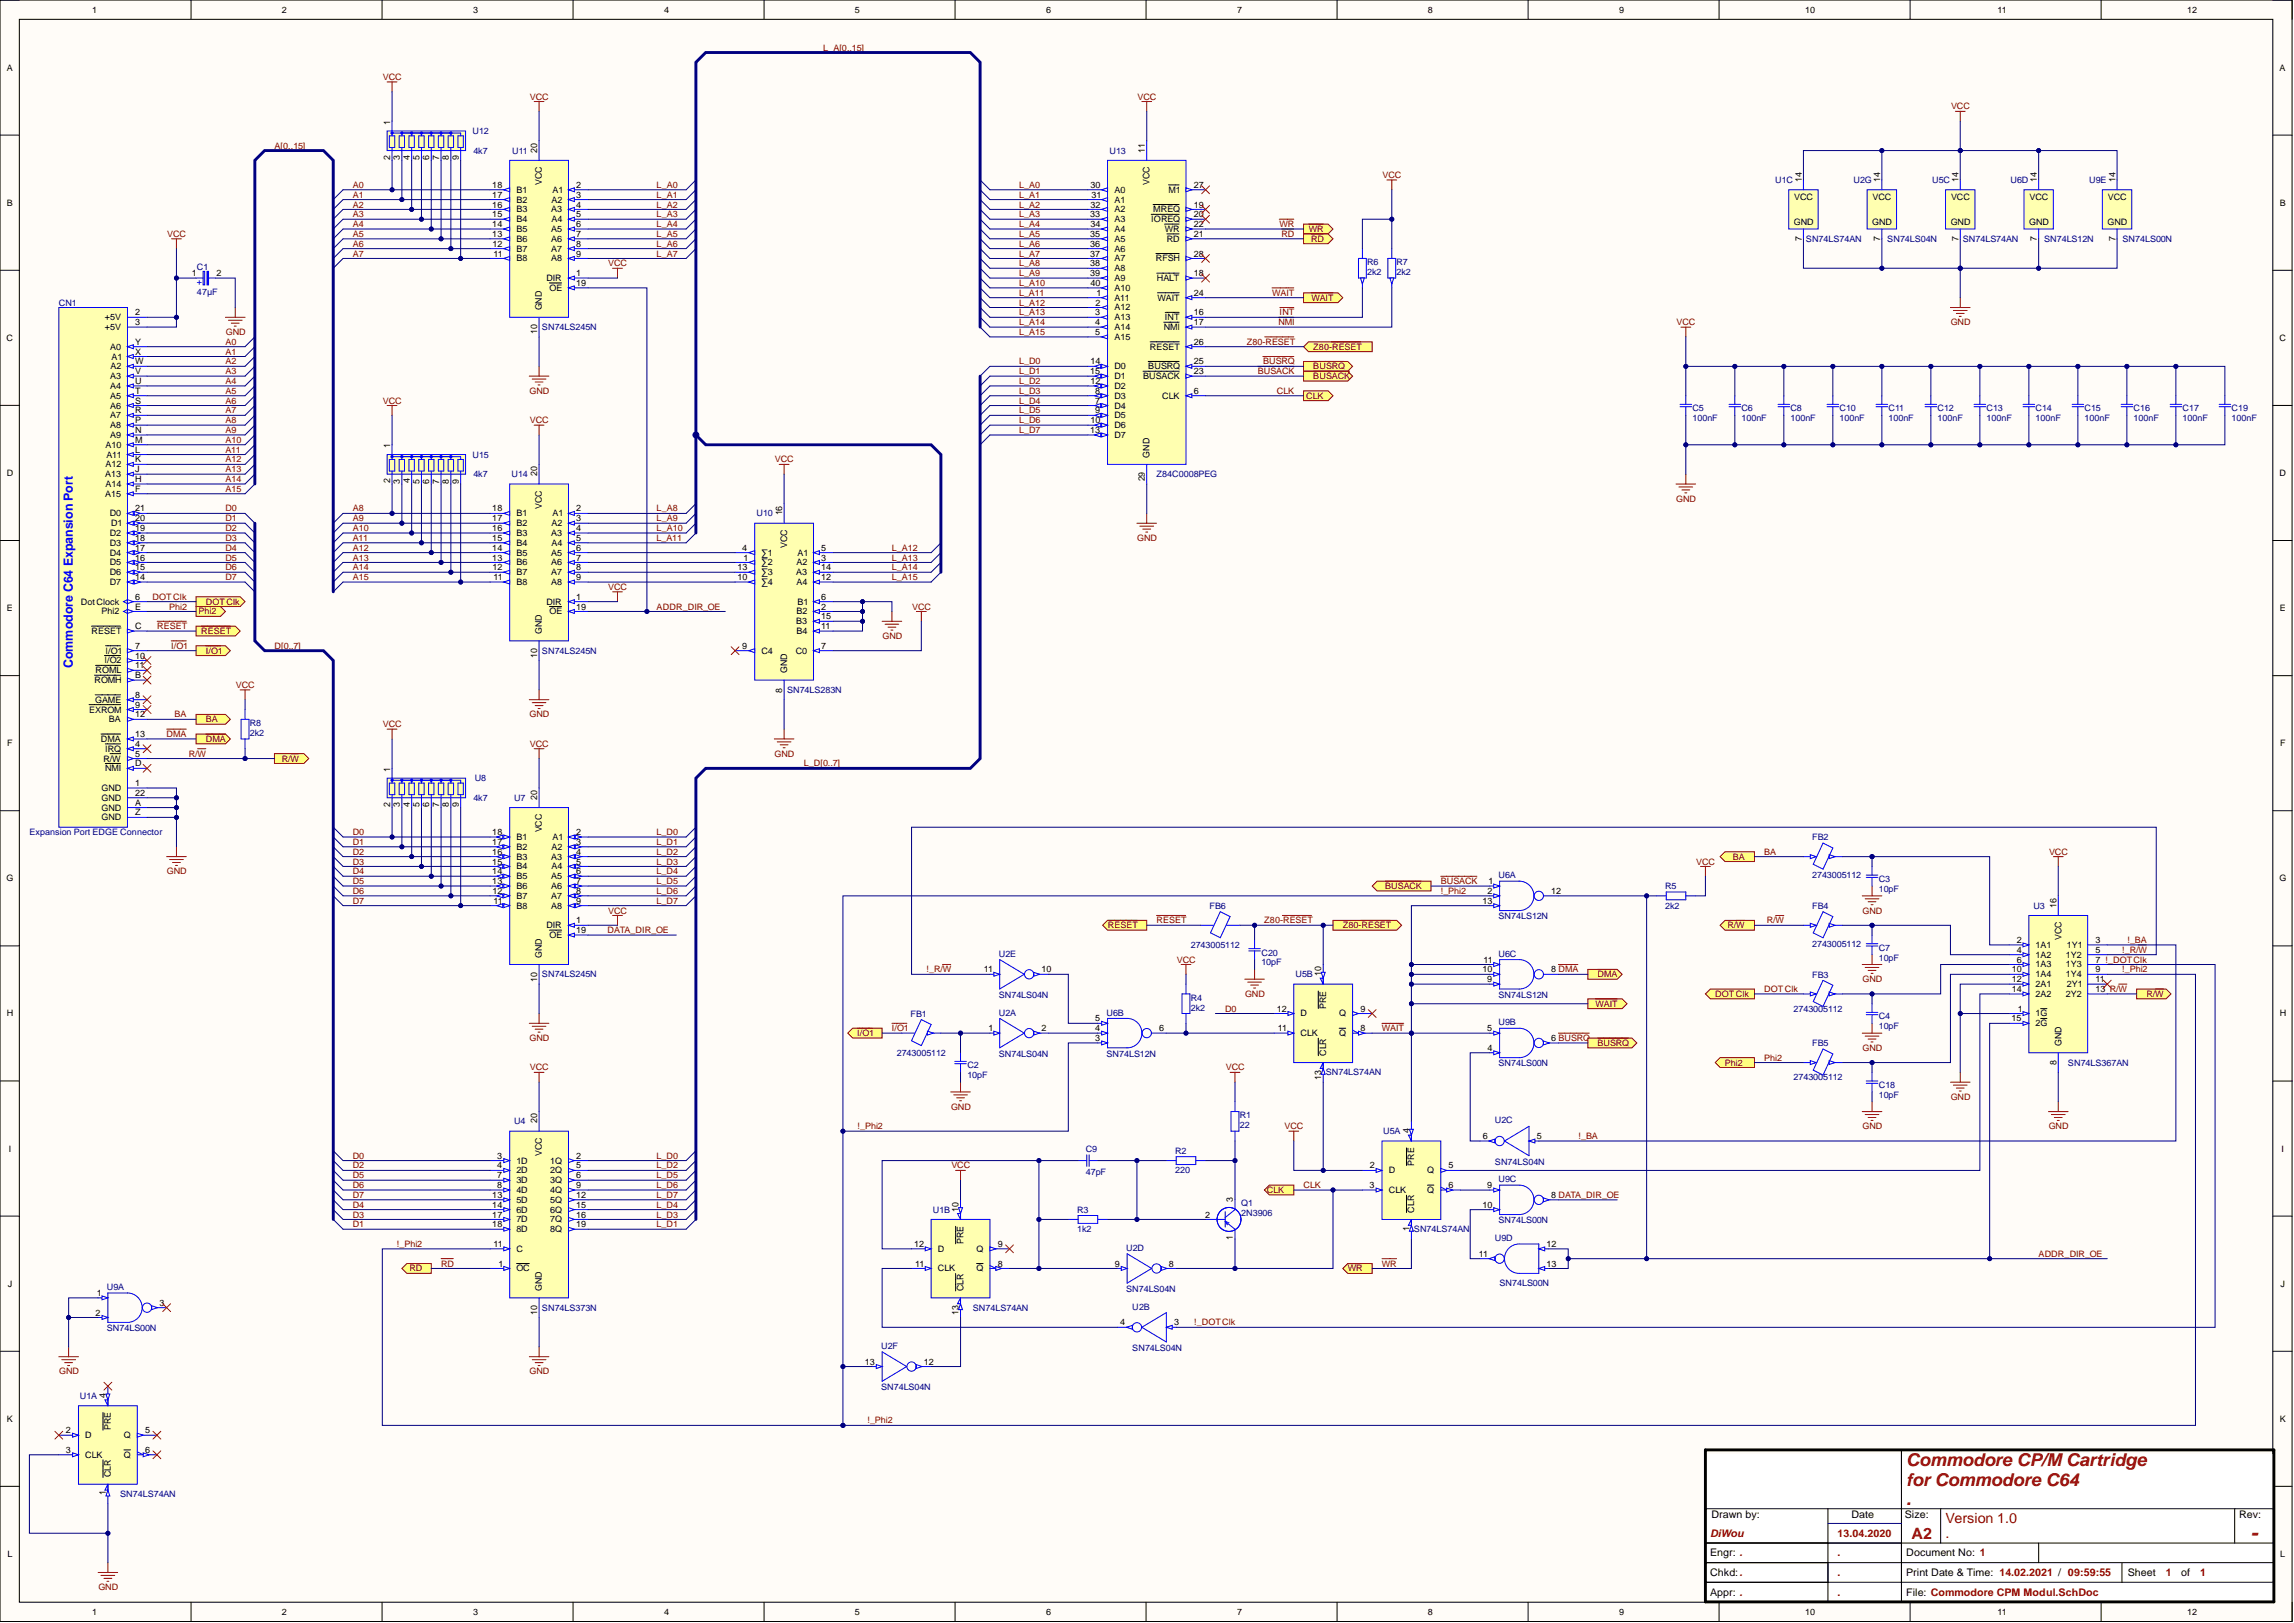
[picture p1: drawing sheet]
<svg xmlns="http://www.w3.org/2000/svg" width="594mm" height="420mm" viewBox="0 0 594 420" stroke-linecap="round" stroke-linejoin="round" font-family="sans-serif">
<defs><g id="words">
<text font-size="5.4" fill="#980000" x="582.5" y="398.8">-</text>
<g font-size="4.6" fill="#980000">
<text x="493.4" y="379.5">Commodore CP/M Cartridge</text>
<text x="493.4" y="384.6">for Commodore C64</text>
<text x="493.4" y="389.6">.</text>
</g>
<text font-size="4.1" fill="#980000" x="494.7" y="398.4">A2</text>
<g font-size="3.6" fill="#980000">
<text x="503.5" y="394.4">Version 1.0</text>
<text x="503.5" y="398.2">.</text>
</g>
<text font-size="3.3" fill="#00f" x="18.9" y="172.9" transform="rotate(-90 18.9 172.9)">Commodore C64 Expansion Port</text>
<g font-size="2.7">
<text x="443" y="393">Drawn by:</text>
<text x="479.2" y="393">Date</text>
<text x="493" y="393">Size:</text>
<text x="579.5" y="393">Rev:</text>
<text x="442.6" y="402.9">Engr: .</text>
<text x="493.4" y="402.9">Document No: 1</text>
<text x="442.6" y="408">Chkd:.</text>
<text x="442.6" y="413.1">Appr: .</text>
<text x="493.4" y="413.1">File: Commodore CPM Modul.SchDoc</text>
<text x="493.4" y="408">Print Date &amp; Time: 14.02.2021 / 09:59:55</text>
<text x="550.7" y="408">Sheet</text>
<text x="564.5" y="408">of</text>
</g>
<g font-size="2.7" fill="#980000">
<text x="442.6" y="397.9">DiWou</text>
<text x="475.6" y="397.9">13.04.2020</text>
<text x="475.6" y="402.9">.</text>
<text x="475.6" y="408">.</text>
<text x="475.6" y="413.1">.</text>
<text x="560.6" y="408">1</text>
<text x="569.5" y="408">1</text>
</g>
<g font-size="2.3">
<text x="23.8" y="3.3">1</text>
<text x="73" y="3.3">2</text>
<text x="122.4" y="3.3">3</text>
<text x="171.9" y="3.3">4</text>
<text x="221.3" y="3.3">5</text>
<text x="270.7" y="3.3">6</text>
<text x="320.2" y="3.3">7</text>
<text x="369.6" y="3.3">8</text>
<text x="419" y="3.3">9</text>
<text x="467.2" y="3.3">10</text>
<text x="517" y="3.3">11</text>
<text x="566.1" y="3.3">12</text>
<text x="1.8" y="18.3">A</text>
<text x="589.9" y="18.3">A</text>
<text x="101" y="32.3" transform="rotate(-90 101 32.3)">1</text>
<text x="101" y="41.4" transform="rotate(-90 101 41.4)">2</text>
<text x="103.5" y="41.4" transform="rotate(-90 103.5 41.4)">3</text>
<text x="106" y="41.4" transform="rotate(-90 106 41.4)">4</text>
<text x="108.6" y="41.5" transform="rotate(-90 108.6 41.5)">5</text>
<text x="111.1" y="41.4" transform="rotate(-90 111.1 41.4)">6</text>
<text x="113.6" y="41.4" transform="rotate(-90 113.6 41.4)">7</text>
<text x="116.2" y="41.5" transform="rotate(-90 116.2 41.5)">8</text>
<text x="118.7" y="41.5" transform="rotate(-90 118.7 41.5)">9</text>
<text x="139" y="39.5" transform="rotate(-90 139 39.5)">20</text>
<text x="296.3" y="39.5" transform="rotate(-90 296.3 39.5)">11</text>
<text x="140.3" y="48" transform="rotate(-90 140.3 48)">VCC</text>
<text x="297.5" y="48" transform="rotate(-90 297.5 48)">VCC</text>
<text x="466.3" y="47.1" transform="rotate(-90 466.3 47.1)">14</text>
<text x="486.6" y="47.1" transform="rotate(-90 486.6 47.1)">14</text>
<text x="506.9" y="47.1" transform="rotate(-90 506.9 47.1)">14</text>
<text x="527.2" y="47.1" transform="rotate(-90 527.2 47.1)">14</text>
<text x="547.5" y="47.1" transform="rotate(-90 547.5 47.1)">14</text>
<text x="1.8" y="53.3">B</text>
<text x="127.4" y="53.7">16</text>
<text x="127.4" y="51.2">17</text>
<text x="127.4" y="48.6">18</text>
<text x="133.7" y="52.5">B2</text>
<text x="133.7" y="49.9">B1</text>
<text x="142.7" y="52.5">A2</text>
<text x="143" y="49.9">A1</text>
<text x="149.2" y="48.6">2</text>
<text x="149.2" y="51.2">3</text>
<text x="149.2" y="53.7">4</text>
<text x="282.2" y="48.6">30</text>
<text x="282.2" y="53.7">32</text>
<text x="282.5" y="51.2">31</text>
<text x="288.4" y="49.9">A0</text>
<text x="288.4" y="52.5">A1</text>
<text x="302.4" y="49.9">M1</text>
<text x="309" y="53.7">19</text>
<text x="309" y="48.6">27</text>
<text x="464.4" y="51.7">VCC</text>
<text x="484.7" y="51.7">VCC</text>
<text x="505" y="51.7">VCC</text>
<text x="525.2" y="51.7">VCC</text>
<text x="545.5" y="51.7">VCC</text>
<text x="590" y="53.3">B</text>
<text x="127.4" y="58.8">14</text>
<text x="127.4" y="56.3">15</text>
<text x="133.7" y="57.5">B4</text>
<text x="133.7" y="55">B3</text>
<text x="142.6" y="55">A3</text>
<text x="142.7" y="57.5">A4</text>
<text x="149.2" y="56.3">5</text>
<text x="149.2" y="58.8">6</text>
<text x="282.2" y="56.3">33</text>
<text x="282.2" y="58.8">34</text>
<text x="288.4" y="55">A2</text>
<text x="288.4" y="57.5">A3</text>
<text x="298" y="57.5">IOREQ</text>
<text x="298.5" y="55">MREQ</text>
<text x="309" y="56.3">20</text>
<text x="309" y="58.8">22</text>
<text x="464.3" y="58.3">GND</text>
<text x="484.6" y="58.3">GND</text>
<text x="504.9" y="58.3">GND</text>
<text x="525.2" y="58.3">GND</text>
<text x="545.5" y="58.3">GND</text>
<text x="127.4" y="61.3">13</text>
<text x="127.5" y="63.9">12</text>
<text x="133.7" y="65.1">B7</text>
<text x="133.7" y="62.6">B6</text>
<text x="133.7" y="60.1">B5</text>
<text x="142.6" y="60.1">A5</text>
<text x="142.6" y="62.6">A6</text>
<text x="142.6" y="65.1">A7</text>
<text x="149.2" y="61.3">7</text>
<text x="149.2" y="63.9">8</text>
<text x="282.2" y="61.3">35</text>
<text x="282.2" y="63.9">36</text>
<text x="288.4" y="60.1">A4</text>
<text x="288.4" y="62.6">A5</text>
<text x="288.4" y="65.1">A6</text>
<text x="301.4" y="60.1">WR</text>
<text x="302" y="62.6">RD</text>
<text x="309" y="61.3">21</text>
<text x="466.3" y="62.4" transform="rotate(-90 466.3 62.4)">7</text>
<text x="486.6" y="62.4" transform="rotate(-90 486.6 62.4)">7</text>
<text x="506.9" y="62.4" transform="rotate(-90 506.9 62.4)">7</text>
<text x="527.2" y="62.4" transform="rotate(-90 527.2 62.4)">7</text>
<text x="547.5" y="62.4" transform="rotate(-90 547.5 62.4)">7</text>
<text x="49.6" y="71.5">1</text>
<text x="56.1" y="71.5">2</text>
<text x="127.8" y="66.4">11</text>
<text x="133.7" y="67.7">B8</text>
<text x="142.6" y="67.7">A8</text>
<text x="149.2" y="71.5">1</text>
<text x="149.2" y="66.4">9</text>
<text x="282.2" y="66.4">37</text>
<text x="282.2" y="69">38</text>
<text x="282.2" y="71.5">39</text>
<text x="288.4" y="67.7">A7</text>
<text x="288.4" y="70.2">A8</text>
<text x="299.2" y="67.7">RFSH</text>
<text x="309" y="71.5">18</text>
<text x="309" y="66.4">28</text>
<text x="141.5" y="72.8">DIR</text>
<text x="142.2" y="75.3">OE</text>
<text x="149.2" y="74">19</text>
<text x="282.2" y="74">40</text>
<text x="283.8" y="76.6">1</text>
<text x="288.4" y="77.8">A11</text>
<text x="288.4" y="72.8">A9</text>
<text x="288.4" y="75.3">A10</text>
<text x="299.4" y="72.8">HALT</text>
<text x="299.6" y="77.8">WAIT</text>
<text x="309" y="76.6">24</text>
<text x="27.1" y="82.9">+5V</text>
<text x="35" y="81.6">2</text>
<text x="140.3" y="80.4" transform="rotate(-90 140.3 80.4)">GND</text>
<text x="283.4" y="81.6">3</text>
<text x="283.5" y="79.1">2</text>
<text x="288.4" y="80.4">A12</text>
<text x="288.4" y="82.9">A13</text>
<text x="301.5" y="82.9">INT</text>
<text x="309" y="81.6">16</text>
<text x="1.7" y="88.2">C</text>
<text x="27.1" y="85.5">+5V</text>
<text x="35" y="84.2">3</text>
<text x="35" y="89.3">Y</text>
<text x="139" y="86.6" transform="rotate(-90 139 86.6)">10</text>
<text x="283.4" y="84.2">4</text>
<text x="283.4" y="86.7">5</text>
<text x="288.4" y="85.5">A14</text>
<text x="288.4" y="88">A15</text>
<text x="301.2" y="85.5">NMI</text>
<text x="309" y="84.2">17</text>
<text x="309" y="89.3">26</text>
<text x="589.9" y="88.2">C</text>
<text x="28.5" y="90.5">A0</text>
<text x="28.6" y="95.6">A2</text>
<text x="28.8" y="93.1">A1</text>
<text x="35" y="94.3">W</text>
<text x="35" y="91.8">X</text>
<text x="282.2" y="94.3">14</text>
<text x="288.4" y="95.6">D0</text>
<text x="297.2" y="95.6">BUSRQ</text>
<text x="297.6" y="90.5">RESET</text>
<text x="309" y="94.3">25</text>
<text x="28.5" y="100.7">A4</text>
<text x="28.5" y="98.1">A3</text>
<text x="35" y="102">T</text>
<text x="35" y="99.4">U</text>
<text x="35" y="96.9">V</text>
<text x="282.2" y="96.9">15</text>
<text x="282.2" y="99.4">12</text>
<text x="283.4" y="102">8</text>
<text x="288.4" y="100.7">D2</text>
<text x="288.4" y="98.1">D1</text>
<text x="295.9" y="98.1">BUSACK</text>
<text x="309" y="102">6</text>
<text x="309" y="96.9">23</text>
<text x="28.5" y="105.8">A6</text>
<text x="28.5" y="103.2">A5</text>
<text x="35" y="107">R</text>
<text x="35" y="104.5">S</text>
<text x="283.4" y="104.5">7</text>
<text x="283.4" y="107">9</text>
<text x="288.4" y="105.8">D4</text>
<text x="288.4" y="103.2">D3</text>
<text x="300.8" y="103.2">CLK</text>
<text x="28.5" y="113.4">A9</text>
<text x="28.5" y="110.8">A8</text>
<text x="28.5" y="108.3">A7</text>
<text x="35" y="112.1">N</text>
<text x="35" y="109.6">P</text>
<text x="282.2" y="112.1">13</text>
<text x="282.2" y="109.6">10</text>
<text x="288.4" y="108.3">D5</text>
<text x="288.4" y="110.8">D6</text>
<text x="288.4" y="113.4">D7</text>
<text x="27.3" y="115.9">A10</text>
<text x="27.6" y="118.5">A11</text>
<text x="35" y="119.7">K</text>
<text x="35" y="117.2">L</text>
<text x="35" y="114.6">M</text>
<text x="101" y="116.1" transform="rotate(-90 101 116.1)">1</text>
<text x="297.5" y="118.5" transform="rotate(-90 297.5 118.5)">GND</text>
<text x="1.8" y="123.3">D</text>
<text x="27.2" y="123.5">A13</text>
<text x="27.3" y="121">A12</text>
<text x="35" y="124.8">H</text>
<text x="35" y="122.3">J</text>
<text x="101" y="125.1" transform="rotate(-90 101 125.1)">2</text>
<text x="103.5" y="125.2" transform="rotate(-90 103.5 125.2)">3</text>
<text x="106" y="125.1" transform="rotate(-90 106 125.1)">4</text>
<text x="108.6" y="125.2" transform="rotate(-90 108.6 125.2)">5</text>
<text x="111.1" y="125.2" transform="rotate(-90 111.1 125.2)">6</text>
<text x="113.6" y="125.2" transform="rotate(-90 113.6 125.2)">7</text>
<text x="116.2" y="125.2" transform="rotate(-90 116.2 125.2)">8</text>
<text x="118.7" y="125.2" transform="rotate(-90 118.7 125.2)">9</text>
<text x="139" y="123.3" transform="rotate(-90 139 123.3)">20</text>
<text x="296.3" y="124.6" transform="rotate(-90 296.3 124.6)">29</text>
<text x="589.9" y="123.3">D</text>
<text x="27.2" y="128.6">A15</text>
<text x="27.3" y="126.1">A14</text>
<text x="35" y="127.3">F</text>
<text x="140.3" y="131.7" transform="rotate(-90 140.3 131.7)">VCC</text>
<text x="28.4" y="133.7">D0</text>
<text x="28.7" y="136.2">D1</text>
<text x="35" y="137.5">19</text>
<text x="35" y="135">20</text>
<text x="35" y="132.4">21</text>
<text x="127.4" y="137.5">16</text>
<text x="127.4" y="135">17</text>
<text x="127.4" y="132.4">18</text>
<text x="133.7" y="136.2">B2</text>
<text x="133.7" y="133.7">B1</text>
<text x="142.7" y="136.2">A2</text>
<text x="143" y="133.7">A1</text>
<text x="149.2" y="132.4">2</text>
<text x="149.2" y="135">3</text>
<text x="149.2" y="137.5">4</text>
<text x="202.4" y="133.4" transform="rotate(-90 202.4 133.4)">16</text>
<text x="28.4" y="143.8">D4</text>
<text x="28.4" y="141.3">D3</text>
<text x="28.4" y="138.8">D2</text>
<text x="35" y="142.6">17</text>
<text x="35" y="140">18</text>
<text x="127.4" y="142.6">14</text>
<text x="127.4" y="140">15</text>
<text x="133.7" y="143.8">B5</text>
<text x="133.7" y="141.3">B4</text>
<text x="133.7" y="138.8">B3</text>
<text x="142.6" y="138.8">A3</text>
<text x="142.6" y="143.8">A5</text>
<text x="142.7" y="141.3">A4</text>
<text x="149.2" y="140">5</text>
<text x="149.2" y="142.6">6</text>
<text x="192.1" y="142.6">4</text>
<text x="197.1" y="143.8">∑1</text>
<text x="203.7" y="141.9" transform="rotate(-90 203.7 141.9)">VCC</text>
<text x="206.4" y="143.8">A1</text>
<text x="212.6" y="142.6">5</text>
<text x="28.4" y="148.9">D6</text>
<text x="28.4" y="146.4">D5</text>
<text x="35" y="147.6">15</text>
<text x="35" y="145.1">16</text>
<text x="127.4" y="145.1">13</text>
<text x="127.5" y="147.6">12</text>
<text x="133.7" y="148.9">B7</text>
<text x="133.7" y="146.4">B6</text>
<text x="142.6" y="146.4">A6</text>
<text x="142.6" y="148.9">A7</text>
<text x="149.2" y="145.1">7</text>
<text x="149.2" y="147.6">8</text>
<text x="190.8" y="147.6">13</text>
<text x="192.4" y="145.1">1</text>
<text x="197.1" y="146.4">∑2</text>
<text x="197.1" y="148.9">∑3</text>
<text x="206.1" y="148.9">A3</text>
<text x="206.1" y="146.4">A2</text>
<text x="212.6" y="145.1">3</text>
<text x="212.6" y="147.6">14</text>
<text x="28.4" y="151.5">D7</text>
<text x="35" y="155.3">6</text>
<text x="35" y="150.2">14</text>
<text x="127.8" y="150.2">11</text>
<text x="133.7" y="151.5">B8</text>
<text x="142.6" y="151.5">A8</text>
<text x="149.2" y="155.3">1</text>
<text x="149.2" y="150.2">9</text>
<text x="190.8" y="150.2">10</text>
<text x="197.1" y="151.5">∑4</text>
<text x="206.1" y="151.5">A4</text>
<text x="212.6" y="155.3">6</text>
<text x="212.6" y="150.2">12</text>
<text x="1.8" y="158.2">E</text>
<text x="20.9" y="156.5">DotClock</text>
<text x="26.3" y="159.1">Phi2</text>
<text x="35" y="157.8">E</text>
<text x="141.5" y="156.5">DIR</text>
<text x="142.2" y="159.1">OE</text>
<text x="149.2" y="157.8">19</text>
<text x="206.1" y="161.6">B3</text>
<text x="206.1" y="159.1">B2</text>
<text x="206.4" y="156.5">B1</text>
<text x="212.6" y="157.8">2</text>
<text x="212.6" y="160.3">15</text>
<text x="590" y="158.2">E</text>
<text x="23.7" y="164.1">RESET</text>
<text x="35" y="168">7</text>
<text x="35" y="162.9">C</text>
<text x="140.3" y="164.1" transform="rotate(-90 140.3 164.1)">GND</text>
<text x="192.1" y="168">9</text>
<text x="206.1" y="164.1">B4</text>
<text x="212.6" y="168">7</text>
<text x="212.6" y="162.9">11</text>
<text x="27.1" y="171.8">I/O2</text>
<text x="27.3" y="169.2">I/O1</text>
<text x="35" y="170.5">10</text>
<text x="35" y="173">11</text>
<text x="139" y="170.3" transform="rotate(-90 139 170.3)">10</text>
<text x="197.1" y="169.2">C4</text>
<text x="206" y="169.2">C0</text>
<text x="24.4" y="176.8">ROMH</text>
<text x="24.7" y="174.3">ROML</text>
<text x="35" y="175.6">B</text>
<text x="202.4" y="179.3" transform="rotate(-90 202.4 179.3)">8</text>
<text x="203.7" y="174.3" transform="rotate(-90 203.7 174.3)">GND</text>
<text x="23.1" y="184.5">EXROM</text>
<text x="24.6" y="181.9">GAME</text>
<text x="35" y="180.6">8</text>
<text x="35" y="183.2">9</text>
<text x="35" y="185.7">12</text>
<text x="28.2" y="187">BA</text>
<text x="35" y="190.8">13</text>
<text x="1.9" y="193.2">F</text>
<text x="26.1" y="192.1">DMA</text>
<text x="26.8" y="197.1">R/W</text>
<text x="27.2" y="194.6">IRQ</text>
<text x="35" y="193.3">4</text>
<text x="35" y="195.9">5</text>
<text x="590.1" y="193.2">F</text>
<text x="27.2" y="199.7">NMI</text>
<text x="35" y="203.5">1</text>
<text x="35" y="198.4">D</text>
<text x="101" y="199.9" transform="rotate(-90 101 199.9)">1</text>
<text x="26.3" y="204.8">GND</text>
<text x="26.3" y="207.3">GND</text>
<text x="26.3" y="209.8">GND</text>
<text x="35" y="206">22</text>
<text x="35" y="208.6">A</text>
<text x="101" y="208.9" transform="rotate(-90 101 208.9)">2</text>
<text x="103.5" y="209" transform="rotate(-90 103.5 209)">3</text>
<text x="106" y="208.9" transform="rotate(-90 106 208.9)">4</text>
<text x="108.6" y="209" transform="rotate(-90 108.6 209)">5</text>
<text x="111.1" y="209" transform="rotate(-90 111.1 209)">6</text>
<text x="113.6" y="209" transform="rotate(-90 113.6 209)">7</text>
<text x="116.2" y="209" transform="rotate(-90 116.2 209)">8</text>
<text x="118.7" y="209" transform="rotate(-90 118.7 209)">9</text>
<text x="139" y="207" transform="rotate(-90 139 207)">20</text>
<text x="26.3" y="212.4">GND</text>
<text x="35" y="211.1">Z</text>
<text x="140.3" y="215.5" transform="rotate(-90 140.3 215.5)">VCC</text>
<text x="127.4" y="221.3">16</text>
<text x="127.4" y="218.7">17</text>
<text x="127.4" y="216.2">18</text>
<text x="133.7" y="220">B2</text>
<text x="133.7" y="217.5">B1</text>
<text x="142.7" y="220">A2</text>
<text x="143" y="217.5">A1</text>
<text x="149.2" y="216.2">2</text>
<text x="149.2" y="218.7">3</text>
<text x="149.2" y="221.3">4</text>
<text x="127.4" y="226.3">14</text>
<text x="127.4" y="223.8">15</text>
<text x="133.7" y="227.6">B5</text>
<text x="133.7" y="225.1">B4</text>
<text x="133.7" y="222.5">B3</text>
<text x="142.6" y="222.5">A3</text>
<text x="142.6" y="227.6">A5</text>
<text x="142.7" y="225.1">A4</text>
<text x="149.2" y="223.8">5</text>
<text x="149.2" y="226.3">6</text>
<text x="1.7" y="228.2">G</text>
<text x="127.4" y="228.9">13</text>
<text x="127.5" y="231.4">12</text>
<text x="127.8" y="234">11</text>
<text x="133.7" y="232.7">B7</text>
<text x="133.7" y="230.1">B6</text>
<text x="142.6" y="230.1">A6</text>
<text x="142.6" y="232.7">A7</text>
<text x="149.2" y="228.9">7</text>
<text x="149.2" y="231.4">8</text>
<text x="149.2" y="234">9</text>
<text x="383.7" y="234">13</text>
<text x="385" y="231.4">2</text>
<text x="385.2" y="228.9">1</text>
<text x="401.5" y="231.4">12</text>
<text x="589.9" y="228.2">G</text>
<text x="133.7" y="235.2">B8</text>
<text x="142.6" y="235.2">A8</text>
<text x="149.2" y="239">1</text>
<text x="532.3" y="235" transform="rotate(-90 532.3 235)">16</text>
<text x="141.5" y="240.3">DIR</text>
<text x="142.2" y="242.8">OE</text>
<text x="149.2" y="241.6">19</text>
<text x="522" y="244.1">2</text>
<text x="526.9" y="245.4">1A1</text>
<text x="533.5" y="243.4" transform="rotate(-90 533.5 243.4)">VCC</text>
<text x="534.9" y="245.4">1Y1</text>
<text x="542.3" y="244.1">3</text>
<text x="140.3" y="247.9" transform="rotate(-90 140.3 247.9)">GND</text>
<text x="254.6" y="251.7">11</text>
<text x="269.6" y="251.7">10</text>
<text x="383.7" y="251.7">10</text>
<text x="384" y="249.2">11</text>
<text x="401.5" y="251.7">8 DMA</text>
<text x="520.7" y="251.7">10</text>
<text x="522" y="246.6">4</text>
<text x="522" y="249.2">6</text>
<text x="526.9" y="247.9">1A2</text>
<text x="526.9" y="250.5">1A3</text>
<text x="534.6" y="247.9">1Y2</text>
<text x="534.6" y="250.5">1Y3</text>
<text x="542.3" y="246.6">5</text>
<text x="542.3" y="249.2">7 !_DOTClk</text>
<text x="542.3" y="251.7">9</text>
<text x="139" y="254.1" transform="rotate(-90 139 254.1)">10</text>
<text x="341.9" y="252.7" transform="rotate(-90 341.9 252.7)">10</text>
<text x="384.9" y="254.3">9</text>
<text x="520.7" y="254.3">12</text>
<text x="520.7" y="256.8">14</text>
<text x="526.9" y="253">1A4</text>
<text x="526.9" y="255.5">2A1</text>
<text x="534.6" y="253">1Y4</text>
<text x="534.9" y="255.5">2Y1</text>
<text x="542.3" y="254.3">11</text>
<text x="542.3" y="256.8">13 R/W</text>
<text x="1.8" y="263.1">H</text>
<text x="330.4" y="261.9">12</text>
<text x="336.6" y="263.1">D</text>
<text x="343.2" y="261.1" transform="rotate(-90 343.2 261.1)">PRE</text>
<text x="346.6" y="263.1">Q</text>
<text x="352.1" y="261.9">9</text>
<text x="522.2" y="261.9">1</text>
<text x="526.9" y="263.1">1G</text>
<text x="526.9" y="258.1">2A2</text>
<text x="534.6" y="258.1">2Y2</text>
<text x="590" y="263.1">H</text>
<text x="255.9" y="267">1</text>
<text x="269.6" y="267">2</text>
<text x="283.4" y="269.5">3</text>
<text x="283.4" y="267">4</text>
<text x="283.4" y="264.4">5</text>
<text x="300" y="267">6</text>
<text x="330.7" y="267">11</text>
<text x="336.6" y="268.2">CLK</text>
<text x="346.6" y="268.2">Q</text>
<text x="352.1" y="267">8</text>
<text x="384.9" y="267">5</text>
<text x="401.5" y="269.5">6 BUSRQ</text>
<text x="520.6" y="264.4">15</text>
<text x="526.9" y="265.7">2G</text>
<text x="343.2" y="273.3" transform="rotate(-90 343.2 273.3)">CLR</text>
<text x="385" y="272">4</text>
<text x="532.3" y="275.8" transform="rotate(-90 532.3 275.8)">8</text>
<text x="533.5" y="270.8" transform="rotate(-90 533.5 270.8)">GND</text>
<text x="341.9" y="279.5" transform="rotate(-90 341.9 279.5)">13</text>
<text x="139" y="290.8" transform="rotate(-90 139 290.8)">20</text>
<text x="364.8" y="293.4" transform="rotate(-90 364.8 293.4)">4</text>
<text x="2.3" y="298.2">I</text>
<text x="128.7" y="300">3</text>
<text x="140.3" y="299.3" transform="rotate(-90 140.3 299.3)">VCC</text>
<text x="149.2" y="300">2</text>
<text x="383.8" y="294.9">6</text>
<text x="397.7" y="294.9">5</text>
<text x="590.5" y="298.2">I</text>
<text x="128.7" y="302.5">4</text>
<text x="128.7" y="305">7</text>
<text x="133.7" y="301.2">1D</text>
<text x="133.7" y="303.8">2D</text>
<text x="142.4" y="301.2">1Q</text>
<text x="142.4" y="303.8">2Q</text>
<text x="149.2" y="302.5">5</text>
<text x="149.2" y="305">6</text>
<text x="354.5" y="302.5">2</text>
<text x="359.4" y="303.8">D</text>
<text x="366" y="301.7" transform="rotate(-90 366 301.7)">PRE</text>
<text x="369.4" y="303.8">Q</text>
<text x="374.9" y="302.5">5</text>
<text x="127.4" y="310.1">13</text>
<text x="128.7" y="307.6">8</text>
<text x="133.7" y="306.3">3D</text>
<text x="133.7" y="308.8">4D</text>
<text x="133.7" y="311.4">5D</text>
<text x="142.4" y="306.3">3Q</text>
<text x="142.4" y="308.8">4Q</text>
<text x="142.4" y="311.4">5Q</text>
<text x="149.2" y="307.6">9</text>
<text x="149.2" y="310.1">12</text>
<text x="319.1" y="311.1" transform="rotate(-90 319.1 311.1)">3</text>
<text x="354.5" y="307.6">3</text>
<text x="359.4" y="308.8">CLK</text>
<text x="369.4" y="308.8">Q</text>
<text x="374.9" y="307.6">6</text>
<text x="384.9" y="307.6">9</text>
<text x="401.5" y="310.1">8 DATA_DIR_OE</text>
<text x="127.4" y="312.6">14</text>
<text x="127.4" y="315.2">17</text>
<text x="127.4" y="317.7">18</text>
<text x="133.7" y="313.9">6D</text>
<text x="133.7" y="316.5">7D</text>
<text x="142.4" y="313.9">6Q</text>
<text x="142.4" y="316.5">7Q</text>
<text x="149.2" y="312.6">15</text>
<text x="149.2" y="315.2">16</text>
<text x="149.2" y="317.7">19</text>
<text x="248.1" y="313.7" transform="rotate(-90 248.1 313.7)">10</text>
<text x="311.9" y="315.2">2</text>
<text x="366" y="313.9" transform="rotate(-90 366 313.9)">CLR</text>
<text x="383.7" y="312.6">10</text>
<text x="127.8" y="322.8">11</text>
<text x="133.7" y="319">8D</text>
<text x="142.4" y="319">8Q</text>
<text x="236.6" y="322.8">12</text>
<text x="249.3" y="322" transform="rotate(-90 249.3 322)">PRE</text>
<text x="258.2" y="322.8">9</text>
<text x="319.1" y="321" transform="rotate(-90 319.1 321)">1</text>
<text x="364.8" y="318.6" transform="rotate(-90 364.8 318.6)">1</text>
<text x="400.3" y="322.8">12</text>
<text x="129" y="327.9">1</text>
<text x="133.7" y="329.1">OC</text>
<text x="133.7" y="324.1">C</text>
<text x="236.8" y="327.9">11</text>
<text x="242.8" y="329.1">CLK</text>
<text x="242.8" y="324.1">D</text>
<text x="252.7" y="329.1">Q</text>
<text x="252.7" y="324.1">Q</text>
<text x="258.2" y="327.9">8</text>
<text x="288.5" y="327.9">9</text>
<text x="302.5" y="327.9">8</text>
<text x="382.8" y="325.3">11</text>
<text x="400.3" y="327.9">13</text>
<text x="2" y="333.1">J</text>
<text x="25" y="335.5">1</text>
<text x="140.3" y="334.2" transform="rotate(-90 140.3 334.2)">GND</text>
<text x="249.3" y="334.2" transform="rotate(-90 249.3 334.2)">CLR</text>
<text x="590.3" y="333.1">J</text>
<text x="24.7" y="340.6">2</text>
<text x="41.3" y="338">3</text>
<text x="139" y="340.4" transform="rotate(-90 139 340.4)">10</text>
<text x="248.1" y="340.5" transform="rotate(-90 248.1 340.5)">13</text>
<text x="289.9" y="343.1">4</text>
<text x="303.9" y="343.1">3</text>
<text x="223.8" y="353.3">13</text>
<text x="239.1" y="353.3">12</text>
<text x="27.4" y="361.9" transform="rotate(-90 27.4 361.9)">4</text>
<text x="1.8" y="368.1">K</text>
<text x="17.1" y="371">2</text>
<text x="28.7" y="370.3" transform="rotate(-90 28.7 370.3)">PRE</text>
<text x="37.5" y="371">5</text>
<text x="590" y="368.1">K</text>
<text x="17.1" y="376.1">3</text>
<text x="22.1" y="372.3">D</text>
<text x="22.1" y="377.4">CLK</text>
<text x="32" y="372.3">Q</text>
<text x="32" y="377.4">Q</text>
<text x="37.5" y="376.1">6</text>
<text x="28.7" y="382.5" transform="rotate(-90 28.7 382.5)">CLR</text>
<text x="27.4" y="387.1" transform="rotate(-90 27.4 387.1)">1</text>
<text x="1.9" y="403.1">L</text>
<text x="590.1" y="403.1">L</text>
<text x="23.8" y="418.1">1</text>
<text x="73" y="418.1">2</text>
<text x="122.4" y="418.1">3</text>
<text x="171.9" y="418.1">4</text>
<text x="221.3" y="418.1">5</text>
<text x="270.7" y="418.1">6</text>
<text x="320.2" y="418.1">7</text>
<text x="369.6" y="418.1">8</text>
<text x="419" y="418.1">9</text>
<text x="467.2" y="418.1">10</text>
<text x="517" y="418.1">11</text>
<text x="566.1" y="418.1">12</text>
</g>
<g font-size="2.3" fill="#800000">
<text x="213.1" y="13.1">L_A[0..15]</text>
<text x="99.1" y="20.7">VCC</text>
<text x="137.1" y="25.8">VCC</text>
<text x="294.4" y="25.8">VCC</text>
<text x="505" y="28.3">VCC</text>
<text x="71" y="38.5">A[0..15]</text>
<text x="357.8" y="46.1">VCC</text>
<text x="91.3" y="48.6">A0</text>
<text x="91.3" y="51.2">A1</text>
<text x="91.3" y="53.7">A2</text>
<text x="170" y="48.6">L_A0</text>
<text x="170" y="51.2">L_A1</text>
<text x="170" y="53.7">L_A2</text>
<text x="263.8" y="48.6">L_A0</text>
<text x="263.8" y="51.2">L_A1</text>
<text x="263.8" y="53.7">L_A2</text>
<text x="91.3" y="56.3">A3</text>
<text x="91.3" y="58.8">A4</text>
<text x="170" y="56.3">L_A3</text>
<text x="170" y="58.8">L_A4</text>
<text x="263.8" y="56.3">L_A3</text>
<text x="263.8" y="58.8">L_A4</text>
<text x="331.1" y="58.8">WR</text>
<text x="43.3" y="61.3">VCC</text>
<text x="91.3" y="61.3">A5</text>
<text x="91.3" y="63.9">A6</text>
<text x="170" y="61.3">L_A5</text>
<text x="170" y="63.9">L_A6</text>
<text x="263.8" y="61.3">L_A5</text>
<text x="263.8" y="63.9">L_A6</text>
<text x="331.7" y="61.3">RD</text>
<text x="338.7" y="60.1">WR</text>
<text x="339.3" y="62.6">RD</text>
<text x="91.3" y="66.4">A7</text>
<text x="157.4" y="69">VCC</text>
<text x="170" y="66.4">L_A7</text>
<text x="263.8" y="66.4">L_A7</text>
<text x="263.8" y="69">L_A8</text>
<text x="263.8" y="71.5">L_A9</text>
<text x="263.8" y="74">L_A10</text>
<text x="263.8" y="76.6">L_A11</text>
<text x="329.3" y="76.6">WAIT</text>
<text x="339.4" y="77.8">WAIT</text>
<text x="263.8" y="79.1">L_A12</text>
<text x="263.8" y="81.6">L_A13</text>
<text x="331.2" y="81.6">INT</text>
<text x="58.3" y="89.3">A0</text>
<text x="58.4" y="86.7">GND</text>
<text x="263.8" y="84.2">L_A14</text>
<text x="263.8" y="86.7">L_A15</text>
<text x="322.7" y="89.3">Z80-RESET</text>
<text x="330.9" y="84.2">NMI</text>
<text x="433.9" y="84.2">VCC</text>
<text x="504.9" y="84.2">GND</text>
<text x="58.3" y="91.8">A1</text>
<text x="58.3" y="94.3">A2</text>
<text x="263.8" y="94.3">L_D0</text>
<text x="326.9" y="94.3">BUSRQ</text>
<text x="339.9" y="95.6">BUSRQ</text>
<text x="339.9" y="90.5">Z80-RESET</text>
<text x="58.3" y="96.9">A3</text>
<text x="58.3" y="99.4">A4</text>
<text x="58.3" y="102">A5</text>
<text x="137.1" y="102">GND</text>
<text x="263.8" y="96.9">L_D1</text>
<text x="263.8" y="99.4">L_D2</text>
<text x="263.8" y="102">L_D3</text>
<text x="325.5" y="96.9">BUSACK</text>
<text x="330.4" y="102">CLK</text>
<text x="339.9" y="98.1">BUSACK</text>
<text x="58.3" y="104.5">A6</text>
<text x="58.3" y="107">A7</text>
<text x="99.1" y="104.5">VCC</text>
<text x="263.8" y="104.5">L_D4</text>
<text x="263.8" y="107">L_D5</text>
<text x="338" y="103.2">CLK</text>
<text x="58.3" y="109.6">A8</text>
<text x="58.3" y="112.1">A9</text>
<text x="137.1" y="109.6">VCC</text>
<text x="263.8" y="109.6">L_D6</text>
<text x="263.8" y="112.1">L_D7</text>
<text x="58.3" y="114.6">A10</text>
<text x="58.3" y="117.2">A11</text>
<text x="58.3" y="119.7">A12</text>
<text x="200.6" y="119.7">VCC</text>
<text x="58.3" y="122.3">A13</text>
<text x="58.3" y="124.8">A14</text>
<text x="58.3" y="127.3">A15</text>
<text x="433.8" y="129.9">GND</text>
<text x="58.3" y="132.4">D0</text>
<text x="58.3" y="135">D1</text>
<text x="58.3" y="137.5">D2</text>
<text x="91.3" y="132.4">A8</text>
<text x="91.3" y="135">A9</text>
<text x="91.3" y="137.5">A10</text>
<text x="170" y="132.4">L_A8</text>
<text x="170" y="135">L_A9</text>
<text x="170" y="137.5">L_A10</text>
<text x="58.3" y="140">D3</text>
<text x="58.3" y="142.6">D4</text>
<text x="91.3" y="140">A11</text>
<text x="91.3" y="142.6">A12</text>
<text x="170" y="140">L_A11</text>
<text x="230.8" y="142.6">L_A12</text>
<text x="294.3" y="140">GND</text>
<text x="58.3" y="145.1">D5</text>
<text x="58.3" y="147.6">D6</text>
<text x="91.3" y="145.1">A13</text>
<text x="91.3" y="147.6">A14</text>
<text x="230.8" y="145.1">L_A13</text>
<text x="230.8" y="147.6">L_A14</text>
<text x="39.5" y="155.3">DOT Clk</text>
<text x="58.3" y="150.2">D7</text>
<text x="91.3" y="150.2">A15</text>
<text x="157.4" y="152.7">VCC</text>
<text x="230.8" y="150.2">L_A15</text>
<text x="43.8" y="157.8">Phi2</text>
<text x="51.4" y="159.1">Phi2</text>
<text x="53.3" y="156.5">DOT Clk</text>
<text x="170" y="157.8">ADDR_DIR_OE</text>
<text x="236.1" y="157.8">VCC</text>
<text x="40.7" y="162.9">RESET</text>
<text x="44.3" y="168">I/O1</text>
<text x="52.1" y="164.1">RESET</text>
<text x="71" y="168">D[0..7]</text>
<text x="228.4" y="165.4">GND</text>
<text x="53.3" y="169.2">I/O1</text>
<text x="61" y="178.1">VCC</text>
<text x="45.2" y="185.7">BA</text>
<text x="137.1" y="185.7">GND</text>
<text x="43.1" y="190.8">DMA</text>
<text x="53.3" y="187">BA</text>
<text x="99.1" y="188.3">VCC</text>
<text x="48.9" y="195.9">R/W</text>
<text x="53.3" y="192.1">DMA</text>
<text x="73" y="197.1">R/W</text>
<text x="137.1" y="193.3">VCC</text>
<text x="200.5" y="195.9">GND</text>
<text x="208" y="198.4">L_D[0..7]</text>
<text x="91.3" y="216.2">D0</text>
<text x="91.3" y="218.7">D1</text>
<text x="91.3" y="221.3">D2</text>
<text x="170" y="216.2">L_D0</text>
<text x="170" y="218.7">L_D1</text>
<text x="170" y="221.3">L_D2</text>
<text x="456.6" y="221.3">BA</text>
<text x="530.3" y="221.3">VCC</text>
<text x="43.2" y="226.3">GND</text>
<text x="91.3" y="223.8">D3</text>
<text x="91.3" y="226.3">D4</text>
<text x="170" y="223.8">L_D3</text>
<text x="170" y="226.3">L_D4</text>
<text x="439" y="223.8">VCC</text>
<text x="448.5" y="222.5">BA</text>
<text x="91.3" y="228.9">D5</text>
<text x="91.3" y="231.4">D6</text>
<text x="91.3" y="234">D7</text>
<text x="170" y="228.9">L_D5</text>
<text x="170" y="231.4">L_D6</text>
<text x="170" y="234">L_D7</text>
<text x="358.5" y="230.1">BUSACK</text>
<text x="372.9" y="228.9">BUSACK</text>
<text x="372.9" y="231.4">!_Phi2</text>
<text x="157.4" y="236.5">VCC</text>
<text x="299.3" y="239">RESET</text>
<text x="327.2" y="239">Z80-RESET</text>
<text x="457.3" y="239">R/W</text>
<text x="482" y="236.5">GND</text>
<text x="157.3" y="241.6">DATA_DIR_OE</text>
<text x="286.7" y="240.3">RESET</text>
<text x="347.5" y="240.3">Z80-RESET</text>
<text x="447.1" y="240.3">R/W</text>
<text x="550.6" y="244.1">!_BA</text>
<text x="239.8" y="251.7">!_R/W</text>
<text x="304.6" y="249.2">VCC</text>
<text x="549.3" y="246.6">!_R/W</text>
<text x="549.3" y="251.7">!_Phi2</text>
<text x="413.5" y="253">DMA</text>
<text x="456.6" y="256.8">DOT Clk</text>
<text x="482" y="254.3">GND</text>
<text x="317.1" y="261.9">D0</text>
<text x="322.2" y="258.1">GND</text>
<text x="413" y="260.6">WAIT</text>
<text x="443.9" y="258.1">DOT Clk</text>
<text x="555.5" y="258.1">R/W</text>
<text x="137.1" y="269.5">GND</text>
<text x="221.9" y="268.2">I/O1</text>
<text x="230.8" y="267">I/O1</text>
<text x="357.7" y="267">WAIT</text>
<text x="413.5" y="270.8">BUSRQ</text>
<text x="446.4" y="275.8">Phi2</text>
<text x="456.6" y="274.6">Phi2</text>
<text x="482" y="272">GND</text>
<text x="137.1" y="277.1">VCC</text>
<text x="317.2" y="277.1">VCC</text>
<text x="246.1" y="287.3">GND</text>
<text x="504.9" y="284.7">GND</text>
<text x="222" y="292.3">!_Phi2</text>
<text x="332.5" y="292.3">VCC</text>
<text x="482" y="292.3">GND</text>
<text x="530.2" y="292.3">GND</text>
<text x="91.3" y="300">D0</text>
<text x="170" y="300">L_D0</text>
<text x="408.6" y="294.9">!_BA</text>
<text x="91.3" y="302.5">D2</text>
<text x="91.3" y="305">D5</text>
<text x="170" y="302.5">L_D2</text>
<text x="170" y="305">L_D5</text>
<text x="246.2" y="302.5">VCC</text>
<text x="91.3" y="307.6">D6</text>
<text x="91.3" y="310.1">D7</text>
<text x="170" y="307.6">L_D6</text>
<text x="170" y="310.1">L_D7</text>
<text x="327.9" y="308.8">CLK</text>
<text x="337.4" y="307.6">CLK</text>
<text x="91.3" y="317.7">D1</text>
<text x="91.3" y="315.2">D3</text>
<text x="91.3" y="312.6">D4</text>
<text x="170" y="317.7">L_D1</text>
<text x="170" y="315.2">L_D3</text>
<text x="170" y="312.6">L_D4</text>
<text x="102.7" y="322.8">!_Phi2</text>
<text x="105.9" y="329.1">RD</text>
<text x="114.1" y="327.9">RD</text>
<text x="348.9" y="329.1">WR</text>
<text x="357.7" y="327.9">WR</text>
<text x="527.6" y="325.3">ADDR_DIR_OE</text>
<text x="309" y="343.1">!_DOTClk</text>
<text x="15.3" y="355.8">GND</text>
<text x="137.1" y="355.8">GND</text>
<text x="224.5" y="368.5">!_Phi2</text>
<text x="25.5" y="411.6">GND</text>
</g>
<g font-size="2.3" fill="#000080">
<text x="122.3" y="34.7">U12</text>
<text x="122.5" y="39.8">4k7</text>
<text x="132.6" y="39.8">U11</text>
<text x="287.1" y="39.8">U13</text>
<text x="459.5" y="47.4">U1C</text>
<text x="479.7" y="47.4">U2G</text>
<text x="500.1" y="47.4">U5C</text>
<text x="520.3" y="47.4">U6D</text>
<text x="540.7" y="47.4">U9E</text>
<text x="467.4" y="62.6">SN74LS74AN</text>
<text x="488.5" y="62.6">SN74LS04N</text>
<text x="508" y="62.6">SN74LS74AN</text>
<text x="529.1" y="62.6">SN74LS12N</text>
<text x="549.3" y="62.6">SN74LS00N</text>
<text x="51" y="69.8">C1</text>
<text x="353.9" y="68.7">R6</text>
<text x="353.9" y="71.2">2k2</text>
<text x="361.5" y="68.7">R7</text>
<text x="361.5" y="71.2">2k2</text>
<text x="51" y="76.3">47µF</text>
<text x="15.2" y="79.1">CN1</text>
<text x="140.3" y="85.5">SN74LS245N</text>
<text x="438.1" y="106.5">C5</text>
<text x="450.8" y="106.5">C6</text>
<text x="463.4" y="106.5">C8</text>
<text x="476.1" y="106.5">C10</text>
<text x="488.8" y="106.5">C11</text>
<text x="501.5" y="106.5">C12</text>
<text x="514.2" y="106.5">C13</text>
<text x="526.9" y="106.5">C14</text>
<text x="539.5" y="106.5">C15</text>
<text x="552.2" y="106.5">C16</text>
<text x="564.9" y="106.5">C17</text>
<text x="577.6" y="106.5">C19</text>
<text x="438.1" y="109.1">100nF</text>
<text x="450.8" y="109.1">100nF</text>
<text x="463.4" y="109.1">100nF</text>
<text x="476.1" y="109.1">100nF</text>
<text x="488.8" y="109.1">100nF</text>
<text x="501.5" y="109.1">100nF</text>
<text x="514.2" y="109.1">100nF</text>
<text x="526.9" y="109.1">100nF</text>
<text x="539.5" y="109.1">100nF</text>
<text x="552.2" y="109.1">100nF</text>
<text x="564.9" y="109.1">100nF</text>
<text x="577.6" y="109.1">100nF</text>
<text x="122.3" y="118.5">U15</text>
<text x="122.5" y="123.5">4k7</text>
<text x="132.4" y="123.5">U14</text>
<text x="299.3" y="123.5">Z84C0008PEG</text>
<text x="195.8" y="133.7">U10</text>
<text x="140.3" y="169.2">SN74LS245N</text>
<text x="203.7" y="179.4">SN74LS283N</text>
<text x="64.7" y="188">R8</text>
<text x="64.7" y="190.5">2k2</text>
<text x="122.9" y="202.2">U8</text>
<text x="122.5" y="207.3">4k7</text>
<text x="133.1" y="207.3">U7</text>
<text x="7.6" y="216.2">Expansion Port EDGE Connector</text>
<text x="469" y="217.5">FB2</text>
<text x="387.8" y="227.4">U6A</text>
<text x="469" y="227.4">2743005112</text>
<text x="431" y="230.1">R5</text>
<text x="486.3" y="228.4">C3</text>
<text x="486.3" y="230.9">10pF</text>
<text x="313" y="235.3">FB6</text>
<text x="387.8" y="238">SN74LS12N</text>
<text x="431" y="235.2">2k2</text>
<text x="469" y="235.3">FB4</text>
<text x="526.3" y="235.2">U3</text>
<text x="308.2" y="245.4">2743005112</text>
<text x="469" y="245.1">2743005112</text>
<text x="258.5" y="247.7">U2E</text>
<text x="326.5" y="247.4">C20</text>
<text x="326.5" y="249.9">10pF</text>
<text x="387.8" y="247.7">U6C</text>
<text x="486.3" y="246.1">C7</text>
<text x="486.3" y="248.7">10pF</text>
<text x="140.3" y="253">SN74LS245N</text>
<text x="335.3" y="253">U5B</text>
<text x="469" y="253.1">FB3</text>
<text x="235.7" y="263.2">FB1</text>
<text x="258.5" y="262.9">U2A</text>
<text x="258.5" y="258.3">SN74LS04N</text>
<text x="286.4" y="262.9">U6B</text>
<text x="308.2" y="259.1">R4</text>
<text x="308.2" y="261.6">2k2</text>
<text x="387.8" y="258.3">SN74LS12N</text>
<text x="464.2" y="261.9">2743005112</text>
<text x="486.3" y="263.9">C4</text>
<text x="387.8" y="265.4">U9B</text>
<text x="486.3" y="266.4">10pF</text>
<text x="232.1" y="273.3">2743005112</text>
<text x="258.5" y="273.6">SN74LS04N</text>
<text x="286.4" y="273.6">SN74LS12N</text>
<text x="469" y="270.8">FB5</text>
<text x="535.2" y="275.8">SN74LS367AN</text>
<text x="250.4" y="276.6">C2</text>
<text x="250.4" y="279.1">10pF</text>
<text x="343.1" y="278.4">SN74LS74AN</text>
<text x="387.8" y="276.1">SN74LS00N</text>
<text x="464.2" y="279.6">2743005112</text>
<text x="486.3" y="281.7">C18</text>
<text x="486.3" y="284.2">10pF</text>
<text x="133.1" y="291.1">U4</text>
<text x="320.9" y="289.5">R1</text>
<text x="320.9" y="292.1">22</text>
<text x="358" y="293.6">U5A</text>
<text x="386.9" y="290.8">U2C</text>
<text x="281.1" y="298.3">C9</text>
<text x="304.1" y="298.7">R2</text>
<text x="281.1" y="304.3">47pF</text>
<text x="304.1" y="303.8">220</text>
<text x="386.9" y="301.5">SN74LS04N</text>
<text x="387.8" y="306">U9C</text>
<text x="241.4" y="313.9">U1B</text>
<text x="278.8" y="313.9">R3</text>
<text x="321.2" y="312.2">Q1</text>
<text x="321.2" y="314.8">2N3906</text>
<text x="387.8" y="316.7">SN74LS00N</text>
<text x="278.8" y="319">1k2</text>
<text x="291.5" y="323.8">U2D</text>
<text x="365.9" y="319">SN74LS74AN</text>
<text x="386.9" y="321.3">U9D</text>
<text x="27.6" y="334">U9A</text>
<text x="291.5" y="334.5">SN74LS04N</text>
<text x="388.1" y="333">SN74LS00N</text>
<text x="140.3" y="339.3">SN74LS373N</text>
<text x="251.8" y="339.3">SN74LS74AN</text>
<text x="293.1" y="339">U2B</text>
<text x="27.6" y="344.6">SN74LS00N</text>
<text x="228" y="349.2">U2F</text>
<text x="293.1" y="349.7">SN74LS04N</text>
<text x="228" y="359.9">SN74LS04N</text>
<text x="20.6" y="362.1">U1A</text>
<text x="31.1" y="387.5">SN74LS74AN</text>
</g>
<text font-size="2.3" fill="#00f" x="51" y="73.8">+</text>
</g></defs>
<path d="M0 0h593.2v419.8h-593.2z" fill-rule="evenodd" fill="#fffcf8"/>
<path d="M0 0h593.2v419.8h-593.2z" fill="none" stroke="#000" stroke-width=".26"/>
<path d="M5 5h583.2v409.8h-583.2z" fill-rule="evenodd" fill="#fffcf8"/>
<g fill="none" stroke="#000" stroke-width=".26">
<path d="M0 0h5M5 5h583.2v409.8h-583.2zM49.4 0v5M98.9 0v5M148.3 0v5M197.8 0v5M247.2 0v5M296.6 0v5M346.1 0v5M395.5 0v5M444.9 0v5M494.4 0v5"/>
<path d="M543.8 0v5M588.2 0h5v5M0 35h5M588.2 35h5M0 70h5M588.2 70h5M0 104.9h5M588.2 105h5M0 139.9h5M588.2 139.9h5M0 174.9h5M588.2 174.9h5"/>
<path d="M0 209.9h5M588.2 209.9h5M0 244.9h5M588.2 244.9h5M0 279.8h5M588.2 279.9h5M0 314.8h5M588.2 314.8h5M0 349.8h5M588.2 349.8h5M0 384.8h5M588.2 384.8h5"/>
<path d="M49.4 414.8v5M98.9 414.8v5M148.3 414.8v5M197.8 414.8v5M247.2 414.8v5M296.6 414.8v5M346.1 414.8v5M395.5 414.8v5M444.9 414.8v5M494.4 414.8v5M543.8 414.8v5M593.2 414.8v5"/>
</g>
<path d="M441.4 376.6h147.1v38.1h-147.1z" fill-rule="evenodd" fill="#fff"/>
<path d="M441.4 376.6h147.1v38.1h-147.1z" fill="none" stroke="#fff" stroke-width=".26"/>
<path d="M492.1 375.3v39.4M441.4 399.5h147.1M473.1 390.6v24.1M502.3 390.6v8.9M527.6 399.5v5M578.4 390.6v8.9M588.5 390.6h-147.1v19h147.1M441.4 404.5h147.1M549.2 404.5v5.1" fill="none" stroke="#000" stroke-width=".26"/>
<path d="M441.4 375.3h147.1v39.4h-147.1z" fill="none" stroke="#000" stroke-width=".75"/>
<path d="M473.1 394.4h19" fill="none" stroke="#000080" stroke-width=".26"/>
<path d="M15.2 79.6h17.8v134.5h-17.8z" fill-rule="evenodd" fill="#ffffb0"/>
<path d="M15.2 79.6h17.8v134.5h-17.8zM33 82.1h5.1M33 84.7h5.1M33 193.8h5.1M33 204h5.1" fill="none" stroke="#00f" stroke-width=".26"/>
<path d="M33 193.8l1.5-.5v1z" fill="#f8fcff"/>
<path d="M33 193.8l1.5-.5v1zM33 196.4h5.1" fill="none" stroke="#00f" stroke-width=".26"/>
<path d="M27.3 192.6h3.9" fill="none" stroke="#000" stroke-width=".26"/>
<path d="M33 195.9l1.5 .5-1.5 .5z" fill="#f8fcff"/>
<path d="M33 155.8h5.1M33 195.9l1.5 .5-1.5 .5z" fill="none" stroke="#00f" stroke-width=".26"/>
<path d="M28.5 195.1h2.7" fill="none" stroke="#000" stroke-width=".26"/>
<path d="M33 155.2l1.5 .6-1.5 .5z" fill="#f8fcff"/>
<path d="M33 155.2l1.5 .6-1.5 .5zM33 155.2l-1 .6 1 .5M33 168.4h5.1" fill="none" stroke="#00f" stroke-width=".26"/>
<path d="M33 167.9l1.5 .5-1.5 .6z" fill="#f8fcff"/>
<path d="M33 167.9l1.5 .5-1.5 .6zM33 181.1h5.1" fill="none" stroke="#00f" stroke-width=".26"/>
<path d="M27.3 167.2h3.9" fill="none" stroke="#000" stroke-width=".26"/>
<path d="M33 181.1l1.5-.5v1.1z" fill="#f8fcff"/>
<path d="M33 181.1l1.5-.5v1.1zM33 183.7h5.1" fill="none" stroke="#00f" stroke-width=".26"/>
<path d="M24.6 179.9h6.6" fill="none" stroke="#000" stroke-width=".26"/>
<path d="M33 183.7l1.5-.5v1z" fill="#f8fcff"/>
<path d="M33 171h5.1M33 183.7l1.5-.5v1z" fill="none" stroke="#00f" stroke-width=".26"/>
<path d="M23.1 182.4h8.1" fill="none" stroke="#000" stroke-width=".26"/>
<path d="M33 170.5l1.5 .5-1.5 .5z" fill="#f8fcff"/>
<path d="M33 170.5l1.5 .5-1.5 .5zM33 173.5h5.1" fill="none" stroke="#00f" stroke-width=".26"/>
<path d="M27 169.7h4.2" fill="none" stroke="#000" stroke-width=".26"/>
<path d="M33 173l1.5 .5-1.5 .5z" fill="#f8fcff"/>
<path d="M33 173l1.5 .5-1.5 .5zM33 186.2h5.1" fill="none" stroke="#00f" stroke-width=".26"/>
<path d="M24.7 172.3h6.5" fill="none" stroke="#000" stroke-width=".26"/>
<path d="M33 185.7l1.5 .5-1.5 .5z" fill="#f8fcff"/>
<path d="M33 185.7l1.5 .5-1.5 .5zM33 191.3h5.1" fill="none" stroke="#00f" stroke-width=".26"/>
<path d="M33 191.3l1.5-.5v1z" fill="#f8fcff"/>
<path d="M33 150.7h5.1M33 191.3l1.5-.5v1z" fill="none" stroke="#00f" stroke-width=".26"/>
<path d="M26.2 190h5" fill="none" stroke="#000" stroke-width=".26"/>
<path d="M33 150.7l1.5-.5v1z" fill="#f8fcff"/>
<path d="M33 150.7l1.5-.5v1z" fill="none" stroke="#00f" stroke-width=".26"/>
<path d="M34.8 150.2l1.5 .5-1.5 .5z" fill="#f8fcff"/>
<path d="M33 148.1h5.1M34.8 150.2l1.5 .5-1.5 .5z" fill="none" stroke="#00f" stroke-width=".26"/>
<path d="M33 148.1l1.5-.5v1z" fill="#f8fcff"/>
<path d="M33 148.1l1.5-.5v1z" fill="none" stroke="#00f" stroke-width=".26"/>
<path d="M34.8 147.6l1.5 .5-1.5 .5z" fill="#f8fcff"/>
<path d="M33 145.6h5.1M34.8 147.6l1.5 .5-1.5 .5z" fill="none" stroke="#00f" stroke-width=".26"/>
<path d="M33 145.6l1.5-.5v1z" fill="#f8fcff"/>
<path d="M33 145.6l1.5-.5v1z" fill="none" stroke="#00f" stroke-width=".26"/>
<path d="M34.8 145.1l1.5 .5-1.5 .5z" fill="#f8fcff"/>
<path d="M33 143.1h5.1M34.8 145.1l1.5 .5-1.5 .5z" fill="none" stroke="#00f" stroke-width=".26"/>
<path d="M33 143.1l1.5-.5v1z" fill="#f8fcff"/>
<path d="M33 143.1l1.5-.5v1z" fill="none" stroke="#00f" stroke-width=".26"/>
<path d="M34.8 142.6l1.5 .5-1.5 .5z" fill="#f8fcff"/>
<path d="M33 140.5h5.1M34.8 142.6l1.5 .5-1.5 .5z" fill="none" stroke="#00f" stroke-width=".26"/>
<path d="M33 140.5l1.5-.5v1z" fill="#f8fcff"/>
<path d="M33 140.5l1.5-.5v1z" fill="none" stroke="#00f" stroke-width=".26"/>
<path d="M34.8 140l1.5 .5-1.5 .5z" fill="#f8fcff"/>
<path d="M33 138h5.1M34.8 140l1.5 .5-1.5 .5z" fill="none" stroke="#00f" stroke-width=".26"/>
<path d="M33 138l1.5-.5v1z" fill="#f8fcff"/>
<path d="M33 138l1.5-.5v1z" fill="none" stroke="#00f" stroke-width=".26"/>
<path d="M34.8 137.5l1.5 .5-1.5 .5z" fill="#f8fcff"/>
<path d="M33 135.4h5.1M34.8 137.5l1.5 .5-1.5 .5z" fill="none" stroke="#00f" stroke-width=".26"/>
<path d="M33 135.4l1.5-.5v1.1z" fill="#f8fcff"/>
<path d="M33 135.4l1.5-.5v1.1z" fill="none" stroke="#00f" stroke-width=".26"/>
<path d="M34.8 134.9l1.5 .5-1.5 .6z" fill="#f8fcff"/>
<path d="M33 132.9h5.1M34.8 134.9l1.5 .5-1.5 .6z" fill="none" stroke="#00f" stroke-width=".26"/>
<path d="M33 132.9l1.5-.5v1z" fill="#f8fcff"/>
<path d="M33 132.9l1.5-.5v1z" fill="none" stroke="#00f" stroke-width=".26"/>
<path d="M34.8 132.4l1.5 .5-1.5 .5z" fill="#f8fcff"/>
<path d="M34.8 132.4l1.5 .5-1.5 .5zM33 176.1h5.1M33 206.5h5.1M33 209.1h5.1" fill="none" stroke="#00f" stroke-width=".26"/>
<path d="M33 175.6l1.5 .5-1.5 .5z" fill="#f8fcff"/>
<path d="M33 163.4h5.1M33 175.6l1.5 .5-1.5 .5z" fill="none" stroke="#00f" stroke-width=".26"/>
<path d="M24.5 174.8h6.7" fill="none" stroke="#000" stroke-width=".26"/>
<path d="M33 162.9l1.5 .5-1.5 .5z" fill="#f8fcff"/>
<path d="M33 162.9l1.5 .5-1.5 .5zM33 198.9h5.1" fill="none" stroke="#00f" stroke-width=".26"/>
<path d="M23.7 162.1h7.5" fill="none" stroke="#000" stroke-width=".26"/>
<path d="M33 198.9l1.5-.5v1z" fill="#f8fcff"/>
<path d="M33 158.3h5.1M33 198.9l1.5-.5v1z" fill="none" stroke="#00f" stroke-width=".26"/>
<path d="M27.2 197.6h4" fill="none" stroke="#000" stroke-width=".26"/>
<path d="M33 157.8l1.5 .5-1.5 .5z" fill="#f8fcff"/>
<path d="M33 127.8h5.1M33 157.8l1.5 .5-1.5 .5zM33 157.8l-1 .5 1 .5" fill="none" stroke="#00f" stroke-width=".26"/>
<path d="M33 127.8l1.5-.5v1z" fill="#f8fcff"/>
<path d="M33 127.8l1.5-.5v1zM33 125.3h5.1" fill="none" stroke="#00f" stroke-width=".26"/>
<path d="M33 125.3l1.5-.5v1z" fill="#f8fcff"/>
<path d="M33 125.3l1.5-.5v1zM33 122.8h5.1" fill="none" stroke="#00f" stroke-width=".26"/>
<path d="M33 122.8l1.5-.6v1.1z" fill="#f8fcff"/>
<path d="M33 122.8l1.5-.6v1.1zM33 120.2h5.1" fill="none" stroke="#00f" stroke-width=".26"/>
<path d="M33 120.2l1.5-.5v1z" fill="#f8fcff"/>
<path d="M33 117.7h5.1M33 120.2l1.5-.5v1z" fill="none" stroke="#00f" stroke-width=".26"/>
<path d="M33 117.7l1.5-.5v1z" fill="#f8fcff"/>
<path d="M33 117.7l1.5-.5v1zM33 115.1h5.1" fill="none" stroke="#00f" stroke-width=".26"/>
<path d="M33 115.1l1.5-.5v1z" fill="#f8fcff"/>
<path d="M33 115.1l1.5-.5v1zM33 112.6h5.1" fill="none" stroke="#00f" stroke-width=".26"/>
<path d="M33 112.6l1.5-.5v1z" fill="#f8fcff"/>
<path d="M33 112.6l1.5-.5v1zM33 110.1h5.1" fill="none" stroke="#00f" stroke-width=".26"/>
<path d="M33 110.1l1.5-.5v1z" fill="#f8fcff"/>
<path d="M33 110.1l1.5-.5v1zM33 107.5h5.1" fill="none" stroke="#00f" stroke-width=".26"/>
<path d="M33 107.5l1.5-.5v1z" fill="#f8fcff"/>
<path d="M33 107.5l1.5-.5v1zM33 105h5.1" fill="none" stroke="#00f" stroke-width=".26"/>
<path d="M33 105l1.5-.5v1z" fill="#f8fcff"/>
<path d="M33 105l1.5-.5v1zM33 102.4h5.1" fill="none" stroke="#00f" stroke-width=".26"/>
<path d="M33 102.4l1.5-.5v1.1z" fill="#f8fcff"/>
<path d="M33 99.9h5.1M33 102.4l1.5-.5v1.1z" fill="none" stroke="#00f" stroke-width=".26"/>
<path d="M33 99.9l1.5-.5v1z" fill="#f8fcff"/>
<path d="M33 99.9l1.5-.5v1zM33 97.4h5.1" fill="none" stroke="#00f" stroke-width=".26"/>
<path d="M33 97.4l1.5-.5v1z" fill="#f8fcff"/>
<path d="M33 97.4l1.5-.5v1zM33 94.8h5.1" fill="none" stroke="#00f" stroke-width=".26"/>
<path d="M33 94.8l1.5-.5v1z" fill="#f8fcff"/>
<path d="M33 94.8l1.5-.5v1zM33 92.3h5.1" fill="none" stroke="#00f" stroke-width=".26"/>
<path d="M33 92.3l1.5-.5v1z" fill="#f8fcff"/>
<path d="M33 92.3l1.5-.5v1zM33 89.8h5.1" fill="none" stroke="#00f" stroke-width=".26"/>
<path d="M33 89.8l1.5-.6v1.1z" fill="#f8fcff"/>
<path d="M33 89.8l1.5-.6v1.1zM33 211.6h5.1" fill="none" stroke="#00f" stroke-width=".26"/>
<path d="M44.4 61.8h2.5M45.7 61.8v2.6M45.7 219.2v2.6M43.1 221.8h5.1M43.9 222.5h3.5M44.7 223.3h2M45.4 224h.5" fill="none" stroke="#800000" stroke-width=".26"/>
<path d="M286.6 41.5h20.4v78.7h-20.4z" fill-rule="evenodd" fill="#ffffb0"/>
<path d="M286.6 41.5h20.4v78.7h-20.4zM281.6 77.1h5" fill="none" stroke="#00f" stroke-width=".26"/>
<path d="M285.1 77.1l1.5-.5v1z" fill="#f8fcff"/>
<path d="M281.6 79.6h5M285.1 77.1l1.5-.5v1z" fill="none" stroke="#00f" stroke-width=".26"/>
<path d="M285.1 79.6l1.5-.5v1z" fill="#f8fcff"/>
<path d="M285.1 79.6l1.5-.5v1zM281.6 82.1h5" fill="none" stroke="#00f" stroke-width=".26"/>
<path d="M285.1 82.1l1.5-.5v1.1z" fill="#f8fcff"/>
<path d="M281.6 84.7h5M285.1 82.1l1.5-.5v1.1z" fill="none" stroke="#00f" stroke-width=".26"/>
<path d="M285.1 84.7l1.5-.5v1z" fill="#f8fcff"/>
<path d="M281.6 87.2h5M285.1 84.7l1.5-.5v1z" fill="none" stroke="#00f" stroke-width=".26"/>
<path d="M285.1 87.2l1.5-.5v1z" fill="#f8fcff"/>
<path d="M285.1 87.2l1.5-.5v1zM307 102.5h5" fill="none" stroke="#00f" stroke-width=".26"/>
<path d="M307 102.5l1.5-.6v1.1z" fill="#f8fcff"/>
<path d="M281.6 105h5M307 102.5l1.5-.6v1.1z" fill="none" stroke="#00f" stroke-width=".26"/>
<path d="M285.1 104.5l1.5 .5-1.5 .5z" fill="#f8fcff"/>
<path d="M285.1 104.5l1.5 .5-1.5 .5z" fill="none" stroke="#00f" stroke-width=".26"/>
<path d="M283.4 105l1.5-.5v1z" fill="#f8fcff"/>
<path d="M281.6 102.5h5M283.4 105l1.5-.5v1z" fill="none" stroke="#00f" stroke-width=".26"/>
<path d="M285.1 101.9l1.5 .6-1.5 .5z" fill="#f8fcff"/>
<path d="M285.1 101.9l1.5 .6-1.5 .5z" fill="none" stroke="#00f" stroke-width=".26"/>
<path d="M283.4 102.5l1.5-.6v1.1z" fill="#f8fcff"/>
<path d="M281.6 107.5h5M283.4 102.5l1.5-.6v1.1z" fill="none" stroke="#00f" stroke-width=".26"/>
<path d="M285.1 107l1.5 .5-1.5 .5z" fill="#f8fcff"/>
<path d="M285.1 107l1.5 .5-1.5 .5z" fill="none" stroke="#00f" stroke-width=".26"/>
<path d="M283.4 107.5l1.5-.5v1z" fill="#f8fcff"/>
<path d="M281.6 110.1h5M283.4 107.5l1.5-.5v1z" fill="none" stroke="#00f" stroke-width=".26"/>
<path d="M285.1 109.6l1.5 .5-1.5 .5z" fill="#f8fcff"/>
<path d="M285.1 109.6l1.5 .5-1.5 .5z" fill="none" stroke="#00f" stroke-width=".26"/>
<path d="M283.4 110.1l1.5-.5v1z" fill="#f8fcff"/>
<path d="M296.8 36.4v5.1M281.6 99.9h5M283.4 110.1l1.5-.5v1z" fill="none" stroke="#00f" stroke-width=".26"/>
<path d="M285.1 99.4l1.5 .5-1.5 .5z" fill="#f8fcff"/>
<path d="M285.1 99.4l1.5 .5-1.5 .5z" fill="none" stroke="#00f" stroke-width=".26"/>
<path d="M283.4 99.9l1.5-.5v1z" fill="#f8fcff"/>
<path d="M283.4 99.9l1.5-.5v1zM281.6 112.6h5" fill="none" stroke="#00f" stroke-width=".26"/>
<path d="M285.1 112.1l1.5 .5-1.5 .5z" fill="#f8fcff"/>
<path d="M285.1 112.1l1.5 .5-1.5 .5z" fill="none" stroke="#00f" stroke-width=".26"/>
<path d="M283.4 112.6l1.5-.5v1z" fill="#f8fcff"/>
<path d="M281.6 94.8h5M283.4 112.6l1.5-.5v1z" fill="none" stroke="#00f" stroke-width=".26"/>
<path d="M285.1 94.3l1.5 .5-1.5 .5z" fill="#f8fcff"/>
<path d="M285.1 94.3l1.5 .5-1.5 .5z" fill="none" stroke="#00f" stroke-width=".26"/>
<path d="M283.4 94.8l1.5-.5v1z" fill="#f8fcff"/>
<path d="M281.6 97.4h5M283.4 94.8l1.5-.5v1z" fill="none" stroke="#00f" stroke-width=".26"/>
<path d="M285.1 96.9l1.5 .5-1.5 .5z" fill="#f8fcff"/>
<path d="M285.1 96.9l1.5 .5-1.5 .5z" fill="none" stroke="#00f" stroke-width=".26"/>
<path d="M283.4 97.4l1.5-.5v1z" fill="#f8fcff"/>
<path d="M283.4 97.4l1.5-.5v1zM307 82.1h5" fill="none" stroke="#00f" stroke-width=".26"/>
<path d="M307 82.1l1.5-.5v1.1z" fill="#f8fcff"/>
<path d="M307 82.1l1.5-.5v1.1zM307 84.7h5" fill="none" stroke="#00f" stroke-width=".26"/>
<path d="M301.6 80.9h3.6" fill="none" stroke="#000" stroke-width=".26"/>
<path d="M307 84.7l1.5-.5v1z" fill="#f8fcff"/>
<path d="M307 72h5M307 84.7l1.5-.5v1z" fill="none" stroke="#00f" stroke-width=".26"/>
<path d="M301.2 83.4h4" fill="none" stroke="#000" stroke-width=".26"/>
<path d="M307 71.5l1.5 .5-1.5 .5z" fill="#f8fcff"/>
<path d="M307 54.2h5M307 71.5l1.5 .5-1.5 .5z" fill="none" stroke="#00f" stroke-width=".26"/>
<path d="M299.4 70.7h5.8" fill="none" stroke="#000" stroke-width=".26"/>
<path d="M307 53.7l1.5 .5-1.5 .5z" fill="#f8fcff"/>
<path d="M307 53.7l1.5 .5-1.5 .5zM307 56.7h5" fill="none" stroke="#00f" stroke-width=".26"/>
<path d="M298.4 52.9h6.8" fill="none" stroke="#000" stroke-width=".26"/>
<path d="M307 56.2l1.5 .5-1.5 .6z" fill="#f8fcff"/>
<path d="M307 56.2l1.5 .5-1.5 .6zM307 61.8h5" fill="none" stroke="#00f" stroke-width=".26"/>
<path d="M297.9 55.5h7.3" fill="none" stroke="#000" stroke-width=".26"/>
<path d="M307 61.3l1.5 .5-1.5 .5z" fill="#f8fcff"/>
<path d="M307 59.3h5M307 61.3l1.5 .5-1.5 .5z" fill="none" stroke="#00f" stroke-width=".26"/>
<path d="M302 60.6h3.2" fill="none" stroke="#000" stroke-width=".26"/>
<path d="M307 58.8l1.5 .5-1.5 .5z" fill="#f8fcff"/>
<path d="M307 58.8l1.5 .5-1.5 .5zM307 97.4h5" fill="none" stroke="#00f" stroke-width=".26"/>
<path d="M301.4 58h3.8" fill="none" stroke="#000" stroke-width=".26"/>
<path d="M307 96.9l1.5 .5-1.5 .5z" fill="#f8fcff"/>
<path d="M307 77.1h5M307 96.9l1.5 .5-1.5 .5z" fill="none" stroke="#00f" stroke-width=".26"/>
<path d="M295.8 96.1h9.4" fill="none" stroke="#000" stroke-width=".26"/>
<path d="M307 77.1l1.5-.5v1z" fill="#f8fcff"/>
<path d="M307 77.1l1.5-.5v1zM307 94.8h5" fill="none" stroke="#00f" stroke-width=".26"/>
<path d="M299.5 75.8h5.7" fill="none" stroke="#000" stroke-width=".26"/>
<path d="M307 94.8l1.5-.5v1z" fill="#f8fcff"/>
<path d="M307 94.8l1.5-.5v1zM307 89.8h5" fill="none" stroke="#00f" stroke-width=".26"/>
<path d="M297.2 93.6h8" fill="none" stroke="#000" stroke-width=".26"/>
<path d="M307 89.8l1.5-.5v1z" fill="#f8fcff"/>
<path d="M307 49.1h5M307 89.8l1.5-.5v1z" fill="none" stroke="#00f" stroke-width=".26"/>
<path d="M297.7 88.5h7.5" fill="none" stroke="#000" stroke-width=".26"/>
<path d="M307 48.6l1.5 .5-1.5 .5z" fill="#f8fcff"/>
<path d="M307 48.6l1.5 .5-1.5 .5zM307 66.9h5" fill="none" stroke="#00f" stroke-width=".26"/>
<path d="M302.4 47.9h2.8" fill="none" stroke="#000" stroke-width=".26"/>
<path d="M307 66.4l1.5 .5-1.5 .5z" fill="#f8fcff"/>
<path d="M281.6 49.1h5M307 66.4l1.5 .5-1.5 .5zM296.8 120.2v5.1" fill="none" stroke="#00f" stroke-width=".26"/>
<path d="M299.2 65.6h6" fill="none" stroke="#000" stroke-width=".26"/>
<path d="M285.1 49.1l1.5-.5v1z" fill="#f8fcff"/>
<path d="M281.6 51.7h5M285.1 49.1l1.5-.5v1z" fill="none" stroke="#00f" stroke-width=".26"/>
<path d="M285.1 51.7l1.5-.5v1z" fill="#f8fcff"/>
<path d="M281.6 54.2h5M285.1 51.7l1.5-.5v1z" fill="none" stroke="#00f" stroke-width=".26"/>
<path d="M285.1 54.2l1.5-.5v1z" fill="#f8fcff"/>
<path d="M281.6 56.7h5M285.1 54.2l1.5-.5v1z" fill="none" stroke="#00f" stroke-width=".26"/>
<path d="M285.1 56.7l1.5-.5v1.1z" fill="#f8fcff"/>
<path d="M281.6 59.3h5M285.1 56.7l1.5-.5v1.1z" fill="none" stroke="#00f" stroke-width=".26"/>
<path d="M285.1 59.3l1.5-.5v1z" fill="#f8fcff"/>
<path d="M285.1 59.3l1.5-.5v1zM281.6 61.8h5" fill="none" stroke="#00f" stroke-width=".26"/>
<path d="M285.1 61.8l1.5-.5v1z" fill="#f8fcff"/>
<path d="M281.6 64.4h5M285.1 61.8l1.5-.5v1z" fill="none" stroke="#00f" stroke-width=".26"/>
<path d="M285.1 64.4l1.5-.5v1z" fill="#f8fcff"/>
<path d="M281.6 66.9h5M285.1 64.4l1.5-.5v1z" fill="none" stroke="#00f" stroke-width=".26"/>
<path d="M285.1 66.9l1.5-.5v1z" fill="#f8fcff"/>
<path d="M281.6 69.5h5M285.1 66.9l1.5-.5v1z" fill="none" stroke="#00f" stroke-width=".26"/>
<path d="M285.1 69.5l1.5-.6v1.1z" fill="#f8fcff"/>
<path d="M281.6 72h5M285.1 69.5l1.5-.6v1.1z" fill="none" stroke="#00f" stroke-width=".26"/>
<path d="M285.1 72l1.5-.5v1z" fill="#f8fcff"/>
<path d="M281.6 74.5h5M285.1 72l1.5-.5v1z" fill="none" stroke="#00f" stroke-width=".26"/>
<path d="M285.1 74.5l1.5-.5v1z" fill="#f8fcff"/>
<path d="M285.1 74.5l1.5-.5v1z" fill="none" stroke="#00f" stroke-width=".26"/>
<path d="M295.5 26.3h2.6M296.8 26.3v2.5M294.3 135.5h5M295 136.2h3.6M295.8 137h2M296.5 137.7h.5M296.8 132.9v2.6" fill="none" stroke="#800000" stroke-width=".26"/>
<path d="M131.9 41.5h15.2v40.6h-15.2z" fill-rule="evenodd" fill="#ffffb0"/>
<path d="M131.9 41.5h15.2v40.6h-15.2zM147.1 72h5.1" fill="none" stroke="#00f" stroke-width=".26"/>
<path d="M147.1 72l1.6-.5v1z" fill="#f8fcff"/>
<path d="M147.1 49.1h5.1M147.1 72l1.6-.5v1z" fill="none" stroke="#00f" stroke-width=".26"/>
<path d="M147.1 49.1l1.6-.5v1z" fill="#f8fcff"/>
<path d="M147.1 49.1l1.6-.5v1zM147.1 51.7h5.1" fill="none" stroke="#00f" stroke-width=".26"/>
<path d="M147.1 51.7l1.6-.5v1z" fill="#f8fcff"/>
<path d="M147.1 51.7l1.6-.5v1zM147.1 54.2h5.1" fill="none" stroke="#00f" stroke-width=".26"/>
<path d="M147.1 54.2l1.6-.5v1z" fill="#f8fcff"/>
<path d="M147.1 54.2l1.6-.5v1zM147.1 56.7h5.1" fill="none" stroke="#00f" stroke-width=".26"/>
<path d="M147.1 56.7l1.6-.5v1.1z" fill="#f8fcff"/>
<path d="M147.1 56.7l1.6-.5v1.1zM147.1 59.3h5.1" fill="none" stroke="#00f" stroke-width=".26"/>
<path d="M147.1 59.3l1.6-.5v1z" fill="#f8fcff"/>
<path d="M147.1 59.3l1.6-.5v1zM147.1 61.8h5.1" fill="none" stroke="#00f" stroke-width=".26"/>
<path d="M147.1 61.8l1.6-.5v1z" fill="#f8fcff"/>
<path d="M147.1 61.8l1.6-.5v1zM147.1 64.4h5.1" fill="none" stroke="#00f" stroke-width=".26"/>
<path d="M147.1 64.4l1.6-.5v1z" fill="#f8fcff"/>
<path d="M147.1 64.4l1.6-.5v1zM147.1 66.9h5.1" fill="none" stroke="#00f" stroke-width=".26"/>
<path d="M147.1 66.9l1.6-.5v1z" fill="#f8fcff"/>
<path d="M126.8 66.9h5.1M147.1 66.9l1.6-.5v1zM139.5 82.1v5.1" fill="none" stroke="#00f" stroke-width=".26"/>
<path d="M130.4 66.9l1.5-.5v1z" fill="#f8fcff"/>
<path d="M126.8 64.4h5.1M130.4 66.9l1.5-.5v1z" fill="none" stroke="#00f" stroke-width=".26"/>
<path d="M130.4 64.4l1.5-.5v1z" fill="#f8fcff"/>
<path d="M126.8 61.8h5.1M130.4 64.4l1.5-.5v1z" fill="none" stroke="#00f" stroke-width=".26"/>
<path d="M130.4 61.8l1.5-.5v1z" fill="#f8fcff"/>
<path d="M126.8 59.3h5.1M130.4 61.8l1.5-.5v1z" fill="none" stroke="#00f" stroke-width=".26"/>
<path d="M130.4 59.3l1.5-.5v1z" fill="#f8fcff"/>
<path d="M126.8 56.7h5.1M130.4 59.3l1.5-.5v1z" fill="none" stroke="#00f" stroke-width=".26"/>
<path d="M130.4 56.7l1.5-.5v1.1z" fill="#f8fcff"/>
<path d="M126.8 54.2h5.1M130.4 56.7l1.5-.5v1.1z" fill="none" stroke="#00f" stroke-width=".26"/>
<path d="M130.4 54.2l1.5-.5v1z" fill="#f8fcff"/>
<path d="M126.8 51.7h5.1M130.4 54.2l1.5-.5v1z" fill="none" stroke="#00f" stroke-width=".26"/>
<path d="M130.4 51.7l1.5-.5v1z" fill="#f8fcff"/>
<path d="M126.8 49.1h5.1M130.4 51.7l1.5-.5v1z" fill="none" stroke="#00f" stroke-width=".26"/>
<path d="M130.4 49.1l1.5-.5v1z" fill="#f8fcff"/>
<path d="M130.4 49.1l1.5-.5v1zM147.1 74.5h5.1" fill="none" stroke="#00f" stroke-width=".26"/>
<path d="M147.1 74.5l1.6-.5v1z" fill="#f8fcff"/>
<path d="M139.5 36.4v5.1M147.1 74.5l1.6-.5v1z" fill="none" stroke="#00f" stroke-width=".26"/>
<path d="M142.2 73.3h3.2" fill="none" stroke="#000" stroke-width=".26"/>
<path d="M138.3 26.3h2.5M139.5 26.3v2.5M137 97.4h5.1M137.7 98.1h3.6M138.5 98.9h2M139.3 99.7h.5M139.5 94.8v2.6" fill="none" stroke="#800000" stroke-width=".26"/>
<path d="M100.2 33.9h20.3v5.1h-20.3z" fill-rule="evenodd" fill="#ffffb0"/>
<path d="M100.2 33.9h20.3v5.1h-20.3zM100.8 35.2h1.4v3h-1.4zM101.5 35.2v-.8h5v.8M103.3 35.2h1.4v3h-1.4zM104 34.4v.8M105.8 35.2h1.4v3h-1.4z" fill="none" stroke="#00f" stroke-width=".26"/>
<circle cx="104" cy="34.4" r=".3" fill="#00f"/>
<circle cx="104" cy="34.4" r=".3" fill="none" stroke="#00f" stroke-width=".26"/>
<circle cx="101.5" cy="34.4" r=".3" fill="#00f"/>
<g fill="none" stroke="#00f" stroke-width=".26">
<path d="M101.5 31.4v3M101.5 38.2v3.3M104 38.2v3.3M104 34.4h5.1v.8M106.5 38.2v3.3M108.4 35.2h1.4v3h-1.4z"/>
<circle cx="101.5" cy="34.4" r=".3"/>
</g>
<circle cx="106.5" cy="34.4" r=".3" fill="#00f"/>
<g fill="none" stroke="#00f" stroke-width=".26">
<path d="M106.5 34.4h5.1v.8M109.1 38.2v3.3M110.9 35.2h1.4v3h-1.4z"/>
<circle cx="106.5" cy="34.4" r=".3"/>
</g>
<circle cx="109.1" cy="34.4" r=".3" fill="#00f"/>
<g fill="none" stroke="#00f" stroke-width=".26">
<path d="M109.1 34.4h5.1M111.6 38.2v3.3M113.5 35.2h1.4v3h-1.4z"/>
<circle cx="109.1" cy="34.4" r=".3"/>
</g>
<circle cx="111.6" cy="34.4" r=".3" fill="#00f"/>
<g fill="none" stroke="#00f" stroke-width=".26">
<path d="M111.6 34.4h5.1M114.2 34.4v.8M114.2 38.2v3.3M116 35.2h1.4v3h-1.4z"/>
<circle cx="111.6" cy="34.4" r=".3"/>
</g>
<circle cx="114.2" cy="34.4" r=".3" fill="#00f"/>
<g fill="none" stroke="#00f" stroke-width=".26">
<path d="M114.2 34.4h5M116.7 34.4v.8M116.7 38.2v3.3M118.5 35.2h1.4v3h-1.4z"/>
<circle cx="114.2" cy="34.4" r=".3"/>
</g>
<circle cx="116.7" cy="34.4" r=".3" fill="#00f"/>
<g fill="none" stroke="#00f" stroke-width=".26">
<path d="M119.2 34.4v.8M119.2 38.2v3.3"/>
<circle cx="116.7" cy="34.4" r=".3"/>
</g>
<path d="M100.2 21.2h2.5M101.5 21.2v2.5" fill="none" stroke="#800000" stroke-width=".26"/>
<path d="M131.9 125.3h15.2v40.6h-15.2z" fill-rule="evenodd" fill="#ffffb0"/>
<path d="M131.9 125.3h15.2v40.6h-15.2zM147.1 155.8h5.1" fill="none" stroke="#00f" stroke-width=".26"/>
<path d="M147.1 155.8l1.6-.6v1.1z" fill="#f8fcff"/>
<path d="M147.1 132.9h5.1M147.1 155.8l1.6-.6v1.1z" fill="none" stroke="#00f" stroke-width=".26"/>
<path d="M147.1 132.9l1.6-.5v1z" fill="#f8fcff"/>
<path d="M147.1 132.9l1.6-.5v1zM147.1 135.4h5.1" fill="none" stroke="#00f" stroke-width=".26"/>
<path d="M147.1 135.4l1.6-.5v1.1z" fill="#f8fcff"/>
<path d="M147.1 135.4l1.6-.5v1.1zM147.1 138h5.1" fill="none" stroke="#00f" stroke-width=".26"/>
<path d="M147.1 138l1.6-.5v1z" fill="#f8fcff"/>
<path d="M147.1 138l1.6-.5v1zM147.1 140.5h5.1" fill="none" stroke="#00f" stroke-width=".26"/>
<path d="M147.1 140.5l1.6-.5v1z" fill="#f8fcff"/>
<path d="M147.1 140.5l1.6-.5v1zM147.1 143.1h5.1" fill="none" stroke="#00f" stroke-width=".26"/>
<path d="M147.1 143.1l1.6-.5v1z" fill="#f8fcff"/>
<path d="M147.1 143.1l1.6-.5v1zM147.1 145.6h5.1" fill="none" stroke="#00f" stroke-width=".26"/>
<path d="M147.1 145.6l1.6-.5v1z" fill="#f8fcff"/>
<path d="M147.1 145.6l1.6-.5v1zM147.1 148.1h5.1" fill="none" stroke="#00f" stroke-width=".26"/>
<path d="M147.1 148.1l1.6-.5v1z" fill="#f8fcff"/>
<path d="M147.1 148.1l1.6-.5v1zM147.1 150.7h5.1" fill="none" stroke="#00f" stroke-width=".26"/>
<path d="M147.1 150.7l1.6-.5v1z" fill="#f8fcff"/>
<path d="M126.8 150.7h5.1M147.1 150.7l1.6-.5v1zM139.5 165.9v5.1" fill="none" stroke="#00f" stroke-width=".26"/>
<path d="M130.4 150.7l1.5-.5v1z" fill="#f8fcff"/>
<path d="M126.8 148.1h5.1M130.4 150.7l1.5-.5v1z" fill="none" stroke="#00f" stroke-width=".26"/>
<path d="M130.4 148.1l1.5-.5v1z" fill="#f8fcff"/>
<path d="M126.8 145.6h5.1M130.4 148.1l1.5-.5v1z" fill="none" stroke="#00f" stroke-width=".26"/>
<path d="M130.4 145.6l1.5-.5v1z" fill="#f8fcff"/>
<path d="M126.8 143.1h5.1M130.4 145.6l1.5-.5v1z" fill="none" stroke="#00f" stroke-width=".26"/>
<path d="M130.4 143.1l1.5-.5v1z" fill="#f8fcff"/>
<path d="M126.8 140.5h5.1M130.4 143.1l1.5-.5v1z" fill="none" stroke="#00f" stroke-width=".26"/>
<path d="M130.4 140.5l1.5-.5v1z" fill="#f8fcff"/>
<path d="M126.8 138h5.1M130.4 140.5l1.5-.5v1z" fill="none" stroke="#00f" stroke-width=".26"/>
<path d="M130.4 138l1.5-.5v1z" fill="#f8fcff"/>
<path d="M126.8 135.4h5.1M130.4 138l1.5-.5v1z" fill="none" stroke="#00f" stroke-width=".26"/>
<path d="M130.4 135.4l1.5-.5v1.1z" fill="#f8fcff"/>
<path d="M126.8 132.9h5.1M130.4 135.4l1.5-.5v1.1z" fill="none" stroke="#00f" stroke-width=".26"/>
<path d="M130.4 132.9l1.5-.5v1z" fill="#f8fcff"/>
<path d="M130.4 132.9l1.5-.5v1zM147.1 158.3h5.1" fill="none" stroke="#00f" stroke-width=".26"/>
<path d="M147.1 158.3l1.6-.5v1z" fill="#f8fcff"/>
<path d="M139.5 120.2v5.1M147.1 158.3l1.6-.5v1z" fill="none" stroke="#00f" stroke-width=".26"/>
<path d="M142.2 157h3.2" fill="none" stroke="#000" stroke-width=".26"/>
<path d="M138.3 110.1h2.5M139.5 110.1v2.5M139.5 178.6v2.5M137 181.1h5.1M137.7 181.9h3.6M138.5 182.7h2M139.3 183.4h.5" fill="none" stroke="#800000" stroke-width=".26"/>
<path d="M100.2 117.7h20.3v5.1h-20.3z" fill-rule="evenodd" fill="#ffffb0"/>
<path d="M100.2 117.7h20.3v5.1h-20.3zM100.8 118.9h1.4v3h-1.4zM101.5 118.9v-.7h5v.7M103.3 118.9h1.4v3h-1.4zM104 118.2v.7M105.8 118.9h1.4v3h-1.4z" fill="none" stroke="#00f" stroke-width=".26"/>
<circle cx="104" cy="118.2" r=".3" fill="#00f"/>
<circle cx="104" cy="118.2" r=".3" fill="none" stroke="#00f" stroke-width=".26"/>
<circle cx="101.5" cy="118.2" r=".3" fill="#00f"/>
<g fill="none" stroke="#00f" stroke-width=".26">
<path d="M101.5 115.1v3M104 118.2h5.1v.7M108.4 118.9h1.4v3h-1.4zM101.5 122v3.3M104 122v3.3M106.5 122v3.3"/>
<circle cx="101.5" cy="118.2" r=".3"/>
</g>
<circle cx="106.5" cy="118.2" r=".3" fill="#00f"/>
<g fill="none" stroke="#00f" stroke-width=".26">
<path d="M106.5 118.2h5.1v.7M110.9 118.9h1.4v3h-1.4zM109.1 122v3.3"/>
<circle cx="106.5" cy="118.2" r=".3"/>
</g>
<circle cx="109.1" cy="118.2" r=".3" fill="#00f"/>
<g fill="none" stroke="#00f" stroke-width=".26">
<path d="M109.1 118.2h5.1M113.5 118.9h1.4v3h-1.4zM111.6 122v3.3"/>
<circle cx="109.1" cy="118.2" r=".3"/>
</g>
<circle cx="111.6" cy="118.2" r=".3" fill="#00f"/>
<g fill="none" stroke="#00f" stroke-width=".26">
<path d="M111.6 118.2h5.1M114.2 118.2v.7M116 118.9h1.4v3h-1.4zM114.2 122v3.3"/>
<circle cx="111.6" cy="118.2" r=".3"/>
</g>
<circle cx="114.2" cy="118.2" r=".3" fill="#00f"/>
<g fill="none" stroke="#00f" stroke-width=".26">
<path d="M114.2 118.2h5M116.7 118.2v.7M118.5 118.9h1.4v3h-1.4zM116.7 122v3.3"/>
<circle cx="114.2" cy="118.2" r=".3"/>
</g>
<circle cx="116.7" cy="118.2" r=".3" fill="#00f"/>
<g fill="none" stroke="#00f" stroke-width=".26">
<path d="M119.2 118.2v.7M119.2 122v3.3"/>
<circle cx="116.7" cy="118.2" r=".3"/>
</g>
<path d="M100.2 105h2.5M101.5 105v2.5" fill="none" stroke="#800000" stroke-width=".26"/>
<path d="M131.9 209.1h15.2v40.6h-15.2z" fill-rule="evenodd" fill="#ffffb0"/>
<path d="M131.9 209.1h15.2v40.6h-15.2zM147.1 239.5h5.1" fill="none" stroke="#00f" stroke-width=".26"/>
<path d="M147.1 239.5l1.6-.5v1z" fill="#f8fcff"/>
<path d="M147.1 216.7h5.1M147.1 239.5l1.6-.5v1z" fill="none" stroke="#00f" stroke-width=".26"/>
<path d="M147.1 216.7l1.6-.5v1z" fill="#f8fcff"/>
<path d="M147.1 216.7l1.6-.5v1z" fill="none" stroke="#00f" stroke-width=".26"/>
<path d="M148.9 216.2l1.5 .5-1.5 .5z" fill="#f8fcff"/>
<path d="M147.1 219.2h5.1M148.9 216.2l1.5 .5-1.5 .5z" fill="none" stroke="#00f" stroke-width=".26"/>
<path d="M147.1 219.2l1.6-.5v1z" fill="#f8fcff"/>
<path d="M147.1 219.2l1.6-.5v1z" fill="none" stroke="#00f" stroke-width=".26"/>
<path d="M148.9 218.7l1.5 .5-1.5 .5z" fill="#f8fcff"/>
<path d="M148.9 218.7l1.5 .5-1.5 .5zM147.1 221.8h5.1" fill="none" stroke="#00f" stroke-width=".26"/>
<path d="M147.1 221.8l1.6-.5v1z" fill="#f8fcff"/>
<path d="M147.1 221.8l1.6-.5v1z" fill="none" stroke="#00f" stroke-width=".26"/>
<path d="M148.9 221.3l1.5 .5-1.5 .5z" fill="#f8fcff"/>
<path d="M147.1 224.3h5.1M148.9 221.3l1.5 .5-1.5 .5z" fill="none" stroke="#00f" stroke-width=".26"/>
<path d="M147.1 224.3l1.6-.5v1z" fill="#f8fcff"/>
<path d="M147.1 224.3l1.6-.5v1z" fill="none" stroke="#00f" stroke-width=".26"/>
<path d="M148.9 223.8l1.5 .5-1.5 .5z" fill="#f8fcff"/>
<path d="M147.1 226.8h5.1M148.9 223.8l1.5 .5-1.5 .5z" fill="none" stroke="#00f" stroke-width=".26"/>
<path d="M147.1 226.8l1.6-.5v1z" fill="#f8fcff"/>
<path d="M147.1 226.8l1.6-.5v1z" fill="none" stroke="#00f" stroke-width=".26"/>
<path d="M148.9 226.3l1.5 .5-1.5 .5z" fill="#f8fcff"/>
<path d="M147.1 229.4h5.1M148.9 226.3l1.5 .5-1.5 .5z" fill="none" stroke="#00f" stroke-width=".26"/>
<path d="M147.1 229.4l1.6-.5v1z" fill="#f8fcff"/>
<path d="M147.1 229.4l1.6-.5v1z" fill="none" stroke="#00f" stroke-width=".26"/>
<path d="M148.9 228.9l1.5 .5-1.5 .5z" fill="#f8fcff"/>
<path d="M147.1 231.9h5.1M148.9 228.9l1.5 .5-1.5 .5z" fill="none" stroke="#00f" stroke-width=".26"/>
<path d="M147.1 231.9l1.6-.5v1z" fill="#f8fcff"/>
<path d="M147.1 231.9l1.6-.5v1z" fill="none" stroke="#00f" stroke-width=".26"/>
<path d="M148.9 231.4l1.5 .5-1.5 .5z" fill="#f8fcff"/>
<path d="M147.1 234.5h5.1M148.9 231.4l1.5 .5-1.5 .5z" fill="none" stroke="#00f" stroke-width=".26"/>
<path d="M147.1 234.5l1.6-.6v1.1z" fill="#f8fcff"/>
<path d="M147.1 234.5l1.6-.6v1.1z" fill="none" stroke="#00f" stroke-width=".26"/>
<path d="M148.9 233.9l1.5 .6-1.5 .5z" fill="#f8fcff"/>
<path d="M126.8 234.5h5.1M148.9 233.9l1.5 .6-1.5 .5zM139.5 249.7v5.1" fill="none" stroke="#00f" stroke-width=".26"/>
<path d="M130.4 233.9l1.5 .6-1.5 .5z" fill="#f8fcff"/>
<path d="M130.4 233.9l1.5 .6-1.5 .5z" fill="none" stroke="#00f" stroke-width=".26"/>
<path d="M128.6 234.5l1.5-.6v1.1z" fill="#f8fcff"/>
<path d="M126.8 231.9h5.1M128.6 234.5l1.5-.6v1.1z" fill="none" stroke="#00f" stroke-width=".26"/>
<path d="M130.4 231.4l1.5 .5-1.5 .5z" fill="#f8fcff"/>
<path d="M130.4 231.4l1.5 .5-1.5 .5z" fill="none" stroke="#00f" stroke-width=".26"/>
<path d="M128.6 231.9l1.5-.5v1z" fill="#f8fcff"/>
<path d="M126.8 229.4h5.1M128.6 231.9l1.5-.5v1z" fill="none" stroke="#00f" stroke-width=".26"/>
<path d="M130.4 228.9l1.5 .5-1.5 .5z" fill="#f8fcff"/>
<path d="M130.4 228.9l1.5 .5-1.5 .5z" fill="none" stroke="#00f" stroke-width=".26"/>
<path d="M128.6 229.4l1.5-.5v1z" fill="#f8fcff"/>
<path d="M126.8 226.8h5.1M128.6 229.4l1.5-.5v1z" fill="none" stroke="#00f" stroke-width=".26"/>
<path d="M130.4 226.3l1.5 .5-1.5 .5z" fill="#f8fcff"/>
<path d="M130.4 226.3l1.5 .5-1.5 .5z" fill="none" stroke="#00f" stroke-width=".26"/>
<path d="M128.6 226.8l1.5-.5v1z" fill="#f8fcff"/>
<path d="M126.8 224.3h5.1M128.6 226.8l1.5-.5v1z" fill="none" stroke="#00f" stroke-width=".26"/>
<path d="M130.4 223.8l1.5 .5-1.5 .5z" fill="#f8fcff"/>
<path d="M130.4 223.8l1.5 .5-1.5 .5z" fill="none" stroke="#00f" stroke-width=".26"/>
<path d="M128.6 224.3l1.5-.5v1z" fill="#f8fcff"/>
<path d="M126.8 221.8h5.1M128.6 224.3l1.5-.5v1z" fill="none" stroke="#00f" stroke-width=".26"/>
<path d="M130.4 221.3l1.5 .5-1.5 .5z" fill="#f8fcff"/>
<path d="M130.4 221.3l1.5 .5-1.5 .5z" fill="none" stroke="#00f" stroke-width=".26"/>
<path d="M128.6 221.8l1.5-.5v1z" fill="#f8fcff"/>
<path d="M126.8 219.2h5.1M128.6 221.8l1.5-.5v1z" fill="none" stroke="#00f" stroke-width=".26"/>
<path d="M130.4 218.7l1.5 .5-1.5 .5z" fill="#f8fcff"/>
<path d="M130.4 218.7l1.5 .5-1.5 .5z" fill="none" stroke="#00f" stroke-width=".26"/>
<path d="M128.6 219.2l1.5-.5v1z" fill="#f8fcff"/>
<path d="M126.8 216.7h5.1M128.6 219.2l1.5-.5v1z" fill="none" stroke="#00f" stroke-width=".26"/>
<path d="M130.4 216.2l1.5 .5-1.5 .5z" fill="#f8fcff"/>
<path d="M130.4 216.2l1.5 .5-1.5 .5z" fill="none" stroke="#00f" stroke-width=".26"/>
<path d="M128.6 216.7l1.5-.5v1z" fill="#f8fcff"/>
<path d="M128.6 216.7l1.5-.5v1zM147.1 242.1h5.1" fill="none" stroke="#00f" stroke-width=".26"/>
<path d="M147.1 242.1l1.6-.5v1z" fill="#f8fcff"/>
<path d="M139.5 204v5.1M147.1 242.1l1.6-.5v1z" fill="none" stroke="#00f" stroke-width=".26"/>
<path d="M142.2 240.8h3.2" fill="none" stroke="#000" stroke-width=".26"/>
<path d="M138.3 193.8h2.5M139.5 193.8v2.6M137 264.9h5.1M137.7 265.7h3.6M138.5 266.4h2M139.3 267.2h.5M139.5 262.4v2.5" fill="none" stroke="#800000" stroke-width=".26"/>
<path d="M100.2 201.5h20.3v5h-20.3z" fill-rule="evenodd" fill="#ffffb0"/>
<path d="M100.2 201.5h20.3v5h-20.3zM100.8 202.7h1.4v3h-1.4zM101.5 202.7v-.7h5v.7M103.3 202.7h1.4v3h-1.4zM104 202v.7M105.9 202.7h1.3v3h-1.3z" fill="none" stroke="#00f" stroke-width=".26"/>
<circle cx="104" cy="202" r=".3" fill="#00f"/>
<circle cx="104" cy="202" r=".3" fill="none" stroke="#00f" stroke-width=".26"/>
<circle cx="101.5" cy="202" r=".3" fill="#00f"/>
<g fill="none" stroke="#00f" stroke-width=".26">
<path d="M101.5 198.9v3M101.5 205.8v3.3M104 205.8v3.3M104 202h5.1v.7M106.5 205.8v3.3M108.4 202.7h1.4v3h-1.4z"/>
<circle cx="101.5" cy="202" r=".3"/>
</g>
<circle cx="106.5" cy="202" r=".3" fill="#00f"/>
<g fill="none" stroke="#00f" stroke-width=".26">
<path d="M106.5 202h5.1v.7M109.1 205.8v3.3M110.9 202.7h1.4v3h-1.4z"/>
<circle cx="106.5" cy="202" r=".3"/>
</g>
<circle cx="109.1" cy="202" r=".3" fill="#00f"/>
<g fill="none" stroke="#00f" stroke-width=".26">
<path d="M109.1 202h5.1M111.6 205.8v3.3M113.5 202.7h1.4v3h-1.4z"/>
<circle cx="109.1" cy="202" r=".3"/>
</g>
<circle cx="111.6" cy="202" r=".3" fill="#00f"/>
<g fill="none" stroke="#00f" stroke-width=".26">
<path d="M111.6 202h5.1M114.2 202v.7M114.2 205.8v3.3M116 202.7h1.4v3h-1.4z"/>
<circle cx="111.6" cy="202" r=".3"/>
</g>
<circle cx="114.2" cy="202" r=".3" fill="#00f"/>
<g fill="none" stroke="#00f" stroke-width=".26">
<path d="M114.2 202h5M116.7 202v.7M116.7 205.8v3.3M118.5 202.7h1.4v3h-1.4z"/>
<circle cx="114.2" cy="202" r=".3"/>
</g>
<circle cx="116.7" cy="202" r=".3" fill="#00f"/>
<g fill="none" stroke="#00f" stroke-width=".26">
<path d="M119.2 202v.7M119.2 205.8v3.3"/>
<circle cx="116.7" cy="202" r=".3"/>
</g>
<path d="M100.2 188.8h2.5M101.5 188.8v2.5" fill="none" stroke="#800000" stroke-width=".26"/>
<path d="M131.9 292.8h15.2v43.2h-15.2z" fill-rule="evenodd" fill="#ffffb0"/>
<path d="M131.9 292.8h15.2v43.2h-15.2zM126.8 328.4h5.1" fill="none" stroke="#00f" stroke-width=".26"/>
<path d="M130.4 327.9l1.5 .5-1.5 .5z" fill="#f8fcff"/>
<path d="M147.1 300.5h5.1M130.4 327.9l1.5 .5-1.5 .5z" fill="none" stroke="#00f" stroke-width=".26"/>
<path d="M133.7 327.1h3.3" fill="none" stroke="#000" stroke-width=".26"/>
<path d="M147.1 299.9l1.6 .6-1.6 .5z" fill="#f8fcff"/>
<path d="M147.1 299.9l1.6 .6-1.6 .5zM126.8 300.5h5.1" fill="none" stroke="#00f" stroke-width=".26"/>
<path d="M130.4 299.9l1.5 .6-1.5 .5z" fill="#f8fcff"/>
<path d="M130.4 299.9l1.5 .6-1.5 .5zM126.8 303h5.1" fill="none" stroke="#00f" stroke-width=".26"/>
<path d="M130.4 302.5l1.5 .5-1.5 .5z" fill="#f8fcff"/>
<path d="M130.4 302.5l1.5 .5-1.5 .5zM147.1 303h5.1" fill="none" stroke="#00f" stroke-width=".26"/>
<path d="M147.1 302.5l1.6 .5-1.6 .5z" fill="#f8fcff"/>
<path d="M147.1 302.5l1.6 .5-1.6 .5zM147.1 305.5h5.1" fill="none" stroke="#00f" stroke-width=".26"/>
<path d="M147.1 305l1.6 .5-1.6 .5z" fill="#f8fcff"/>
<path d="M126.8 305.5h5.1M147.1 305l1.6 .5-1.6 .5z" fill="none" stroke="#00f" stroke-width=".26"/>
<path d="M130.4 305l1.5 .5-1.5 .5z" fill="#f8fcff"/>
<path d="M126.8 308.1h5.1M130.4 305l1.5 .5-1.5 .5z" fill="none" stroke="#00f" stroke-width=".26"/>
<path d="M130.4 307.6l1.5 .5-1.5 .5z" fill="#f8fcff"/>
<path d="M130.4 307.6l1.5 .5-1.5 .5zM147.1 308.1h5.1" fill="none" stroke="#00f" stroke-width=".26"/>
<path d="M147.1 307.6l1.6 .5-1.6 .5z" fill="#f8fcff"/>
<path d="M147.1 307.6l1.6 .5-1.6 .5zM126.8 323.3h5.1M139.5 336v5.1" fill="none" stroke="#00f" stroke-width=".26"/>
<path d="M130.4 322.8l1.5 .5-1.5 .5z" fill="#f8fcff"/>
<path d="M147.1 310.6h5.1M130.4 322.8l1.5 .5-1.5 .5z" fill="none" stroke="#00f" stroke-width=".26"/>
<path d="M147.1 310.1l1.6 .5-1.6 .5z" fill="#f8fcff"/>
<path d="M126.8 310.6h5.1M147.1 310.1l1.6 .5-1.6 .5z" fill="none" stroke="#00f" stroke-width=".26"/>
<path d="M130.4 310.1l1.5 .5-1.5 .5z" fill="#f8fcff"/>
<path d="M126.8 313.1h5.1M130.4 310.1l1.5 .5-1.5 .5z" fill="none" stroke="#00f" stroke-width=".26"/>
<path d="M130.4 312.6l1.5 .5-1.5 .6z" fill="#f8fcff"/>
<path d="M130.4 312.6l1.5 .5-1.5 .6zM147.1 313.1h5.1" fill="none" stroke="#00f" stroke-width=".26"/>
<path d="M147.1 312.6l1.6 .5-1.6 .6z" fill="#f8fcff"/>
<path d="M147.1 312.6l1.6 .5-1.6 .6zM147.1 315.7h5.1" fill="none" stroke="#00f" stroke-width=".26"/>
<path d="M147.1 315.2l1.6 .5-1.6 .5z" fill="#f8fcff"/>
<path d="M126.8 315.7h5.1M147.1 315.2l1.6 .5-1.6 .5z" fill="none" stroke="#00f" stroke-width=".26"/>
<path d="M130.4 315.2l1.5 .5-1.5 .5z" fill="#f8fcff"/>
<path d="M126.8 318.2h5.1M130.4 315.2l1.5 .5-1.5 .5z" fill="none" stroke="#00f" stroke-width=".26"/>
<path d="M130.4 317.7l1.5 .5-1.5 .5z" fill="#f8fcff"/>
<path d="M130.4 317.7l1.5 .5-1.5 .5zM147.1 318.2h5.1" fill="none" stroke="#00f" stroke-width=".26"/>
<path d="M147.1 317.7l1.6 .5-1.6 .5z" fill="#f8fcff"/>
<path d="M466.8 239.5h3.3M471.8 236l2.6 1.3-2.6 5.5-2.5-1.3zM139.5 287.8v5M147.1 317.7l1.6 .5-1.6 .5z" fill="none" stroke="#00f" stroke-width=".26"/>
<path d="M138.3 277.6h2.5M139.5 277.6v2.5M137 351.2h5.1M137.8 352h3.5M138.5 352.8h2M139.3 353.5h.5M139.5 348.7v2.5" fill="none" stroke="#800000" stroke-width=".26"/>
<path d="M468.5 239l1.6 .5-1.6 .5z" fill="#f8fcff"/>
<path d="M468.5 239l1.6 .5-1.6 .5zM473.4 239.5h3.5" fill="none" stroke="#00f" stroke-width=".26"/>
<path d="M473.4 239l1.5 .5-1.5 .5z" fill="#f8fcff"/>
<path d="M310.8 239.5h3.2M315.8 236l2.6 1.3-2.6 5.5-2.5-1.3zM317.4 239.5h3.5M473.4 239l1.5 .5-1.5 .5z" fill="none" stroke="#00f" stroke-width=".26"/>
<path d="M40.7 160.8h7.5M299.3 237h7.6" fill="none" stroke="#800000" stroke-width=".26"/>
<g fill="none" stroke="#000080" stroke-width=".26">
<path d="M88.8 59.3l-2.5 2.5M88.8 56.7l-2.5 2.6M88.8 54.2l-2.5 2.5M88.8 51.7l-2.5 2.5M88.8 49.1l-2.5 2.6M88.8 64.4l-2.5 2.5M88.8 66.9l-2.5 2.5M88.8 61.8l-2.5 2.6M66 87.2l-2.6 2.6M66 89.8l-2.6 2.5M66 92.3l-2.6 2.5M66 94.8l-2.6 2.6"/>
<path d="M66 97.4l-2.6 2.5M66 99.9l-2.6 2.5M66 107.5l-2.6 2.6M66 110.1l-2.6 2.5M66 112.6l-2.6 2.5M66 115.1l-2.6 2.6M66 117.7l-2.6 2.5M66 102.4l-2.6 2.6M66 105l-2.6 2.5M63.4 132.9l2.6 2.5M63.4 135.4l2.6 2.6M63.4 138l2.6 2.5"/>
<path d="M66 120.2l-2.6 2.6M66 122.8l-2.6 2.5M66 125.3l-2.6 2.5M88.8 138l-2.5 2.5M88.8 135.4l-2.5 2.6M88.8 132.9l-2.5 2.5M63.4 140.5l2.6 2.6M63.4 143.1l2.6 2.5M63.4 145.6l2.6 2.5M63.4 148.1l2.6 2.6M63.4 150.7l2.6 2.5M88.8 150.7l-2.5 2.5"/>
<path d="M88.8 148.1l-2.5 2.6M88.8 145.6l-2.5 2.5M88.8 143.1l-2.5 2.5M88.8 140.5l-2.5 2.6M86.3 214.1l2.5 2.6M86.3 216.7l2.5 2.5M86.3 219.2l2.5 2.6M86.3 221.8l2.5 2.5M86.3 224.3l2.5 2.5M86.3 226.8l2.5 2.6M86.3 229.4l2.5 2.5M86.3 231.9l2.5 2.6"/>
<path d="M86.3 297.9l2.5 2.6M86.3 300.5l2.5 2.5M86.3 303l2.5 2.5M86.3 305.5l2.5 2.6M86.3 308.1l2.5 2.5M86.3 310.6l2.5 2.5M86.3 313.1l2.5 2.6M86.3 315.7l2.5 2.5"/>
</g>
<path d="M357.7 295.4h15.2v20.3h-15.2z" fill-rule="evenodd" fill="#ffffb0"/>
<path d="M357.7 295.4h15.2v20.3h-15.2zM365.3 315.7v1.5h-.8zM365.3 315.7v5.1" fill="none" stroke="#00f" stroke-width=".26"/>
<path d="M365.3 317.2l.5 1.5h-1z" fill="#f8fcff"/>
<path d="M352.6 303h5.1M365.3 317.2l.5 1.5h-1z" fill="none" stroke="#00f" stroke-width=".26"/>
<path d="M364 309.4v4.5" fill="none" stroke="#000" stroke-width=".26"/>
<path d="M356.2 302.5l1.5 .5-1.5 .5z" fill="#f8fcff"/>
<path d="M352.6 308.1h5.1M356.2 302.5l1.5 .5-1.5 .5z" fill="none" stroke="#00f" stroke-width=".26"/>
<path d="M356.2 307.6l1.5 .5-1.5 .5z" fill="#f8fcff"/>
<path d="M364.5 293.9h.8v1.5zM365.3 290.3v5.1M356.2 307.6l1.5 .5-1.5 .5z" fill="none" stroke="#00f" stroke-width=".26"/>
<path d="M364.8 292.3h1l-.5 1.6z" fill="#f8fcff"/>
<path d="M364.8 292.3h1l-.5 1.6zM372.9 303h5.1" fill="none" stroke="#00f" stroke-width=".26"/>
<path d="M364 297.2v4.5" fill="none" stroke="#000" stroke-width=".26"/>
<path d="M372.9 302.5l1.5 .5-1.5 .5z" fill="#f8fcff"/>
<path d="M372.9 302.5l1.5 .5-1.5 .5zM372.9 308.1h5.1M372.9 307.3l1.5 .8" fill="none" stroke="#00f" stroke-width=".26"/>
<path d="M374.4 307.6l1.5 .5-1.5 .5z" fill="#f8fcff"/>
<path d="M374.4 307.6l1.5 .5-1.5 .5z" fill="none" stroke="#00f" stroke-width=".26"/>
<path d="M369.4 306.8h1.7" fill="none" stroke="#000" stroke-width=".26"/>
<path d="M334.9 254.8h15.2v20.3h-15.2z" fill-rule="evenodd" fill="#ffffb0"/>
<path d="M334.9 254.8h15.2v20.3h-15.2zM350.1 267.5h5M350.1 266.7l1.5 .8" fill="none" stroke="#00f" stroke-width=".26"/>
<path d="M351.6 267l1.5 .5-1.5 .5z" fill="#f8fcff"/>
<path d="M350.1 262.4h5M351.6 267l1.5 .5-1.5 .5z" fill="none" stroke="#00f" stroke-width=".26"/>
<path d="M346.6 266.2h1.7" fill="none" stroke="#000" stroke-width=".26"/>
<path d="M350.1 261.9l1.5 .5-1.5 .5z" fill="#f8fcff"/>
<path d="M341.7 253.2h.8v1.6zM342.5 249.7v5.1M350.1 261.9l1.5 .5-1.5 .5z" fill="none" stroke="#00f" stroke-width=".26"/>
<path d="M342 251.7h1l-.5 1.5z" fill="#f8fcff"/>
<path d="M342 251.7h1l-.5 1.5zM329.8 267.5h5.1" fill="none" stroke="#00f" stroke-width=".26"/>
<path d="M341.2 256.5v4.6" fill="none" stroke="#000" stroke-width=".26"/>
<path d="M333.3 266.9l1.6 .6-1.6 .5z" fill="#f8fcff"/>
<path d="M329.8 262.4h5.1M333.3 266.9l1.6 .6-1.6 .5z" fill="none" stroke="#00f" stroke-width=".26"/>
<path d="M333.3 261.9l1.6 .5-1.6 .5z" fill="#f8fcff"/>
<path d="M333.3 261.9l1.6 .5-1.6 .5zM342.5 275.1v1.5h-.8zM342.5 275.1v5" fill="none" stroke="#00f" stroke-width=".26"/>
<path d="M342.5 276.6l.5 1.5h-1z" fill="#f8fcff"/>
<path d="M342.5 276.6l.5 1.5h-1z" fill="none" stroke="#00f" stroke-width=".26"/>
<path d="M341.2 268.8v4.5" fill="none" stroke="#000" stroke-width=".26"/>
<path d="M503.5 49.1h7.7v10.2h-7.7z" fill-rule="evenodd" fill="#ffffb0"/>
<path d="M503.5 49.1h7.7v10.2h-7.7zM507.3 46.6v2.5M507.3 59.3v2.5M471.8 218.3l2.6 1.2-2.6 5.5-2.5-1.3zM466.8 221.8h3.3" fill="none" stroke="#00f" stroke-width=".26"/>
<path d="M43.2 188.8h5" fill="none" stroke="#800000" stroke-width=".26"/>
<path d="M468.5 221.3l1.6 .5-1.6 .5z" fill="#f8fcff"/>
<path d="M468.5 221.3l1.6 .5-1.6 .5zM473.4 221.8h3.5" fill="none" stroke="#00f" stroke-width=".26"/>
<path d="M473.4 221.3l1.5 .5-1.5 .5z" fill="#f8fcff"/>
<path d="M473.4 221.3l1.5 .5-1.5 .5zM233.4 267.5h3.3M238.5 263.9l2.5 1.3-2.5 5.5-2.6-1.3zM240 267.5h3.5" fill="none" stroke="#00f" stroke-width=".26"/>
<path d="M44.3 165.9h3.9" fill="none" stroke="#800000" stroke-width=".26"/>
<path d="M240 266.9l1.6 .6-1.6 .5z" fill="#f8fcff"/>
<path d="M466.8 257.3h3.3M471.8 253.8l2.6 1.3-2.6 5.4-2.5-1.2zM240 266.9l1.6 .6-1.6 .5z" fill="none" stroke="#00f" stroke-width=".26"/>
<path d="M230.8 264.9h3.9" fill="none" stroke="#800000" stroke-width=".26"/>
<path d="M468.5 256.8l1.6 .5-1.6 .5z" fill="#f8fcff"/>
<path d="M468.5 256.8l1.6 .5-1.6 .5zM473.4 257.3h3.5" fill="none" stroke="#00f" stroke-width=".26"/>
<path d="M473.4 256.8l1.5 .5-1.5 .5z" fill="#f8fcff"/>
<path d="M473.4 256.8l1.5 .5-1.5 .5z" fill="none" stroke="#00f" stroke-width=".26"/>
<path d="M51.2 193.8h2.1" fill="none" stroke="#800000" stroke-width=".26"/>
<g fill="none" stroke="#f00" stroke-width=".26">
<path d="M37 170l2.1 2M37 175.1l2.1 2M37 172.5l2.1 2M39.1 170l-2.1 2M39.1 175.1l-2.1 2M39.1 172.5l-2.1 2M37 197.9l2.1 2M37 192.8l2.1 2.1M37 182.7l2.1 2M37 180.1l2.1 2.1M39.1 197.9l-2.1 2M39.1 192.8l-2.1 2.1"/>
<path d="M39.1 182.7l-2.1 2M39.1 180.1l-2.1 2.1"/>
</g>
<path d="M525.1 237h15.2v35.5h-15.2z" fill-rule="evenodd" fill="#ffffb0"/>
<path d="M525.1 237h15.2v35.5h-15.2zM520 262.4h5.1" fill="none" stroke="#00f" stroke-width=".26"/>
<path d="M523.6 261.9l1.5 .5-1.5 .5z" fill="#f8fcff"/>
<path d="M520 244.6h5.1M523.6 261.9l1.5 .5-1.5 .5z" fill="none" stroke="#00f" stroke-width=".26"/>
<path d="M528.1 261.1h1.7" fill="none" stroke="#000" stroke-width=".26"/>
<path d="M523.6 244.1l1.5 .5-1.5 .5z" fill="#f8fcff"/>
<path d="M520 247.2h5.1M523.6 244.1l1.5 .5-1.5 .5zM540.3 244.6h5.1" fill="none" stroke="#00f" stroke-width=".26"/>
<path d="M523.6 246.6l1.5 .6-1.5 .5z" fill="#f8fcff"/>
<path d="M520 249.7h5.1M523.6 246.6l1.5 .6-1.5 .5zM540.3 247.2h5.1" fill="none" stroke="#00f" stroke-width=".26"/>
<path d="M523.6 249.2l1.5 .5-1.5 .5z" fill="#f8fcff"/>
<path d="M520 252.2h5.1M523.6 249.2l1.5 .5-1.5 .5zM540.3 249.7h5.1M540.3 252.2h5.1M532.7 272.5v5.1" fill="none" stroke="#00f" stroke-width=".26"/>
<path d="M523.6 251.7l1.5 .5-1.5 .5z" fill="#f8fcff"/>
<path d="M520 254.8h5.1M523.6 251.7l1.5 .5-1.5 .5zM540.3 254.8h5.1" fill="none" stroke="#00f" stroke-width=".26"/>
<path d="M523.6 254.3l1.5 .5-1.5 .5z" fill="#f8fcff"/>
<path d="M520 257.3h5.1M523.6 254.3l1.5 .5-1.5 .5zM540.3 257.3h5.1" fill="none" stroke="#00f" stroke-width=".26"/>
<path d="M523.6 256.8l1.5 .5-1.5 .5z" fill="#f8fcff"/>
<path d="M523.6 256.8l1.5 .5-1.5 .5zM520 264.9h5.1" fill="none" stroke="#00f" stroke-width=".26"/>
<path d="M523.6 264.4l1.5 .5-1.5 .5z" fill="#f8fcff"/>
<path d="M532.7 231.9v5.1M466.8 275.1h3.3M471.8 271.6l2.6 1.2-2.6 5.5-2.5-1.3zM523.6 264.4l1.5 .5-1.5 .5z" fill="none" stroke="#00f" stroke-width=".26"/>
<path d="M528.1 263.7h1.7" fill="none" stroke="#000" stroke-width=".26"/>
<path d="M468.5 274.6l1.6 .5-1.6 .5z" fill="#f8fcff"/>
<path d="M468.5 274.6l1.6 .5-1.6 .5zM473.4 275.1h3.5" fill="none" stroke="#00f" stroke-width=".26"/>
<path d="M473.4 274.6l1.5 .5-1.5 .5z" fill="#f8fcff"/>
<path d="M473.4 274.6l1.5 .5-1.5 .5z" fill="none" stroke="#00f" stroke-width=".26"/>
<g fill="none" stroke="#000080" stroke-width=".26">
<path d="M180.1 46.6l-2.5 2.5M180.1 49.1l-2.5 2.6M180.1 51.7l-2.5 2.5M180.1 54.2l-2.5 2.5M180.1 56.7l-2.5 2.6M180.1 59.3l-2.5 2.5M180.1 61.8l-2.5 2.6M180.1 64.4l-2.5 2.5M180.1 130.4l-2.5 2.5M180.1 132.9l-2.5 2.6M180.1 135.5l-2.5 2.5M180.1 138l-2.5 2.5"/>
<path d="M180.1 214.1l-2.5 2.6M180.1 216.7l-2.5 2.5M180.1 219.2l-2.5 2.6M180.1 221.8l-2.5 2.5M180.1 224.3l-2.5 2.5M180.1 226.8l-2.5 2.6M180.1 229.4l-2.5 2.5M180.1 231.9l-2.5 2.6M180.1 297.9l-2.5 2.6M180.1 300.5l-2.5 2.5M180.1 303l-2.5 2.5M180.1 305.5l-2.5 2.6"/>
<path d="M180.1 308.1l-2.5 2.5M180.1 310.6l-2.5 2.5M180.1 313.1l-2.5 2.6M180.1 315.7l-2.5 2.5"/>
</g>
<path d="M195.3 135.5h15.3v40.6h-15.3z" fill-rule="evenodd" fill="#ffffb0"/>
<path d="M195.3 135.5h15.3v40.6h-15.3zM190.3 145.6h5" fill="none" stroke="#00f" stroke-width=".26"/>
<path d="M193.8 145.6l1.5-.5v1z" fill="#f8fcff"/>
<path d="M193.8 145.6l1.5-.5v1zM210.6 158.3h5" fill="none" stroke="#00f" stroke-width=".26"/>
<path d="M210.6 158.3l1.5-.5v1z" fill="#f8fcff"/>
<path d="M210.6 158.3l1.5-.5v1zM210.6 145.6h5" fill="none" stroke="#00f" stroke-width=".26"/>
<path d="M210.6 145.6l1.5-.5v1z" fill="#f8fcff"/>
<path d="M190.3 143.1h5M210.6 145.6l1.5-.5v1z" fill="none" stroke="#00f" stroke-width=".26"/>
<path d="M193.8 143.1l1.5-.5v1z" fill="#f8fcff"/>
<path d="M193.8 143.1l1.5-.5v1zM210.6 143.1h5" fill="none" stroke="#00f" stroke-width=".26"/>
<path d="M210.6 143.1l1.5-.5v1z" fill="#f8fcff"/>
<path d="M210.6 143.1l1.5-.5v1zM210.6 155.8h5" fill="none" stroke="#00f" stroke-width=".26"/>
<path d="M210.6 155.8l1.5-.5v1z" fill="#f8fcff"/>
<path d="M210.6 155.8l1.5-.5v1zM210.6 168.5h5" fill="none" stroke="#00f" stroke-width=".26"/>
<path d="M210.6 168.5l1.5-.6v1.1z" fill="#f8fcff"/>
<path d="M190.3 168.5h5M202.9 176.1v5M210.6 168.5l1.5-.6v1.1z" fill="none" stroke="#00f" stroke-width=".26"/>
<path d="M193.8 168.5l1.5-.6v1.1z" fill="#f8fcff"/>
<path d="M190.3 150.7h5M193.8 168.5l1.5-.6v1.1z" fill="none" stroke="#00f" stroke-width=".26"/>
<path d="M193.8 150.7l1.5-.5v1z" fill="#f8fcff"/>
<path d="M193.8 150.7l1.5-.5v1zM210.6 163.4h5" fill="none" stroke="#00f" stroke-width=".26"/>
<path d="M210.6 163.4l1.5-.5v1z" fill="#f8fcff"/>
<path d="M210.6 150.7h5M210.6 163.4l1.5-.5v1z" fill="none" stroke="#00f" stroke-width=".26"/>
<path d="M210.6 150.7l1.5-.5v1z" fill="#f8fcff"/>
<path d="M190.3 148.1h5M210.6 150.7l1.5-.5v1z" fill="none" stroke="#00f" stroke-width=".26"/>
<path d="M193.8 148.1l1.5-.5v1.1z" fill="#f8fcff"/>
<path d="M193.8 148.1l1.5-.5v1.1zM210.6 148.1h5" fill="none" stroke="#00f" stroke-width=".26"/>
<path d="M210.6 148.1l1.5-.5v1.1z" fill="#f8fcff"/>
<path d="M210.6 148.1l1.5-.5v1.1zM210.6 160.8h5" fill="none" stroke="#00f" stroke-width=".26"/>
<path d="M210.6 160.8l1.5-.5v1z" fill="#f8fcff"/>
<path d="M202.9 130.4v5.1M210.6 160.8l1.5-.5v1zM25.4 336h2.5" fill="none" stroke="#00f" stroke-width=".26"/>
<g fill="none" stroke="#800000" stroke-width=".26">
<path d="M158.5 69.4h2.6M159.8 69.4v2.6M201.7 120.2h2.5M202.9 120.2v2.6M158.5 153.2h2.6M159.8 153.2v2.6M230.8 158.3v2.5M237.2 158.3h2.5M238.5 158.3v2.5M228.3 160.8h5.1M229.1 161.6h3.5M229.8 162.4h2.1"/>
<path d="M230.6 163.1h.5M200.4 191.3h5.1M201.2 192.1h3.5M201.9 192.8h2.1M202.7 193.6h.5M202.9 188.8v2.5M158.5 237h2.6M159.8 237v2.5"/>
</g>
<path d="M243.5 140.5l-2.5 2.6M243.5 143.1l-2.5 2.5M243.5 145.6l-2.5 2.5M243.5 148.1l-2.5 2.6" fill="none" stroke="#000080" stroke-width=".26"/>
<path d="M189.2 167.4l2.1 2.1M191.3 167.4l-2.1 2.1" fill="none" stroke="#f00" stroke-width=".26"/>
<path d="M26.4 335.5l1.5 .5-1.5 .5z" fill="#f8fcff"/>
<path d="M26.4 335.5l1.5 .5-1.5 .5zM25.4 341.1h2.5" fill="none" stroke="#00f" stroke-width=".26"/>
<path d="M26.4 340.6l1.5 .5-1.5 .5z" fill="#f8fcff"/>
<path d="M39.2 338.5h3.9M26.4 340.6l1.5 .5-1.5 .5z" fill="none" stroke="#00f" stroke-width=".26"/>
<path d="M39.2 338l1.6 .5-1.6 .5z" fill="#f8fcff"/>
<path d="M385.6 272.5h2.5M33 334.7a3.8 3.8 0 0 1 3.8 3.8 3.8 3.8 0 0 1-3.8 3.8h-5.1v-7.6h5.1M39.2 338l1.6 .5-1.6 .5zM39.3 338.5a1.2 1.2 0 0 0-1.9-1 1.2 1.2 0 0 0 0 2.1 1.2 1.2 0 0 0 1.9-1" fill="none" stroke="#00f" stroke-width=".26"/>
<path d="M386.6 272l1.5 .5-1.5 .5z" fill="#f8fcff"/>
<path d="M385.6 267.5h2.5M386.6 272l1.5 .5-1.5 .5z" fill="none" stroke="#00f" stroke-width=".26"/>
<path d="M386.6 267l1.5 .5-1.5 .5z" fill="#f8fcff"/>
<path d="M386.6 267l1.5 .5-1.5 .5zM399.5 270h3.8" fill="none" stroke="#00f" stroke-width=".26"/>
<path d="M399.5 269.5l1.5 .5-1.5 .5z" fill="#f8fcff"/>
<path d="M393.2 266.2h-5.1v7.6h5.1a3.8 3.8 0 0 0 3.8-3.8 3.8 3.8 0 0 0-3.8-3.8M399.5 269.5l1.5 .5-1.5 .5zM399.5 269.9a1.2 1.2 0 0 0-1.8-1 1.2 1.2 0 0 0 0 2.1 1.2 1.2 0 0 0 1.8-1M385.6 313.2h2.5" fill="none" stroke="#00f" stroke-width=".26"/>
<path d="M386.6 312.6l1.5 .6-1.5 .5z" fill="#f8fcff"/>
<path d="M385.6 308.1h2.5M386.6 312.6l1.5 .6-1.5 .5z" fill="none" stroke="#00f" stroke-width=".26"/>
<path d="M386.6 307.6l1.5 .5-1.5 .5z" fill="#f8fcff"/>
<path d="M386.6 307.6l1.5 .5-1.5 .5zM399.5 310.6h3.8" fill="none" stroke="#00f" stroke-width=".26"/>
<path d="M399.5 310.1l1.5 .5-1.5 .5z" fill="#f8fcff"/>
<path d="M393.2 306.8h-5.1v7.6h5.1a3.8 3.8 0 0 0 3.8-3.8 3.8 3.8 0 0 0-3.8-3.8M399.5 310.1l1.5 .5-1.5 .5zM399.5 310.6a1.2 1.2 0 0 0-1.8-1 1.2 1.2 0 0 0 0 2 1.2 1.2 0 0 0 1.8-1M398.3 328.4h2.5" fill="none" stroke="#00f" stroke-width=".26"/>
<path d="M398.3 328.4l1.5-.5v1z" fill="#f8fcff"/>
<path d="M398.3 328.4l1.5-.5v1zM398.3 323.3h2.5" fill="none" stroke="#00f" stroke-width=".26"/>
<path d="M398.3 323.3l1.5-.5v1z" fill="#f8fcff"/>
<path d="M383.1 325.8h3.8M398.3 323.3l1.5-.5v1z" fill="none" stroke="#00f" stroke-width=".26"/>
<path d="M385.4 325.8l1.5-.5v1.1z" fill="#f8fcff"/>
<path d="M385.4 325.8l1.5-.5v1.1zM386.9 325.8a1.2 1.2 0 0 1 1.8-1 1.2 1.2 0 0 1 .2 2 1.2 1.2 0 0 1-1.9-.6l-.1-.4M393.2 322a3.8 3.8 0 0 0-3.8 3.9 3.8 3.8 0 0 0 3.8 3.8M393.2 322h5.1v7.7h-5.1" fill="none" stroke="#00f" stroke-width=".26"/>
<path d="M544.1 49.1h7.6v10.2h-7.6z" fill-rule="evenodd" fill="#ffffb0"/>
<path d="M544.1 49.1h7.6v10.2h-7.6zM547.9 46.6v2.5M547.9 59.3v2.5M256.2 267.5h2.5" fill="none" stroke="#00f" stroke-width=".26"/>
<path d="M42.1 337.5l2 2M44.1 337.5l-2 2" fill="none" stroke="#f00" stroke-width=".26"/>
<path d="M15.2 351.2h5.1M16 352h3.6M16.7 352.8h2.1M17.5 353.5h.5M17.8 348.7v2.5" fill="none" stroke="#800000" stroke-width=".26"/>
<path d="M257.2 266.9l1.5 .6-1.5 .5z" fill="#f8fcff"/>
<path d="M257.2 266.9l1.5 .6-1.5 .5zM267.5 267.5h3.9" fill="none" stroke="#00f" stroke-width=".26"/>
<path d="M267.5 266.9l1.6 .6-1.6 .5z" fill="#f8fcff"/>
<path d="M258.7 263.6l6.4 3.9-6.4 3.8zM267.5 266.9l1.6 .6-1.6 .5zM267.6 267.5a1.2 1.2 0 0 0-1.8-1 1.2 1.2 0 0 0 0 2 1.2 1.2 0 0 0 1.8-1M301.9 343.6h2.5" fill="none" stroke="#00f" stroke-width=".26"/>
<path d="M301.9 343.6l1.5-.5v1z" fill="#f8fcff"/>
<path d="M289.2 343.6h3.9M301.9 343.6l1.5-.5v1z" fill="none" stroke="#00f" stroke-width=".26"/>
<path d="M291.6 343.6l1.5-.5v1z" fill="#f8fcff"/>
<path d="M395.7 295.4h2.6M301.9 339.8l-6.4 3.8M301.9 339.8v7.6l-6.4-3.8M291.6 343.6l1.5-.5v1zM293.1 343.5a1.2 1.2 0 0 1 1.8-1 1.2 1.2 0 0 1 0 2.1 1.2 1.2 0 0 1-1.8-1" fill="none" stroke="#00f" stroke-width=".26"/>
<path d="M395.7 295.4l1.6-.5v1z" fill="#f8fcff"/>
<path d="M383.1 295.4h3.8M395.7 295.4l1.6-.5v1z" fill="none" stroke="#00f" stroke-width=".26"/>
<path d="M385.4 295.4l1.5-.5v1z" fill="#f8fcff"/>
<path d="M385.4 295.4l1.5-.5v1zM386.9 295.3a1.2 1.2 0 0 1 1.8-.9 1.2 1.2 0 0 1 .2 2 1.2 1.2 0 0 1-1.9-.6l-.1-.4M389.4 295.4l6.3-3.8v7.6zM289.2 328.4h2.5" fill="none" stroke="#00f" stroke-width=".26"/>
<path d="M290.2 327.9l1.5 .5-1.5 .5z" fill="#f8fcff"/>
<path d="M290.2 327.9l1.5 .5-1.5 .5zM300.5 328.4h3.9" fill="none" stroke="#00f" stroke-width=".26"/>
<path d="M300.5 327.9l1.5 .5-1.5 .5z" fill="#f8fcff"/>
<path d="M256.2 252.2h2.5M291.7 324.6l6.4 3.8-6.4 3.8zM300.5 327.9l1.5 .5-1.5 .5zM300.5 328.4a1.2 1.2 0 0 0-1.8-1 1.2 1.2 0 0 0 0 2 1.2 1.2 0 0 0 1.8-1" fill="none" stroke="#00f" stroke-width=".26"/>
<path d="M257.2 251.7l1.5 .5-1.5 .5z" fill="#f8fcff"/>
<path d="M257.2 251.7l1.5 .5-1.5 .5zM267.5 252.2h3.9" fill="none" stroke="#00f" stroke-width=".26"/>
<path d="M267.5 251.7l1.6 .5-1.6 .5z" fill="#f8fcff"/>
<path d="M258.7 248.4l6.4 3.8-6.4 3.8zM267.5 251.7l1.6 .5-1.6 .5zM267.6 252.2a1.2 1.2 0 0 0-1.8-1 1.2 1.2 0 0 0 0 2.1 1.2 1.2 0 0 0 1.8-1M225.8 353.8h2.5" fill="none" stroke="#00f" stroke-width=".26"/>
<path d="M226.8 353.3l1.5 .5-1.5 .5z" fill="#f8fcff"/>
<path d="M226.8 353.3l1.5 .5-1.5 .5zM237.1 353.8h3.9" fill="none" stroke="#00f" stroke-width=".26"/>
<path d="M237.1 353.3l1.5 .5-1.5 .5z" fill="#f8fcff"/>
<path d="M228.3 350l6.4 3.8-6.4 3.8zM237.1 353.3l1.5 .5-1.5 .5zM237.1 353.8a1.2 1.2 0 0 0-1.6-1.2 1.2 1.2 0 0 0-.4 2 1.2 1.2 0 0 0 1.9-.4l.1-.4" fill="none" stroke="#00f" stroke-width=".26"/>
<path d="M483.2 49.1h7.7v10.2h-7.7z" fill-rule="evenodd" fill="#ffffb0"/>
<path d="M483.2 49.1h7.7v10.2h-7.7zM487.1 46.6v2.5M487.1 59.3v2.5M385.6 229.4h2.5" fill="none" stroke="#00f" stroke-width=".26"/>
<path d="M329.2 74.5h5.7M326.9 92.3h8" fill="none" stroke="#800000" stroke-width=".26"/>
<path d="M386.6 228.9l1.5 .5-1.5 .5z" fill="#f8fcff"/>
<path d="M385.6 231.9h2.5M386.6 228.9l1.5 .5-1.5 .5z" fill="none" stroke="#00f" stroke-width=".26"/>
<path d="M386.6 231.4l1.5 .5-1.5 .5z" fill="#f8fcff"/>
<path d="M385.6 234.5h2.5M386.6 231.4l1.5 .5-1.5 .5zM393.2 235.7h-5.1v-7.6h5.1a3.8 3.8 0 0 1 3.8 3.8 3.8 3.8 0 0 1-3.8 3.8M403.3 231.9h-3.8a1.21 1.21 0 0 0-1.8-1 1.21 1.21 0 0 0 0 2.1 1.21 1.21 0 0 0 1.8-1" fill="none" stroke="#00f" stroke-width=".26"/>
<path d="M386.6 234l1.5 .5-1.5 .5z" fill="#f8fcff"/>
<path d="M386.6 234l1.5 .5-1.5 .5zM284.1 270h2.5" fill="none" stroke="#00f" stroke-width=".26"/>
<path d="M285.1 269.5l1.5 .5-1.5 .5z" fill="#f8fcff"/>
<path d="M284.1 267.5h2.5M285.1 269.5l1.5 .5-1.5 .5z" fill="none" stroke="#00f" stroke-width=".26"/>
<path d="M285.1 266.9l1.5 .6-1.5 .5z" fill="#f8fcff"/>
<path d="M284.1 264.9h2.5M285.1 266.9l1.5 .6-1.5 .5zM291.7 271.3h-5.1v-7.7h5.2a3.8 3.8 0 0 1 3.7 3.9 3.8 3.8 0 0 1-3.8 3.8M298 267.5h3.9M298 267.4a1.2 1.2 0 0 0-1.8-1 1.2 1.2 0 0 0 0 2.1 1.2 1.2 0 0 0 1.8-1" fill="none" stroke="#00f" stroke-width=".26"/>
<path d="M285.1 264.4l1.5 .5-1.5 .5z" fill="#f8fcff"/>
<path d="M385.6 254.8h2.5M285.1 264.4l1.5 .5-1.5 .5z" fill="none" stroke="#00f" stroke-width=".26"/>
<path d="M386.6 254.3l1.5 .5-1.5 .5z" fill="#f8fcff"/>
<path d="M385.6 252.2h2.5M386.6 254.3l1.5 .5-1.5 .5z" fill="none" stroke="#00f" stroke-width=".26"/>
<path d="M386.6 251.7l1.5 .5-1.5 .5z" fill="#f8fcff"/>
<path d="M385.6 249.7h2.5M386.6 251.7l1.5 .5-1.5 .5zM393.2 248.4h-5.1v7.6h5.1a3.8 3.8 0 0 0 3.8-3.7 3.8 3.8 0 0 0-3.8-3.9M399.5 252.2a1.2 1.2 0 0 0-1.8-1 1.2 1.2 0 0 0 0 2 1.2 1.2 0 0 0 1.8-1h3.8" fill="none" stroke="#00f" stroke-width=".26"/>
<path d="M386.6 249.2l1.5 .5-1.5 .5z" fill="#f8fcff"/>
<path d="M386.6 249.2l1.5 .5-1.5 .5z" fill="none" stroke="#00f" stroke-width=".26"/>
<path d="M523.8 49.1h7.6v10.2h-7.6z" fill-rule="evenodd" fill="#ffffb0"/>
<path d="M523.8 49.1h7.6v10.2h-7.6zM527.6 46.6v2.5M527.6 59.3v2.5" fill="none" stroke="#00f" stroke-width=".26"/>
<path d="M325.5 94.8h9.4M403.3 249.7h5.1" fill="none" stroke="#800000" stroke-width=".26"/>
<path d="M20.3 363.9h15.2v20.3h-15.2z" fill-rule="evenodd" fill="#ffffb0"/>
<path d="M20.3 363.9h15.2v20.3h-15.2zM27.9 384.2v1.6h-.7zM27.9 384.2v5.1" fill="none" stroke="#00f" stroke-width=".26"/>
<path d="M27.9 385.8l.5 1.5h-1z" fill="#f8fcff"/>
<path d="M15.2 371.5h5.1M27.9 385.8l.5 1.5h-1z" fill="none" stroke="#00f" stroke-width=".26"/>
<path d="M26.7 377.9v4.6" fill="none" stroke="#000" stroke-width=".26"/>
<path d="M18.8 371l1.5 .5-1.5 .5z" fill="#f8fcff"/>
<path d="M15.2 376.6h5.1M18.8 371l1.5 .5-1.5 .5z" fill="none" stroke="#00f" stroke-width=".26"/>
<path d="M18.8 376.1l1.5 .5-1.5 .5z" fill="#f8fcff"/>
<path d="M27.9 358.8v5.1M18.8 376.1l1.5 .5-1.5 .5zM27.2 362.4h.7v1.5z" fill="none" stroke="#00f" stroke-width=".26"/>
<path d="M27.4 360.9h1l-.5 1.5z" fill="#f8fcff"/>
<path d="M27.4 360.9h1l-.5 1.5zM35.5 371.5h5.1" fill="none" stroke="#00f" stroke-width=".26"/>
<path d="M26.7 365.7v4.5" fill="none" stroke="#000" stroke-width=".26"/>
<path d="M35.5 371l1.6 .5-1.6 .5z" fill="#f8fcff"/>
<path d="M35.5 371l1.6 .5-1.6 .5zM35.5 376.6h5.1M35.5 375.9l1.6 .7" fill="none" stroke="#00f" stroke-width=".26"/>
<path d="M37.1 376.1l1.5 .5-1.5 .5z" fill="#f8fcff"/>
<path d="M37.1 376.1l1.5 .5-1.5 .5z" fill="none" stroke="#00f" stroke-width=".26"/>
<path d="M32.1 375.3h1.7" fill="none" stroke="#000" stroke-width=".26"/>
<path d="M241 315.7h15.2v20.3h-15.2z" fill-rule="evenodd" fill="#ffffb0"/>
<path d="M241 315.7h15.2v20.3h-15.2zM256.2 328.4h5.1M256.2 327.6l1.5 .8" fill="none" stroke="#00f" stroke-width=".26"/>
<path d="M257.7 327.9l1.6 .5-1.6 .5z" fill="#f8fcff"/>
<path d="M256.2 323.3h5.1M257.7 327.9l1.6 .5-1.6 .5z" fill="none" stroke="#00f" stroke-width=".26"/>
<path d="M252.8 327.1h1.6" fill="none" stroke="#000" stroke-width=".26"/>
<path d="M256.2 322.8l1.5 .5-1.5 .5z" fill="#f8fcff"/>
<path d="M247.8 314.2h.8v1.5zM248.6 310.6v5.1M256.2 322.8l1.5 .5-1.5 .5z" fill="none" stroke="#00f" stroke-width=".26"/>
<path d="M248.1 312.6h1l-.5 1.6z" fill="#f8fcff"/>
<path d="M248.1 312.6h1l-.5 1.6zM235.9 328.4h5.1" fill="none" stroke="#00f" stroke-width=".26"/>
<path d="M247.3 317.5v4.5" fill="none" stroke="#000" stroke-width=".26"/>
<path d="M239.5 327.9l1.5 .5-1.5 .5z" fill="#f8fcff"/>
<path d="M235.9 323.3h5.1M239.5 327.9l1.5 .5-1.5 .5z" fill="none" stroke="#00f" stroke-width=".26"/>
<path d="M239.5 322.8l1.5 .5-1.5 .5z" fill="#f8fcff"/>
<path d="M239.5 322.8l1.5 .5-1.5 .5zM248.6 336v1.5h-.8zM248.6 336v5.1" fill="none" stroke="#00f" stroke-width=".26"/>
<path d="M248.6 337.5l.5 1.5h-1z" fill="#f8fcff"/>
<path d="M248.6 337.5l.5 1.5h-1z" fill="none" stroke="#00f" stroke-width=".26"/>
<path d="M247.3 329.7v4.5" fill="none" stroke="#000" stroke-width=".26"/>
<path d="M463 49.1h7.6v10.2h-7.6z" fill-rule="evenodd" fill="#ffffb0"/>
<g fill="none" stroke="#00f" stroke-width=".26">
<path d="M463 49.1h7.6v10.2h-7.6zM466.8 46.6v2.5M466.8 59.3v2.5M359.2 66.9h2v5.1h-2zM360.2 64.4v2.5M360.2 72v2.5M434.8 105.3h3M434.8 104.7h3M436.3 102.5v2.2M436.3 105.3v2.2M447.5 105.3h3M447.5 104.7h3"/>
<path d="M449 102.5v2.2M449 105.3v2.2M460.2 105.3h3M460.2 104.7h3M461.7 102.5v2.2M461.7 105.3v2.2M472.9 105.3h3M472.9 104.7h3M474.4 102.5v2.2M474.4 105.3v2.2M485.6 105.3h3M485.6 104.7h3"/>
<path d="M487.1 102.5v2.2M487.1 105.3v2.2M498.2 105.3h3M498.2 104.7h3M499.7 102.5v2.2M499.7 105.3v2.2M510.9 105.3h3M510.9 104.7h3M512.4 102.5v2.2M512.4 105.3v2.2M523.6 105.3h3M523.6 104.7h3"/>
<path d="M525.1 102.5v2.2M525.1 105.3v2.2M536.3 105.3h3M536.3 104.7h3M537.8 102.5v2.2M537.8 105.3v2.2M549 105.3h3M549 104.7h3M550.5 102.5v2.2M550.5 105.3v2.2M561.7 105.3h3M561.7 104.7h3"/>
<path d="M563.2 102.5v2.2M563.2 105.3v2.2M574.4 105.3h2.9M574.4 104.7h2.9M575.8 102.5v2.2M575.8 105.3v2.2M62.4 186.2h2v5.1h-2zM63.4 183.7v2.5M63.4 191.3v2.5M305.9 257.3h2.1v5.1h-2.1zM307 254.8v2.5M307 262.4v2.5"/>
<path d="M304.4 299.4h5.1v2.1h-5.1zM318.6 287.8h2.1v5h-2.1zM319.6 285.2v2.6M319.6 292.8v2.6M276.5 315.7h2.5M279 314.7h5.1v2h-5.1zM284.1 315.7h2.5M301.9 300.5h2.5M309.5 300.5h2.5M312 315.7h5.1M317.1 316.2l2.5 2v2.6M317.1 316.2l.6 .9"/>
<path d="M317.1 316.2l1 .4M317.1 313.7v4M319.6 310.6v2.5l-2.5 2.1"/>
<circle cx="318.1" cy="315.7" r="3.1"/>
</g>
<g fill="none" stroke="#f00" stroke-width=".26">
<path d="M311 48.1l2 2M311 55.7l2 2.1M311 53.2l2 2M313 48.1l-2 2M313 55.7l-2 2.1M313 53.2l-2 2M311 65.9l2 2M311 71l2 2M313 65.9l-2 2M313 71l-2 2M544.4 253.8l2 2M546.4 253.8l-2 2"/>
<path d="M354.1 261.4l2.1 2M356.2 261.4l-2.1 2M260.3 322.3l2 2M262.3 322.3l-2 2M26.9 357.8l2 2.1M28.9 357.8l-2 2.1M14.2 370.5l2 2.1M16.2 370.5l-2 2.1M39.6 370.5l2 2.1M39.6 375.6l2 2M41.6 370.5l-2 2.1M41.6 375.6l-2 2"/>
</g>
<g fill="none" stroke="#800000" stroke-width=".26">
<path d="M506.1 28.8h2.5M507.3 28.8v2.6M331.1 56.7h3.8M331.7 59.3h3.2M359 46.6h2.5M360.2 46.6v2.5M331.2 79.6h3.7M504.8 79.6h5.1M507.3 77.1v2.5M327.3 87.2h7.6M330.9 82.1h4M435.1 84.7h2.5"/>
<path d="M436.3 84.7v2.5M505.6 80.4h3.5M506.3 81.1h2.1M507.1 81.9h.5M433.8 125.3h5.1M434.5 126.1h3.6M435.3 126.8h2M436.1 127.6h.5M436.3 122.8v2.5M62.2 178.6h2.5M63.4 178.6v2.5M331.9 237h7.5"/>
<path d="M372.9 226.8h9.3M440.1 224.3h2.6M441.4 224.3v2.5M459.6 237h2.1M482 231.9h5.1M482.7 232.7h3.6M483.5 233.4h2M484.3 234.2h.5M484.5 229.4v2.5M531.4 221.8h2.6M532.7 221.8v2.5M305.7 249.7h2.5"/>
<path d="M307 249.7v2.5M322.2 253.5h5M322.9 254.3h3.6M323.7 255h2M324.5 255.8h.5M324.7 251v2.5M482 249.7h5.1M482.7 250.5h3.6M483.5 251.2h2M484.3 252h.5M484.5 247.2v2.5M318.4 277.6h2.5"/>
<path d="M319.6 277.6v2.5M357.7 264.9h5.6M403.3 267.5h8M482 267.5h5.1M482.7 268.2h3.6M483.5 269h2M484.3 269.7h.5M484.5 264.9v2.6M507.3 277.6v2.6M246.1 282.7h5M246.8 283.4h3.6M247.6 284.2h2"/>
<path d="M248.3 285h.6M248.6 280.1v2.6M333.6 292.8h2.5M334.9 292.8v2.6M482 287.8h5.1M482.7 288.5h3.6M483.5 289.3h2M484.3 290.1h.5M484.5 285.2v2.6M504.8 280.2h5.1M505.6 280.9h3.5M506.3 281.7h2.1"/>
<path d="M507.1 282.4h.5M530.2 287.8h5M530.9 288.5h3.6M531.7 289.3h2M532.5 290.1h.5M532.7 285.2v2.6M247.3 303h2.6M248.6 303v2.5M114.2 325.8h3.1M357.7 325.8h3.7M25.4 407.1h5.1M26.1 407.8h3.6"/>
<path d="M26.9 408.6h2M27.7 409.4h.5M27.9 404.5v2.6"/>
</g>
<path d="M359.7 72h1l-.5 1.5z" fill="#f8fcff"/>
<path d="M351.6 66.9h2v5.1h-2zM352.6 64.4v2.5M352.6 72v2.5M359.7 72h1l-.5 1.5z" fill="none" stroke="#00f" stroke-width=".26"/>
<path d="M352.1 72h1l-.5 1.5z" fill="#f8fcff"/>
<g fill="none" stroke="#00f" stroke-width=".26">
<path d="M352.1 72h1l-.5 1.5zM428.7 231.9h2.5M431.2 230.9h5.1v2h-5.1zM436.3 231.9h2.6M483 226.5h3M483 227.1h3M484.5 224.3v2.2M484.5 227.1v2.3M323.2 246.2h3M323.2 245.6h3M324.7 243.3v2.3M324.7 246.2v2.2"/>
<path d="M483 244.9h3M483 244.3h3M484.5 242.1v2.2M484.5 244.9v2.3M484.5 259.8v2.3M247.1 275.4h3M247.1 274.8h3M248.6 272.5v2.3M248.6 275.4v2.2M483 279.9h3M483 262.1h3M483 262.7h3"/>
<path d="M484.5 262.7v2.2M484.5 277.6v2.3M281.3 299v3M281.9 299v3M483 280.4h3M484.5 280.4v2.3M279 300.5h2.3M281.9 300.5h2.2"/>
</g>
<path d="M60.9 79.6v2.5M58.3 82.1h5.1M59.1 82.9h3.6M59.9 83.7h2M60.6 84.4h.5M243.9 249.7h2.2M548.4 254.8h2.1M553.4 244.6h2.1" fill="none" stroke="#800000" stroke-width=".26"/>
<g fill="none" stroke="#000080" stroke-width=".26">
<path d="M253.7 46.6l2.5 2.5M253.7 49.1l2.5 2.6M253.7 51.7l2.5 2.5M253.7 54.2l2.5 2.5M253.7 56.7l2.5 2.6M253.7 59.3l2.5 2.5M253.7 61.8l2.5 2.6M253.7 64.4l2.5 2.5M253.7 66.9l2.5 2.6M253.7 69.5l2.5 2.5M253.7 72l2.5 2.5M253.7 74.5l2.5 2.6"/>
<path d="M253.7 77.1l2.5 2.5M253.7 79.6l2.5 2.5M253.7 82.1l2.5 2.6M253.7 84.7l2.5 2.5M256.2 94.8l-2.5 2.6M256.2 97.4l-2.5 2.5M256.2 99.9l-2.5 2.6M256.2 102.5l-2.5 2.5M256.2 105l-2.5 2.5M256.2 107.5l-2.5 2.6M256.2 110.1l-2.5 2.5M256.2 112.6l-2.5 2.5"/>
</g>
<path d="M286.6 238.3h10.2v2.5h-10.2l-1.2-1.3z" fill-rule="evenodd" fill="#ffff80"/>
<path d="M286.6 238.3h10.2v2.5h-10.2l-1.2-1.3zM286.7 238.3h7.6" fill="none" stroke="#800000" stroke-width=".26"/>
<path d="M50.7 162.1h10.2l1.3 1.3-1.3 1.2h-10.2z" fill-rule="evenodd" fill="#ffff80"/>
<path d="M50.7 162.1h10.2l1.3 1.3-1.3 1.2h-10.2zM52.1 162.1h7.5" fill="none" stroke="#800000" stroke-width=".26"/>
<path d="M220.7 266.2h7.6v2.5h-7.6l-1.3-1.2z" fill-rule="evenodd" fill="#ffff80"/>
<path d="M220.7 266.2h7.6v2.5h-7.6l-1.3-1.2zM221.9 266.2h3.9" fill="none" stroke="#800000" stroke-width=".26"/>
<path d="M50.7 167.2h7.6l1.3 1.2-1.3 1.3h-7.6z" fill-rule="evenodd" fill="#ffff80"/>
<path d="M50.7 167.2h7.6l1.3 1.2-1.3 1.3h-7.6zM53.3 167.2h3.8" fill="none" stroke="#800000" stroke-width=".26"/>
<path d="M50.7 185h7.7l1.2 1.2-1.2 1.3h-7.7z" fill-rule="evenodd" fill="#ffff80"/>
<path d="M50.7 185h7.7l1.2 1.2-1.2 1.3h-7.7z" fill="none" stroke="#800000" stroke-width=".26"/>
<path d="M446.5 220.5h7.6v2.5h-7.6l-1.3-1.2z" fill-rule="evenodd" fill="#ffff80"/>
<path d="M446.5 220.5h7.6v2.5h-7.6l-1.3-1.2z" fill="none" stroke="#800000" stroke-width=".26"/>
<path d="M446.5 238.3h7.6v2.5h-7.6l-1.3-1.3z" fill-rule="evenodd" fill="#ffff80"/>
<path d="M446.5 238.3h7.6v2.5h-7.6l-1.3-1.3zM449.4 238.3h2.1" fill="none" stroke="#800000" stroke-width=".26"/>
<path d="M71 195.1h7.6l1.3 1.3-1.3 1.2h-7.6z" fill-rule="evenodd" fill="#ffff80"/>
<path d="M71 195.1h7.6l1.3 1.3-1.3 1.2h-7.6zM75.3 195.1h2.1" fill="none" stroke="#800000" stroke-width=".26"/>
<path d="M50.7 190h7.7l1.2 1.3-1.2 1.3h-7.7z" fill-rule="evenodd" fill="#ffff80"/>
<path d="M50.7 190h7.7l1.2 1.3-1.2 1.3h-7.7zM53.3 190h5" fill="none" stroke="#800000" stroke-width=".26"/>
<path d="M411 251h7.6l1.2 1.2-1.2 1.3h-7.6z" fill-rule="evenodd" fill="#ffff80"/>
<path d="M411 251h7.6l1.2 1.2-1.2 1.3h-7.6zM413.5 251h5" fill="none" stroke="#800000" stroke-width=".26"/>
<path d="M411 268.7h11.4l1.2 1.3-1.2 1.3h-11.4z" fill-rule="evenodd" fill="#ffff80"/>
<path d="M411 268.7h11.4l1.2 1.3-1.2 1.3h-11.4zM413.5 268.7h8" fill="none" stroke="#800000" stroke-width=".26"/>
<path d="M337.4 93.6h11.4l1.3 1.2-1.3 1.3h-11.4z" fill-rule="evenodd" fill="#ffff80"/>
<path d="M337.4 93.6h11.4l1.3 1.2-1.3 1.3h-11.4zM339.9 93.6h8" fill="none" stroke="#800000" stroke-width=".26"/>
<path d="M337.4 96.1h11.4l1.3 1.3-1.3 1.3h-11.4z" fill-rule="evenodd" fill="#ffff80"/>
<path d="M337.4 96.1h11.4l1.3 1.3-1.3 1.3h-11.4zM339.9 96.1h9.4" fill="none" stroke="#800000" stroke-width=".26"/>
<path d="M356.4 228.1h14v2.6h-14l-1.3-1.3z" fill-rule="evenodd" fill="#ffff80"/>
<path d="M356.4 228.1h14v2.6h-14l-1.3-1.3zM358.5 228.1h9.3" fill="none" stroke="#800000" stroke-width=".26"/>
<path d="M328.5 306.8h6.4v2.5h-6.4l-1.3-1.2z" fill-rule="evenodd" fill="#ffff80"/>
<path d="M328.5 306.8h6.4v2.5h-6.4l-1.3-1.2z" fill="none" stroke="#800000" stroke-width=".26"/>
<path d="M348.8 327.1h6.3v2.6h-6.3l-1.3-1.3z" fill-rule="evenodd" fill="#ffff80"/>
<path d="M348.8 327.1h6.3v2.6h-6.3l-1.3-1.3zM348.8 327.1h3.8" fill="none" stroke="#800000" stroke-width=".26"/>
<path d="M337.4 58h6.3l1.3 1.3-1.3 1.3h-6.3z" fill-rule="evenodd" fill="#ffff80"/>
<path d="M337.4 58h6.3l1.3 1.3-1.3 1.3h-6.3zM338.7 58h3.8" fill="none" stroke="#800000" stroke-width=".26"/>
<path d="M337.4 60.6h6.3l1.3 1.2-1.3 1.3h-6.3z" fill-rule="evenodd" fill="#ffff80"/>
<path d="M337.4 60.6h6.3l1.3 1.2-1.3 1.3h-6.3zM339.3 60.6h3.2" fill="none" stroke="#800000" stroke-width=".26"/>
<path d="M105.3 327.1h6.3v2.5h-6.3l-1.3-1.2z" fill-rule="evenodd" fill="#ffff80"/>
<path d="M105.3 327.1h6.3v2.5h-6.3l-1.3-1.2zM105.9 327.1h3.2" fill="none" stroke="#800000" stroke-width=".26"/>
<path d="M50.7 157h6.4l1.2 1.3-1.2 1.3h-6.4z" fill-rule="evenodd" fill="#ffff80"/>
<path d="M50.7 157h6.4l1.2 1.3-1.2 1.3h-6.4z" fill="none" stroke="#800000" stroke-width=".26"/>
<path d="M445.2 273.8h8.9v2.5h-8.9l-1.3-1.2z" fill-rule="evenodd" fill="#ffff80"/>
<path d="M445.2 273.8h8.9v2.5h-8.9l-1.3-1.2z" fill="none" stroke="#800000" stroke-width=".26"/>
<path d="M442.7 256h11.4v2.6h-11.4l-1.3-1.3z" fill-rule="evenodd" fill="#ffff80"/>
<path d="M442.7 256h11.4v2.6h-11.4l-1.3-1.3z" fill="none" stroke="#800000" stroke-width=".26"/>
<path d="M50.7 154.5h11.5l1.2 1.3-1.2 1.2h-11.5z" fill-rule="evenodd" fill="#ffff80"/>
<path d="M50.7 154.5h11.5l1.2 1.3-1.2 1.2h-11.5z" fill="none" stroke="#800000" stroke-width=".26"/>
<path d="M337.4 75.8h8.9l1.2 1.3-1.2 1.2h-8.9z" fill-rule="evenodd" fill="#ffff80"/>
<path d="M337.4 75.8h8.9l1.2 1.3-1.2 1.2h-8.9zM339.4 75.8h5.6" fill="none" stroke="#800000" stroke-width=".26"/>
<path d="M411 258.6h8.8l1.3 1.2-1.3 1.3h-8.8z" fill-rule="evenodd" fill="#ffff80"/>
<path d="M411 258.6h8.8l1.3 1.2-1.3 1.3h-8.8zM412.9 258.6h5.7" fill="none" stroke="#800000" stroke-width=".26"/>
<path d="M337.4 101.2h6.3l1.3 1.3-1.3 1.2h-6.3z" fill-rule="evenodd" fill="#ffff80"/>
<path d="M337.4 101.2h6.3l1.3 1.3-1.3 1.2h-6.3z" fill="none" stroke="#800000" stroke-width=".26"/>
<path d="M338.7 88.5h16.4v2.5h-16.4l-1.3-1.2z" fill-rule="evenodd" fill="#ffff80"/>
<path d="M338.7 88.5h16.4v2.5h-16.4l-1.3-1.2zM344.6 88.5h7.5" fill="none" stroke="#800000" stroke-width=".26"/>
<path d="M345 238.3h16.5l1.3 1.2-1.3 1.3h-16.5z" fill-rule="evenodd" fill="#ffff80"/>
<path d="M345 238.3h16.5l1.3 1.2-1.3 1.3h-16.5zM352.2 238.3h7.5" fill="none" stroke="#800000" stroke-width=".26"/>
<path d="M553 256h7.6l1.3 1.3-1.3 1.3h-7.6z" fill-rule="evenodd" fill="#ffff80"/>
<path d="M553 256h7.6l1.3 1.3-1.3 1.3h-7.6zM557.8 256h2.1" fill="none" stroke="#800000" stroke-width=".26"/>
<path d="M50.7 72h1.8M52.6 70.3h.4v3.4h-.4zM53.6 70.3h.4v3.4h-.4zM54 72h1.8" fill="none" stroke="#00f" stroke-width=".26"/>
<path d="M53.8 70.3v3.4" fill="none" stroke="#00f" stroke-width=".4"/>
<path d="M45.7 82.1v2.6h-7.6" fill="none" stroke="#000080" stroke-width=".26"/>
<circle cx="45.7" cy="82.1" r=".51" fill="#000080"/>
<g fill="none" stroke="#000080" stroke-width=".26">
<path d="M38.1 211.6h7.6v7.6"/>
<circle cx="45.7" cy="82.1" r=".51"/>
</g>
<circle cx="45.7" cy="211.6" r=".51" fill="#000080"/>
<g fill="none" stroke="#000080" stroke-width=".26">
<path d="M38.1 204h7.6v7.6"/>
<circle cx="45.7" cy="211.6" r=".51"/>
</g>
<circle cx="45.7" cy="211.6" r=".51" fill="#000080"/>
<circle cx="45.7" cy="211.6" r=".51" fill="none" stroke="#000080" stroke-width=".26"/>
<circle cx="45.7" cy="209.1" r=".51" fill="#000080"/>
<circle cx="45.7" cy="209.1" r=".51" fill="none" stroke="#000080" stroke-width=".26"/>
<circle cx="45.7" cy="206.5" r=".51" fill="#000080"/>
<g fill="none" stroke="#000080" stroke-width=".26">
<path d="M38.1 206.5h7.6"/>
<circle cx="45.7" cy="206.5" r=".51"/>
</g>
<circle cx="45.7" cy="206.5" r=".51" fill="#000080"/>
<g fill="none" stroke="#000080" stroke-width=".26">
<path d="M38.1 209.1h7.6"/>
<circle cx="45.7" cy="206.5" r=".51"/>
</g>
<circle cx="45.7" cy="209.1" r=".51" fill="#000080"/>
<g fill="none" stroke="#000080" stroke-width=".26">
<path d="M101.5 23.7v7.7M139.5 28.8v7.6M296.8 28.8v7.6M101.5 41.5v7.6M152.2 49.1h25.4M152.2 51.7h25.4M152.2 54.2h25.4M152.2 56.7h25.4M152.2 59.3h25.4M152.2 61.8h25.4M152.2 64.4h25.4M152.2 66.9h25.4"/>
<path d="M38.1 89.8h25.3M38.1 92.3h25.3M38.1 94.8h25.3M38.1 97.4h25.3M38.1 99.9h25.3M139.5 87.2v7.6M38.1 102.4h25.3M38.1 105h25.3M38.1 107.5h25.3M38.1 110.1h25.3M38.1 112.6h25.3M38.1 115.1h25.3"/>
<path d="M38.1 117.7h25.3M38.1 120.2h25.3M38.1 122.8h25.3M38.1 125.3h25.3M38.1 127.8h25.3M38.1 132.9h25.3M38.1 135.4h25.3M38.1 138h25.3M296.8 125.3v7.6M38.1 140.5h25.3M38.1 143.1h25.3M38.1 145.6h25.3"/>
<path d="M38.1 148.1h25.3M38.1 150.7h25.3"/>
<circle cx="45.7" cy="209.1" r=".51"/>
</g>
<circle cx="101.5" cy="49.1" r=".51" fill="#000080"/>
<g fill="none" stroke="#000080" stroke-width=".26">
<path d="M104 41.5v10.2"/>
<circle cx="101.5" cy="49.1" r=".51"/>
</g>
<circle cx="104" cy="51.7" r=".51" fill="#000080"/>
<g fill="none" stroke="#000080" stroke-width=".26">
<path d="M106.5 41.5v12.7"/>
<circle cx="104" cy="51.7" r=".51"/>
</g>
<circle cx="106.5" cy="54.2" r=".51" fill="#000080"/>
<g fill="none" stroke="#000080" stroke-width=".26">
<path d="M109.1 41.5v15.2"/>
<circle cx="106.5" cy="54.2" r=".51"/>
</g>
<circle cx="109.1" cy="56.7" r=".51" fill="#000080"/>
<g fill="none" stroke="#000080" stroke-width=".26">
<path d="M111.6 41.5v17.8"/>
<circle cx="109.1" cy="56.7" r=".51"/>
</g>
<circle cx="111.6" cy="59.3" r=".51" fill="#000080"/>
<g fill="none" stroke="#000080" stroke-width=".26">
<path d="M88.8 61.8h38"/>
<circle cx="111.6" cy="59.3" r=".51"/>
</g>
<circle cx="114.2" cy="61.8" r=".51" fill="#000080"/>
<g fill="none" stroke="#000080" stroke-width=".26">
<path d="M88.8 59.3h38"/>
<circle cx="114.2" cy="61.8" r=".51"/>
</g>
<circle cx="111.6" cy="59.3" r=".51" fill="#000080"/>
<g fill="none" stroke="#000080" stroke-width=".26">
<path d="M88.8 56.7h38"/>
<circle cx="111.6" cy="59.3" r=".51"/>
</g>
<circle cx="109.1" cy="56.7" r=".51" fill="#000080"/>
<g fill="none" stroke="#000080" stroke-width=".26">
<path d="M88.8 54.2h38"/>
<circle cx="109.1" cy="56.7" r=".51"/>
</g>
<circle cx="106.5" cy="54.2" r=".51" fill="#000080"/>
<g fill="none" stroke="#000080" stroke-width=".26">
<path d="M88.8 51.7h38"/>
<circle cx="106.5" cy="54.2" r=".51"/>
</g>
<circle cx="104" cy="51.7" r=".51" fill="#000080"/>
<g fill="none" stroke="#000080" stroke-width=".26">
<path d="M88.8 49.1h38"/>
<circle cx="104" cy="51.7" r=".51"/>
</g>
<circle cx="101.5" cy="49.1" r=".51" fill="#000080"/>
<g fill="none" stroke="#000080" stroke-width=".26">
<path d="M114.2 41.5v20.3"/>
<circle cx="101.5" cy="49.1" r=".51"/>
</g>
<circle cx="114.2" cy="61.8" r=".51" fill="#000080"/>
<g fill="none" stroke="#000080" stroke-width=".26">
<path d="M116.7 41.5v22.9"/>
<circle cx="114.2" cy="61.8" r=".51"/>
</g>
<circle cx="116.7" cy="64.4" r=".51" fill="#000080"/>
<g fill="none" stroke="#000080" stroke-width=".26">
<path d="M119.2 41.5v25.4"/>
<circle cx="116.7" cy="64.4" r=".51"/>
</g>
<circle cx="119.2" cy="66.9" r=".51" fill="#000080"/>
<g fill="none" stroke="#000080" stroke-width=".26">
<path d="M101.5 107.5v7.6M139.5 112.6v7.6M101.5 125.3v7.6M152.2 132.9h25.4M152.2 135.5h25.4M152.2 138h25.4M152.2 140.5h25.4M139.5 171v7.6"/>
<circle cx="119.2" cy="66.9" r=".51"/>
</g>
<circle cx="101.5" cy="132.9" r=".51" fill="#000080"/>
<g fill="none" stroke="#000080" stroke-width=".26">
<path d="M104 125.3v10.1"/>
<circle cx="101.5" cy="132.9" r=".51"/>
</g>
<circle cx="104" cy="135.4" r=".51" fill="#000080"/>
<g fill="none" stroke="#000080" stroke-width=".26">
<path d="M106.5 125.3v12.7"/>
<circle cx="104" cy="135.4" r=".51"/>
</g>
<circle cx="106.5" cy="138" r=".51" fill="#000080"/>
<g fill="none" stroke="#000080" stroke-width=".26">
<path d="M109.1 125.3v15.2"/>
<circle cx="106.5" cy="138" r=".51"/>
</g>
<circle cx="109.1" cy="140.5" r=".51" fill="#000080"/>
<g fill="none" stroke="#000080" stroke-width=".26">
<path d="M111.6 125.3v17.8"/>
<circle cx="109.1" cy="140.5" r=".51"/>
</g>
<circle cx="111.6" cy="143.1" r=".51" fill="#000080"/>
<g fill="none" stroke="#000080" stroke-width=".26">
<path d="M88.8 145.6h38"/>
<circle cx="111.6" cy="143.1" r=".51"/>
</g>
<circle cx="114.2" cy="145.6" r=".51" fill="#000080"/>
<g fill="none" stroke="#000080" stroke-width=".26">
<path d="M88.8 143.1h38"/>
<circle cx="114.2" cy="145.6" r=".51"/>
</g>
<circle cx="111.6" cy="143.1" r=".51" fill="#000080"/>
<g fill="none" stroke="#000080" stroke-width=".26">
<path d="M88.8 140.5h38"/>
<circle cx="111.6" cy="143.1" r=".51"/>
</g>
<circle cx="109.1" cy="140.5" r=".51" fill="#000080"/>
<g fill="none" stroke="#000080" stroke-width=".26">
<path d="M88.8 138h38"/>
<circle cx="109.1" cy="140.5" r=".51"/>
</g>
<circle cx="106.5" cy="138" r=".51" fill="#000080"/>
<g fill="none" stroke="#000080" stroke-width=".26">
<path d="M88.8 135.4h38"/>
<circle cx="106.5" cy="138" r=".51"/>
</g>
<circle cx="104" cy="135.4" r=".51" fill="#000080"/>
<g fill="none" stroke="#000080" stroke-width=".26">
<path d="M88.8 132.9h38"/>
<circle cx="104" cy="135.4" r=".51"/>
</g>
<circle cx="101.5" cy="132.9" r=".51" fill="#000080"/>
<g fill="none" stroke="#000080" stroke-width=".26">
<path d="M114.2 125.3v20.3"/>
<circle cx="101.5" cy="132.9" r=".51"/>
</g>
<circle cx="114.2" cy="145.6" r=".51" fill="#000080"/>
<g fill="none" stroke="#000080" stroke-width=".26">
<path d="M116.7 125.3v22.8"/>
<circle cx="114.2" cy="145.6" r=".51"/>
</g>
<circle cx="116.7" cy="148.1" r=".51" fill="#000080"/>
<g fill="none" stroke="#000080" stroke-width=".26">
<path d="M119.2 125.3v25.4"/>
<circle cx="116.7" cy="148.1" r=".51"/>
</g>
<circle cx="119.2" cy="150.7" r=".51" fill="#000080"/>
<g fill="none" stroke="#000080" stroke-width=".26">
<path d="M88.8 150.7h38"/>
<circle cx="119.2" cy="150.7" r=".51"/>
</g>
<circle cx="119.2" cy="150.7" r=".51" fill="#000080"/>
<g fill="none" stroke="#000080" stroke-width=".26">
<path d="M88.8 66.9h38"/>
<circle cx="119.2" cy="150.7" r=".51"/>
</g>
<circle cx="119.2" cy="66.9" r=".51" fill="#000080"/>
<g fill="none" stroke="#000080" stroke-width=".26">
<path d="M88.8 148.1h38"/>
<circle cx="119.2" cy="66.9" r=".51"/>
</g>
<circle cx="116.7" cy="148.1" r=".51" fill="#000080"/>
<g fill="none" stroke="#000080" stroke-width=".26">
<path d="M88.8 64.4h38"/>
<circle cx="116.7" cy="148.1" r=".51"/>
</g>
<circle cx="116.7" cy="64.4" r=".51" fill="#000080"/>
<g fill="none" stroke="#000080" stroke-width=".26">
<path d="M101.5 191.3v7.6M139.5 196.4v7.6M101.5 209.1v7.6M152.2 216.7h25.4M152.2 219.2h25.4M152.2 221.8h25.4M152.2 224.3h25.4M152.2 226.8h25.4M152.2 229.4h25.4M152.2 231.9h25.4M152.2 234.5h25.4M139.5 254.8v7.6"/>
<circle cx="116.7" cy="64.4" r=".51"/>
</g>
<circle cx="101.5" cy="216.7" r=".51" fill="#000080"/>
<g fill="none" stroke="#000080" stroke-width=".26">
<path d="M104 209.1v10.1"/>
<circle cx="101.5" cy="216.7" r=".51"/>
</g>
<circle cx="104" cy="219.2" r=".51" fill="#000080"/>
<g fill="none" stroke="#000080" stroke-width=".26">
<path d="M106.5 209.1v12.7"/>
<circle cx="104" cy="219.2" r=".51"/>
</g>
<circle cx="106.5" cy="221.8" r=".51" fill="#000080"/>
<g fill="none" stroke="#000080" stroke-width=".26">
<path d="M109.1 209.1v15.2"/>
<circle cx="106.5" cy="221.8" r=".51"/>
</g>
<circle cx="109.1" cy="224.3" r=".51" fill="#000080"/>
<g fill="none" stroke="#000080" stroke-width=".26">
<path d="M111.6 209.1v17.7"/>
<circle cx="109.1" cy="224.3" r=".51"/>
</g>
<circle cx="111.6" cy="226.8" r=".51" fill="#000080"/>
<g fill="none" stroke="#000080" stroke-width=".26">
<path d="M88.8 229.4h38"/>
<circle cx="111.6" cy="226.8" r=".51"/>
</g>
<circle cx="114.2" cy="229.4" r=".51" fill="#000080"/>
<g fill="none" stroke="#000080" stroke-width=".26">
<path d="M88.8 226.8h38"/>
<circle cx="114.2" cy="229.4" r=".51"/>
</g>
<circle cx="111.6" cy="226.8" r=".51" fill="#000080"/>
<g fill="none" stroke="#000080" stroke-width=".26">
<path d="M88.8 224.3h38"/>
<circle cx="111.6" cy="226.8" r=".51"/>
</g>
<circle cx="109.1" cy="224.3" r=".51" fill="#000080"/>
<g fill="none" stroke="#000080" stroke-width=".26">
<path d="M88.8 221.8h38"/>
<circle cx="109.1" cy="224.3" r=".51"/>
</g>
<circle cx="106.5" cy="221.8" r=".51" fill="#000080"/>
<g fill="none" stroke="#000080" stroke-width=".26">
<path d="M88.8 219.2h38"/>
<circle cx="106.5" cy="221.8" r=".51"/>
</g>
<circle cx="104" cy="219.2" r=".51" fill="#000080"/>
<g fill="none" stroke="#000080" stroke-width=".26">
<path d="M88.8 216.7h38"/>
<circle cx="104" cy="219.2" r=".51"/>
</g>
<circle cx="101.5" cy="216.7" r=".51" fill="#000080"/>
<g fill="none" stroke="#000080" stroke-width=".26">
<path d="M114.2 209.1v20.3"/>
<circle cx="101.5" cy="216.7" r=".51"/>
</g>
<circle cx="114.2" cy="229.4" r=".51" fill="#000080"/>
<g fill="none" stroke="#000080" stroke-width=".26">
<path d="M116.7 209.1v22.8"/>
<circle cx="114.2" cy="229.4" r=".51"/>
</g>
<circle cx="116.7" cy="231.9" r=".51" fill="#000080"/>
<g fill="none" stroke="#000080" stroke-width=".26">
<path d="M119.2 209.1v25.4"/>
<circle cx="116.7" cy="231.9" r=".51"/>
</g>
<circle cx="119.2" cy="234.5" r=".51" fill="#000080"/>
<g fill="none" stroke="#000080" stroke-width=".26">
<path d="M88.8 234.5h38"/>
<circle cx="119.2" cy="234.5" r=".51"/>
</g>
<circle cx="119.2" cy="234.5" r=".51" fill="#000080"/>
<g fill="none" stroke="#000080" stroke-width=".26">
<path d="M88.8 231.9h38"/>
<circle cx="119.2" cy="234.5" r=".51"/>
</g>
<circle cx="116.7" cy="231.9" r=".51" fill="#000080"/>
<g fill="none" stroke="#000080" stroke-width=".26">
<path d="M256.2 49.1h25.4M256.2 51.7h25.4M256.2 54.2h25.4M256.2 56.7h25.4M256.2 59.3h25.4M256.2 61.8h25.4M256.2 66.9h25.4M256.2 69.5h25.4M256.2 72h25.4M256.2 74.5h25.4M256.2 77.1h25.4M256.2 79.6h25.4"/>
<path d="M256.2 82.1h25.4M256.2 84.7h25.4M256.2 87.2h25.4M256.2 94.8h25.4M256.2 97.4h25.4M256.2 99.9h25.4M256.2 102.5h25.4M256.2 105h25.4M256.2 107.5h25.4M256.2 110.1h25.4M256.2 112.6h25.4M202.9 122.8v7.6"/>
<path d="M38.1 158.3h12.6M38.1 155.8h12.6M152.2 143.1h38.1M152.2 145.6h38.1M152.2 148.1h38.1M152.2 150.7h38.1M215.6 155.8h7.6v7.6h-7.6M215.6 143.1h25.4M215.6 145.6h25.4M215.6 148.1h25.4M215.6 150.7h25.4M38.1 163.4h12.6"/>
<path d="M38.1 168.4h12.6M38.1 191.3h12.6M38.1 186.2h12.6M202.9 181.1v7.7M296.8 239.5h14M454.1 257.3h12.7M228.3 267.5h5.1M454.1 275.1h12.7M139.5 280.1v7.7M88.8 300.5h38M88.8 303h38M88.8 305.5h38"/>
<path d="M88.8 308.1h38M88.8 310.6h38M88.8 313.1h38M88.8 315.7h38M88.8 318.2h38M152.2 300.5h25.4M152.2 303h25.4M152.2 305.5h25.4M152.2 308.1h25.4M152.2 310.6h25.4M152.2 313.1h25.4M152.2 315.7h25.4"/>
<path d="M152.2 318.2h25.4M139.5 341.1v7.6"/>
<circle cx="116.7" cy="231.9" r=".51"/>
</g>
<circle cx="223.2" cy="155.8" r=".51" fill="#000080"/>
<circle cx="223.2" cy="155.8" r=".51" fill="none" stroke="#000080" stroke-width=".26"/>
<circle cx="223.2" cy="158.3" r=".51" fill="#000080"/>
<circle cx="223.2" cy="158.3" r=".51" fill="none" stroke="#000080" stroke-width=".26"/>
<circle cx="223.2" cy="160.8" r=".51" fill="#000080"/>
<g fill="none" stroke="#000080" stroke-width=".26">
<path d="M215.6 160.8h7.6"/>
<circle cx="223.2" cy="160.8" r=".51"/>
</g>
<circle cx="223.2" cy="160.8" r=".51" fill="#000080"/>
<g fill="none" stroke="#000080" stroke-width=".26">
<path d="M215.6 158.3h7.6"/>
<circle cx="223.2" cy="160.8" r=".51"/>
</g>
<circle cx="223.2" cy="158.3" r=".51" fill="#000080"/>
<g fill="none" stroke="#000080" stroke-width=".26">
<path d="M223.2 155.8h7.6v2.5"/>
<circle cx="223.2" cy="158.3" r=".51"/>
</g>
<circle cx="223.2" cy="155.8" r=".51" fill="#000080"/>
<g fill="none" stroke="#000080" stroke-width=".26">
<path d="M152.2 74.5h15.2v83.8h-15.2M152.2 72h7.6M152.2 155.8h7.6M238.5 160.8v7.7h-22.9M152.2 239.5h7.6"/>
<circle cx="223.2" cy="155.8" r=".51"/>
</g>
<circle cx="167.4" cy="158.3" r=".51" fill="#000080"/>
<g fill="none" stroke="#000080" stroke-width=".26">
<path d="M25.4 336h-7.6v5.1h7.6"/>
<circle cx="167.4" cy="158.3" r=".51"/>
</g>
<circle cx="17.8" cy="341.1" r=".51" fill="#000080"/>
<g fill="none" stroke="#000080" stroke-width=".26">
<path d="M17.8 341.1v7.6"/>
<circle cx="17.8" cy="341.1" r=".51"/>
</g>
<circle cx="17.8" cy="341.1" r=".51" fill="#000080"/>
<g fill="none" stroke="#000080" stroke-width=".26">
<path d="M312 59.3h25.4M312 77.1h25.4M312 61.8h25.4M312 94.8h25.4M312 97.4h25.4M312 89.8h25.4M312 102.5h25.4M63.4 181.1v2.6M532.7 224.3v7.6M324.7 248.4v2.6M403.3 252.2h7.7M314.6 262.4h15.2"/>
<path d="M365.3 267.5v22.8M532.7 277.6v7.6M484.5 282.7v2.5"/>
<circle cx="17.8" cy="341.1" r=".51"/>
</g>
<circle cx="365.3" cy="267.5" r=".51" fill="#000080"/>
<g fill="none" stroke="#000080" stroke-width=".26">
<path d="M342.5 280.1v22.9h-7.6v-7.6"/>
<circle cx="365.3" cy="267.5" r=".51"/>
</g>
<circle cx="342.5" cy="303" r=".51" fill="#000080"/>
<g fill="none" stroke="#000080" stroke-width=".26">
<path d="M342.5 303h10.1"/>
<circle cx="342.5" cy="303" r=".51"/>
</g>
<circle cx="342.5" cy="303" r=".51" fill="#000080"/>
<g fill="none" stroke="#000080" stroke-width=".26">
<path d="M319.6 280.1v5.1M248.6 305.5v5.1M235.9 328.4h-7.6v15.2h60.9M248.6 341.1v12.7h-7.6M15.2 376.6h-7.6v20.3h20.3v-7.6"/>
<circle cx="342.5" cy="303" r=".51"/>
</g>
<circle cx="27.9" cy="396.9" r=".51" fill="#000080"/>
<g fill="none" stroke="#000080" stroke-width=".26">
<path d="M27.9 396.9v7.6"/>
<circle cx="27.9" cy="396.9" r=".51"/>
</g>
<circle cx="27.9" cy="396.9" r=".51" fill="#000080"/>
<g fill="none" stroke="#000080" stroke-width=".26">
<path d="M294.3 300.5h7.6"/>
<circle cx="27.9" cy="396.9" r=".51"/>
</g>
<circle cx="294.3" cy="300.5" r=".51" fill="#000080"/>
<g fill="none" stroke="#000080" stroke-width=".26">
<path d="M152.2 242.1h22.8M385.6 272.5h-5.1v22.9h2.6M403.3 270h7.7M520 264.9h-5v60.9h-88.8M385.6 313.2h-5.1v12.6h2.6M403.3 310.6h15.3"/>
<circle cx="294.3" cy="300.5" r=".51"/>
</g>
<circle cx="426.2" cy="325.8" r=".51" fill="#000080"/>
<circle cx="426.2" cy="325.8" r=".51" fill="none" stroke="#000080" stroke-width=".26"/>
<circle cx="515" cy="325.8" r=".51" fill="#000080"/>
<g fill="none" stroke="#000080" stroke-width=".26">
<path d="M167.4 158.3h20.3"/>
<circle cx="515" cy="325.8" r=".51"/>
</g>
<circle cx="167.4" cy="158.3" r=".51" fill="#000080"/>
<g fill="none" stroke="#000080" stroke-width=".26">
<path d="M284.1 300.5h10.2v15.2h17.7"/>
<circle cx="167.4" cy="158.3" r=".51"/>
</g>
<circle cx="294.3" cy="315.7" r=".51" fill="#000080"/>
<circle cx="294.3" cy="315.7" r=".51" fill="none" stroke="#000080" stroke-width=".26"/>
<circle cx="294.3" cy="300.5" r=".51" fill="#000080"/>
<g fill="none" stroke="#000080" stroke-width=".26">
<path d="M355.1 267.5h30.5"/>
<circle cx="294.3" cy="300.5" r=".51"/>
</g>
<circle cx="365.3" cy="267.5" r=".51" fill="#000080"/>
<g fill="none" stroke="#000080" stroke-width=".26">
<path d="M352.6 64.4v-7.7h7.6v7.7M360.2 74.5v10.2h-48.2M370.4 229.4h15.2M545.4 249.7h27.9v93.9h-268.9M545.4 247.2h12.7v-33h-322.2v38h20.3M545.4 244.6h17.8v50.8h-164.9M248.6 277.6v2.5M271.4 267.5h12.7M111.6 328.4h15.2"/>
<circle cx="365.3" cy="267.5" r=".51"/>
</g>
<circle cx="360.2" cy="56.7" r=".51" fill="#000080"/>
<g fill="none" stroke="#000080" stroke-width=".26">
<path d="M352.6 74.5v7.7h-40.6M487.1 61.8v7.6"/>
<circle cx="360.2" cy="56.7" r=".51"/>
</g>
<circle cx="487.1" cy="69.4" r=".51" fill="#000080"/>
<g fill="none" stroke="#000080" stroke-width=".26">
<path d="M507.3 61.8v7.6"/>
<circle cx="487.1" cy="69.4" r=".51"/>
</g>
<circle cx="507.3" cy="69.4" r=".51" fill="#000080"/>
<g fill="none" stroke="#000080" stroke-width=".26">
<path d="M527.6 61.8v7.6"/>
<circle cx="507.3" cy="69.4" r=".51"/>
</g>
<circle cx="527.6" cy="69.4" r=".51" fill="#000080"/>
<g fill="none" stroke="#000080" stroke-width=".26">
<path d="M527.6 39v7.6"/>
<circle cx="527.6" cy="69.4" r=".51"/>
</g>
<circle cx="527.6" cy="39" r=".51" fill="#000080"/>
<g fill="none" stroke="#000080" stroke-width=".26">
<path d="M507.3 39v7.6"/>
<circle cx="527.6" cy="39" r=".51"/>
</g>
<circle cx="507.3" cy="39" r=".51" fill="#000080"/>
<g fill="none" stroke="#000080" stroke-width=".26">
<path d="M487.1 39v7.6"/>
<circle cx="507.3" cy="39" r=".51"/>
</g>
<circle cx="487.1" cy="39" r=".51" fill="#000080"/>
<g fill="none" stroke="#000080" stroke-width=".26">
<path d="M507.3 31.4v7.6"/>
<circle cx="487.1" cy="39" r=".51"/>
</g>
<circle cx="507.3" cy="39" r=".51" fill="#000080"/>
<g fill="none" stroke="#000080" stroke-width=".26">
<path d="M507.3 69.4v7.7"/>
<circle cx="507.3" cy="39" r=".51"/>
</g>
<circle cx="507.3" cy="69.4" r=".51" fill="#000080"/>
<g fill="none" stroke="#000080" stroke-width=".26">
<path d="M466.8 61.8v7.6h81.1v-7.6"/>
<circle cx="507.3" cy="69.4" r=".51"/>
</g>
<circle cx="527.6" cy="69.4" r=".51" fill="#000080"/>
<circle cx="527.6" cy="69.4" r=".51" fill="none" stroke="#000080" stroke-width=".26"/>
<circle cx="507.3" cy="69.4" r=".51" fill="#000080"/>
<circle cx="507.3" cy="69.4" r=".51" fill="none" stroke="#000080" stroke-width=".26"/>
<circle cx="487.1" cy="69.4" r=".51" fill="#000080"/>
<g fill="none" stroke="#000080" stroke-width=".26">
<path d="M466.8 46.6v-7.6h81.1v7.6"/>
<circle cx="487.1" cy="69.4" r=".51"/>
</g>
<circle cx="487.1" cy="39" r=".51" fill="#000080"/>
<circle cx="487.1" cy="39" r=".51" fill="none" stroke="#000080" stroke-width=".26"/>
<circle cx="507.3" cy="39" r=".51" fill="#000080"/>
<circle cx="507.3" cy="39" r=".51" fill="none" stroke="#000080" stroke-width=".26"/>
<circle cx="527.6" cy="39" r=".51" fill="#000080"/>
<g fill="none" stroke="#000080" stroke-width=".26">
<path d="M563.2 107.5v7.7"/>
<circle cx="527.6" cy="39" r=".51"/>
</g>
<circle cx="563.2" cy="115.2" r=".51" fill="#000080"/>
<g fill="none" stroke="#000080" stroke-width=".26">
<path d="M550.5 107.5v7.7"/>
<circle cx="563.2" cy="115.2" r=".51"/>
</g>
<circle cx="550.5" cy="115.2" r=".51" fill="#000080"/>
<g fill="none" stroke="#000080" stroke-width=".26">
<path d="M537.8 107.5v7.7"/>
<circle cx="550.5" cy="115.2" r=".51"/>
</g>
<circle cx="537.8" cy="115.2" r=".51" fill="#000080"/>
<g fill="none" stroke="#000080" stroke-width=".26">
<path d="M525.1 107.5v7.7"/>
<circle cx="537.8" cy="115.2" r=".51"/>
</g>
<circle cx="525.1" cy="115.2" r=".51" fill="#000080"/>
<g fill="none" stroke="#000080" stroke-width=".26">
<path d="M512.4 107.5v7.7"/>
<circle cx="525.1" cy="115.2" r=".51"/>
</g>
<circle cx="512.4" cy="115.2" r=".51" fill="#000080"/>
<g fill="none" stroke="#000080" stroke-width=".26">
<path d="M499.7 107.5v7.7"/>
<circle cx="512.4" cy="115.2" r=".51"/>
</g>
<circle cx="499.7" cy="115.2" r=".51" fill="#000080"/>
<g fill="none" stroke="#000080" stroke-width=".26">
<path d="M487.1 107.5v7.7"/>
<circle cx="499.7" cy="115.2" r=".51"/>
</g>
<circle cx="487.1" cy="115.2" r=".51" fill="#000080"/>
<g fill="none" stroke="#000080" stroke-width=".26">
<path d="M474.4 107.5v7.7"/>
<circle cx="487.1" cy="115.2" r=".51"/>
</g>
<circle cx="474.4" cy="115.2" r=".51" fill="#000080"/>
<g fill="none" stroke="#000080" stroke-width=".26">
<path d="M461.7 107.5v7.7"/>
<circle cx="474.4" cy="115.2" r=".51"/>
</g>
<circle cx="461.7" cy="115.2" r=".51" fill="#000080"/>
<g fill="none" stroke="#000080" stroke-width=".26">
<path d="M449 107.5v7.7"/>
<circle cx="461.7" cy="115.2" r=".51"/>
</g>
<circle cx="449" cy="115.2" r=".51" fill="#000080"/>
<g fill="none" stroke="#000080" stroke-width=".26">
<path d="M436.3 115.2v7.6"/>
<circle cx="449" cy="115.2" r=".51"/>
</g>
<circle cx="436.3" cy="115.2" r=".51" fill="#000080"/>
<g fill="none" stroke="#000080" stroke-width=".26">
<path d="M449 94.8v7.7"/>
<circle cx="436.3" cy="115.2" r=".51"/>
</g>
<circle cx="449" cy="94.8" r=".51" fill="#000080"/>
<g fill="none" stroke="#000080" stroke-width=".26">
<path d="M461.7 94.8v7.7"/>
<circle cx="449" cy="94.8" r=".51"/>
</g>
<circle cx="461.7" cy="94.8" r=".51" fill="#000080"/>
<g fill="none" stroke="#000080" stroke-width=".26">
<path d="M474.4 94.8v7.7"/>
<circle cx="461.7" cy="94.8" r=".51"/>
</g>
<circle cx="474.4" cy="94.8" r=".51" fill="#000080"/>
<g fill="none" stroke="#000080" stroke-width=".26">
<path d="M487.1 94.8v7.7"/>
<circle cx="474.4" cy="94.8" r=".51"/>
</g>
<circle cx="487.1" cy="94.8" r=".51" fill="#000080"/>
<g fill="none" stroke="#000080" stroke-width=".26">
<path d="M499.7 94.8v7.7"/>
<circle cx="487.1" cy="94.8" r=".51"/>
</g>
<circle cx="499.7" cy="94.8" r=".51" fill="#000080"/>
<g fill="none" stroke="#000080" stroke-width=".26">
<path d="M512.4 94.8v7.7"/>
<circle cx="499.7" cy="94.8" r=".51"/>
</g>
<circle cx="512.4" cy="94.8" r=".51" fill="#000080"/>
<g fill="none" stroke="#000080" stroke-width=".26">
<path d="M525.1 94.8v7.7"/>
<circle cx="512.4" cy="94.8" r=".51"/>
</g>
<circle cx="525.1" cy="94.8" r=".51" fill="#000080"/>
<g fill="none" stroke="#000080" stroke-width=".26">
<path d="M537.8 94.8v7.7"/>
<circle cx="525.1" cy="94.8" r=".51"/>
</g>
<circle cx="537.8" cy="94.8" r=".51" fill="#000080"/>
<g fill="none" stroke="#000080" stroke-width=".26">
<path d="M550.5 94.8v7.7"/>
<circle cx="537.8" cy="94.8" r=".51"/>
</g>
<circle cx="550.5" cy="94.8" r=".51" fill="#000080"/>
<g fill="none" stroke="#000080" stroke-width=".26">
<path d="M563.2 94.8v7.7"/>
<circle cx="550.5" cy="94.8" r=".51"/>
</g>
<circle cx="563.2" cy="94.8" r=".51" fill="#000080"/>
<g fill="none" stroke="#000080" stroke-width=".26">
<path d="M436.3 87.2v7.6"/>
<circle cx="563.2" cy="94.8" r=".51"/>
</g>
<circle cx="436.3" cy="94.8" r=".51" fill="#000080"/>
<g fill="none" stroke="#000080" stroke-width=".26">
<path d="M45.7 72h5M520 257.3h-7.6v45.7h-134.4M378 308.1h7.6"/>
<circle cx="436.3" cy="94.8" r=".51"/>
</g>
<circle cx="45.7" cy="72" r=".51" fill="#000080"/>
<g fill="none" stroke="#000080" stroke-width=".26">
<path d="M45.7 64.4v17.7h-7.6M55.8 72h5.1v7.6"/>
<circle cx="45.7" cy="72" r=".51"/>
</g>
<circle cx="45.7" cy="82.1" r=".51" fill="#000080"/>
<circle cx="45.7" cy="82.1" r=".51" fill="none" stroke="#000080" stroke-width=".26"/>
<circle cx="45.7" cy="72" r=".51" fill="#000080"/>
<g fill="none" stroke="#000080" stroke-width=".26">
<path d="M286.6 315.7h7.7"/>
<circle cx="45.7" cy="72" r=".51"/>
</g>
<circle cx="294.3" cy="315.7" r=".51" fill="#000080"/>
<g fill="none" stroke="#000080" stroke-width=".26">
<path d="M268.9 300.5h10.1"/>
<circle cx="294.3" cy="315.7" r=".51"/>
</g>
<circle cx="268.9" cy="300.5" r=".51" fill="#000080"/>
<g fill="none" stroke="#000080" stroke-width=".26">
<path d="M261.3 328.4h7.6"/>
<circle cx="268.9" cy="300.5" r=".51"/>
</g>
<circle cx="268.9" cy="328.4" r=".51" fill="#000080"/>
<g fill="none" stroke="#000080" stroke-width=".26">
<path d="M268.9 315.7h7.6"/>
<circle cx="268.9" cy="328.4" r=".51"/>
</g>
<circle cx="268.9" cy="315.7" r=".51" fill="#000080"/>
<g fill="none" stroke="#000080" stroke-width=".26">
<path d="M271.4 252.2h5.1v12.7h7.6M284.1 270h-7.6v22.8h-58.3"/>
<circle cx="268.9" cy="315.7" r=".51"/>
</g>
<circle cx="218.2" cy="292.8" r=".51" fill="#000080"/>
<g fill="none" stroke="#000080" stroke-width=".26">
<path d="M126.9 323.3h-28v45.7h119.3"/>
<circle cx="218.2" cy="292.8" r=".51"/>
</g>
<circle cx="218.2" cy="369" r=".51" fill="#000080"/>
<g fill="none" stroke="#000080" stroke-width=".26">
<path d="M545.4 252.2h22.8v116.8h-350"/>
<circle cx="218.2" cy="369" r=".51"/>
</g>
<circle cx="218.2" cy="369" r=".51" fill="#000080"/>
<g fill="none" stroke="#000080" stroke-width=".26">
<path d="M342.5 239.5v10.2"/>
<circle cx="218.2" cy="369" r=".51"/>
</g>
<circle cx="342.5" cy="239.5" r=".51" fill="#000080"/>
<g fill="none" stroke="#000080" stroke-width=".26">
<path d="M320.9 239.5h3.8"/>
<circle cx="342.5" cy="239.5" r=".51"/>
</g>
<circle cx="324.7" cy="239.5" r=".51" fill="#000080"/>
<g fill="none" stroke="#000080" stroke-width=".26">
<path d="M345 239.5h-20.3v3.8"/>
<circle cx="324.7" cy="239.5" r=".51"/>
</g>
<circle cx="342.5" cy="239.5" r=".51" fill="#000080"/>
<circle cx="342.5" cy="239.5" r=".51" fill="none" stroke="#000080" stroke-width=".26"/>
<circle cx="324.7" cy="239.5" r=".51" fill="#000080"/>
<g fill="none" stroke="#000080" stroke-width=".26">
<path d="M515 325.8h30.4"/>
<circle cx="324.7" cy="239.5" r=".51"/>
</g>
<circle cx="515" cy="325.8" r=".51" fill="#000080"/>
<g fill="none" stroke="#000080" stroke-width=".26">
<path d="M248.6 267.5v5"/>
<circle cx="515" cy="325.8" r=".51"/>
</g>
<circle cx="248.6" cy="267.5" r=".51" fill="#000080"/>
<g fill="none" stroke="#000080" stroke-width=".26">
<path d="M218.2 353.8h7.6"/>
<circle cx="248.6" cy="267.5" r=".51"/>
</g>
<circle cx="218.2" cy="353.8" r=".51" fill="#000080"/>
<g fill="none" stroke="#000080" stroke-width=".26">
<path d="M441.4 226.8v5.1h-2.5M365.3 254.8h20.3"/>
<circle cx="218.2" cy="353.8" r=".51"/>
</g>
<circle cx="365.3" cy="254.8" r=".51" fill="#000080"/>
<g fill="none" stroke="#000080" stroke-width=".26">
<path d="M365.3 252.2h20.3"/>
<circle cx="365.3" cy="254.8" r=".51"/>
</g>
<circle cx="365.3" cy="252.2" r=".51" fill="#000080"/>
<g fill="none" stroke="#000080" stroke-width=".26">
<path d="M365.3 249.7h20.3"/>
<circle cx="365.3" cy="252.2" r=".51"/>
</g>
<circle cx="365.3" cy="249.7" r=".51" fill="#000080"/>
<g fill="none" stroke="#000080" stroke-width=".26">
<path d="M319.6 320.8v7.6"/>
<circle cx="365.3" cy="249.7" r=".51"/>
</g>
<circle cx="319.6" cy="328.4" r=".51" fill="#000080"/>
<g fill="none" stroke="#000080" stroke-width=".26">
<path d="M319.6 295.4v5.1h-7.6"/>
<circle cx="319.6" cy="328.4" r=".51"/>
</g>
<circle cx="319.6" cy="300.5" r=".51" fill="#000080"/>
<g fill="none" stroke="#000080" stroke-width=".26">
<path d="M319.6 300.5v10.1"/>
<circle cx="319.6" cy="300.5" r=".51"/>
</g>
<circle cx="319.6" cy="300.5" r=".51" fill="#000080"/>
<g fill="none" stroke="#000080" stroke-width=".26">
<path d="M235.9 323.3h-7.6v-22.8h40.6v27.9h20.3"/>
<circle cx="319.6" cy="300.5" r=".51"/>
</g>
<circle cx="268.9" cy="300.5" r=".51" fill="#000080"/>
<circle cx="268.9" cy="300.5" r=".51" fill="none" stroke="#000080" stroke-width=".26"/>
<circle cx="268.9" cy="315.7" r=".51" fill="#000080"/>
<circle cx="268.9" cy="315.7" r=".51" fill="none" stroke="#000080" stroke-width=".26"/>
<circle cx="268.9" cy="328.4" r=".51" fill="#000080"/>
<g fill="none" stroke="#000080" stroke-width=".26">
<path d="M345 308.1v20.3h-40.6M365.3 320.8v7.6h-10.2"/>
<circle cx="268.9" cy="328.4" r=".51"/>
</g>
<circle cx="319.6" cy="328.4" r=".51" fill="#000080"/>
<circle cx="319.6" cy="328.4" r=".51" fill="none" stroke="#000080" stroke-width=".26"/>
<circle cx="345" cy="308.1" r=".51" fill="#000080"/>
<g fill="none" stroke="#000080" stroke-width=".26">
<path d="M334.9 308.1h17.7"/>
<circle cx="345" cy="308.1" r=".51"/>
</g>
<circle cx="345" cy="308.1" r=".51" fill="#000080"/>
<g fill="none" stroke="#000080" stroke-width=".26">
<path d="M520 254.8h-12.7v7.6h12.7"/>
<circle cx="345" cy="308.1" r=".51"/>
</g>
<circle cx="507.3" cy="262.4" r=".51" fill="#000080"/>
<g fill="none" stroke="#000080" stroke-width=".26">
<path d="M507.3 262.4v15.2"/>
<circle cx="507.3" cy="262.4" r=".51"/>
</g>
<circle cx="507.3" cy="262.4" r=".51" fill="#000080"/>
<g fill="none" stroke="#000080" stroke-width=".26">
<path d="M520 252.2h-15.2v22.9h-20.3v2.5"/>
<circle cx="507.3" cy="262.4" r=".51"/>
</g>
<circle cx="484.5" cy="275.1" r=".51" fill="#000080"/>
<g fill="none" stroke="#000080" stroke-width=".26">
<path d="M476.9 275.1h7.6"/>
<circle cx="484.5" cy="275.1" r=".51"/>
</g>
<circle cx="484.5" cy="275.1" r=".51" fill="#000080"/>
<g fill="none" stroke="#000080" stroke-width=".26">
<path d="M454.1 239.5h12.7M484.5 239.5v2.6M545.4 257.3h7.6"/>
<circle cx="484.5" cy="275.1" r=".51"/>
</g>
<circle cx="484.5" cy="239.5" r=".51" fill="#000080"/>
<g fill="none" stroke="#000080" stroke-width=".26">
<path d="M454.1 221.8h12.7M484.5 257.3v2.5"/>
<circle cx="484.5" cy="239.5" r=".51"/>
</g>
<circle cx="484.5" cy="257.3" r=".51" fill="#000080"/>
<g fill="none" stroke="#000080" stroke-width=".26">
<path d="M520 249.7h-17.7v7.6h-25.4"/>
<circle cx="484.5" cy="257.3" r=".51"/>
</g>
<circle cx="484.5" cy="257.3" r=".51" fill="#000080"/>
<g fill="none" stroke="#000080" stroke-width=".26">
<path d="M476.9 239.5h7.6"/>
<circle cx="484.5" cy="257.3" r=".51"/>
</g>
<circle cx="484.5" cy="239.5" r=".51" fill="#000080"/>
<g fill="none" stroke="#000080" stroke-width=".26">
<path d="M484.5 239.5h20.3v7.7h15.2"/>
<circle cx="484.5" cy="239.5" r=".51"/>
</g>
<circle cx="484.5" cy="239.5" r=".51" fill="#000080"/>
<g fill="none" stroke="#000080" stroke-width=".26">
<path d="M484.5 221.8h30.5v22.8h5"/>
<circle cx="484.5" cy="239.5" r=".51"/>
</g>
<circle cx="484.5" cy="221.8" r=".51" fill="#000080"/>
<g fill="none" stroke="#000080" stroke-width=".26">
<path d="M484.5 221.8v2.5"/>
<circle cx="484.5" cy="221.8" r=".51"/>
</g>
<circle cx="484.5" cy="221.8" r=".51" fill="#000080"/>
<g fill="none" stroke="#000080" stroke-width=".26">
<path d="M476.9 221.8h7.6"/>
<circle cx="484.5" cy="221.8" r=".51"/>
</g>
<circle cx="484.5" cy="221.8" r=".51" fill="#000080"/>
<g fill="none" stroke="#000080" stroke-width=".26">
<path d="M426.2 231.9v93.9h-20.3"/>
<circle cx="484.5" cy="221.8" r=".51"/>
</g>
<circle cx="405.9" cy="325.8" r=".51" fill="#000080"/>
<circle cx="405.9" cy="325.8" r=".51" fill="none" stroke="#000080" stroke-width=".26"/>
<circle cx="426.2" cy="325.8" r=".51" fill="#000080"/>
<circle cx="426.2" cy="325.8" r=".51" fill="none" stroke="#000080" stroke-width=".26"/>
<circle cx="426.2" cy="231.9" r=".51" fill="#000080"/>
<g fill="none" stroke="#000080" stroke-width=".26">
<path d="M385.6 231.9h-167.4v137.1"/>
<circle cx="426.2" cy="231.9" r=".51"/>
</g>
<circle cx="218.2" cy="369" r=".51" fill="#000080"/>
<circle cx="218.2" cy="369" r=".51" fill="none" stroke="#000080" stroke-width=".26"/>
<circle cx="218.2" cy="353.8" r=".51" fill="#000080"/>
<circle cx="218.2" cy="353.8" r=".51" fill="none" stroke="#000080" stroke-width=".26"/>
<circle cx="218.2" cy="292.8" r=".51" fill="#000080"/>
<g fill="none" stroke="#000080" stroke-width=".26">
<path d="M385.6 234.5h-20.3v33"/>
<circle cx="218.2" cy="292.8" r=".51"/>
</g>
<circle cx="365.3" cy="267.5" r=".51" fill="#000080"/>
<circle cx="365.3" cy="267.5" r=".51" fill="none" stroke="#000080" stroke-width=".26"/>
<circle cx="365.3" cy="259.8" r=".51" fill="#000080"/>
<circle cx="365.3" cy="259.8" r=".51" fill="none" stroke="#000080" stroke-width=".26"/>
<circle cx="365.3" cy="254.8" r=".51" fill="#000080"/>
<circle cx="365.3" cy="254.8" r=".51" fill="none" stroke="#000080" stroke-width=".26"/>
<circle cx="365.3" cy="252.2" r=".51" fill="#000080"/>
<circle cx="365.3" cy="252.2" r=".51" fill="none" stroke="#000080" stroke-width=".26"/>
<circle cx="365.3" cy="249.7" r=".51" fill="#000080"/>
<g fill="none" stroke="#000080" stroke-width=".26">
<path d="M436.3 107.5v7.7h139.5v-7.7"/>
<circle cx="365.3" cy="249.7" r=".51"/>
</g>
<circle cx="436.3" cy="115.2" r=".51" fill="#000080"/>
<circle cx="436.3" cy="115.2" r=".51" fill="none" stroke="#000080" stroke-width=".26"/>
<circle cx="449" cy="115.2" r=".51" fill="#000080"/>
<circle cx="449" cy="115.2" r=".51" fill="none" stroke="#000080" stroke-width=".26"/>
<circle cx="461.7" cy="115.2" r=".51" fill="#000080"/>
<circle cx="461.7" cy="115.2" r=".51" fill="none" stroke="#000080" stroke-width=".26"/>
<circle cx="474.4" cy="115.2" r=".51" fill="#000080"/>
<circle cx="474.4" cy="115.2" r=".51" fill="none" stroke="#000080" stroke-width=".26"/>
<circle cx="487.1" cy="115.2" r=".51" fill="#000080"/>
<circle cx="487.1" cy="115.2" r=".51" fill="none" stroke="#000080" stroke-width=".26"/>
<circle cx="499.7" cy="115.2" r=".51" fill="#000080"/>
<circle cx="499.7" cy="115.2" r=".51" fill="none" stroke="#000080" stroke-width=".26"/>
<circle cx="512.4" cy="115.2" r=".51" fill="#000080"/>
<circle cx="512.4" cy="115.2" r=".51" fill="none" stroke="#000080" stroke-width=".26"/>
<circle cx="525.1" cy="115.2" r=".51" fill="#000080"/>
<circle cx="525.1" cy="115.2" r=".51" fill="none" stroke="#000080" stroke-width=".26"/>
<circle cx="537.8" cy="115.2" r=".51" fill="#000080"/>
<circle cx="537.8" cy="115.2" r=".51" fill="none" stroke="#000080" stroke-width=".26"/>
<circle cx="550.5" cy="115.2" r=".51" fill="#000080"/>
<circle cx="550.5" cy="115.2" r=".51" fill="none" stroke="#000080" stroke-width=".26"/>
<circle cx="563.2" cy="115.2" r=".51" fill="#000080"/>
<g fill="none" stroke="#000080" stroke-width=".26">
<path d="M436.3 102.5v-7.7h139.5v7.7"/>
<circle cx="563.2" cy="115.2" r=".51"/>
</g>
<circle cx="563.2" cy="94.8" r=".51" fill="#000080"/>
<circle cx="563.2" cy="94.8" r=".51" fill="none" stroke="#000080" stroke-width=".26"/>
<circle cx="550.5" cy="94.8" r=".51" fill="#000080"/>
<circle cx="550.5" cy="94.8" r=".51" fill="none" stroke="#000080" stroke-width=".26"/>
<circle cx="537.8" cy="94.8" r=".51" fill="#000080"/>
<circle cx="537.8" cy="94.8" r=".51" fill="none" stroke="#000080" stroke-width=".26"/>
<circle cx="525.1" cy="94.8" r=".51" fill="#000080"/>
<circle cx="525.1" cy="94.8" r=".51" fill="none" stroke="#000080" stroke-width=".26"/>
<circle cx="512.4" cy="94.8" r=".51" fill="#000080"/>
<circle cx="512.4" cy="94.8" r=".51" fill="none" stroke="#000080" stroke-width=".26"/>
<circle cx="499.7" cy="94.8" r=".51" fill="#000080"/>
<circle cx="499.7" cy="94.8" r=".51" fill="none" stroke="#000080" stroke-width=".26"/>
<circle cx="487.1" cy="94.8" r=".51" fill="#000080"/>
<circle cx="487.1" cy="94.8" r=".51" fill="none" stroke="#000080" stroke-width=".26"/>
<circle cx="474.4" cy="94.8" r=".51" fill="#000080"/>
<circle cx="474.4" cy="94.8" r=".51" fill="none" stroke="#000080" stroke-width=".26"/>
<circle cx="461.7" cy="94.8" r=".51" fill="#000080"/>
<circle cx="461.7" cy="94.8" r=".51" fill="none" stroke="#000080" stroke-width=".26"/>
<circle cx="449" cy="94.8" r=".51" fill="#000080"/>
<circle cx="449" cy="94.8" r=".51" fill="none" stroke="#000080" stroke-width=".26"/>
<circle cx="436.3" cy="94.8" r=".51" fill="#000080"/>
<g fill="none" stroke="#000080" stroke-width=".26">
<path d="M307 264.9v2.6"/>
<circle cx="436.3" cy="94.8" r=".51"/>
</g>
<circle cx="307" cy="267.5" r=".51" fill="#000080"/>
<g fill="none" stroke="#000080" stroke-width=".26">
<path d="M301.9 267.5h27.9"/>
<circle cx="307" cy="267.5" r=".51"/>
</g>
<circle cx="307" cy="267.5" r=".51" fill="#000080"/>
<g fill="none" stroke="#000080" stroke-width=".26">
<path d="M307 252.2v2.6M243.5 267.5h12.7"/>
<circle cx="307" cy="267.5" r=".51"/>
</g>
<circle cx="248.6" cy="267.5" r=".51" fill="#000080"/>
<g fill="none" stroke="#000080" stroke-width=".26">
<path d="M360.2 49.1v7.6M256.2 64.4h25.4"/>
<circle cx="248.6" cy="267.5" r=".51"/>
</g>
<circle cx="360.2" cy="56.7" r=".51" fill="#000080"/>
<g fill="none" stroke="#000080" stroke-width=".26">
<path d="M38.1 196.4h32.9"/>
<circle cx="360.2" cy="56.7" r=".51"/>
</g>
<circle cx="63.4" cy="196.4" r=".51" fill="#000080"/>
<g fill="none" stroke="#000080" stroke-width=".26">
<path d="M63.4 193.8v2.6"/>
<circle cx="63.4" cy="196.4" r=".51"/>
</g>
<circle cx="63.4" cy="196.4" r=".51" fill="#000080"/>
<g fill="none" stroke="#000080" stroke-width=".26">
<path d="M400.8 323.3h5.1v5.1h-5.1"/>
<circle cx="63.4" cy="196.4" r=".51"/>
</g>
<circle cx="405.9" cy="325.8" r=".51" fill="#000080"/>
<g fill="none" stroke="#000080" stroke-width=".26">
<path d="M403.3 231.9h25.4"/>
<circle cx="405.9" cy="325.8" r=".51"/>
</g>
<circle cx="426.2" cy="231.9" r=".51" fill="#000080"/>
<g fill="none" stroke="#000080" stroke-width=".26">
<path d="M365.3 259.8h45.7"/>
<circle cx="426.2" cy="231.9" r=".51"/>
</g>
<circle cx="365.3" cy="259.8" r=".51" fill="#000080"/>
<circle cx="365.3" cy="259.8" r=".51" fill="none" stroke="#000080" stroke-width=".26"/>
<path d="M253.7 97.4v99l-2.6 2.5h-68.5l-2.5 2.6v114.2M253.7 84.7v-68.6l-2.6-2.5h-68.5l-2.5 2.5v121.9M180.1 112.6l2.5 2.5h58.4l2.5 2.6v30.4M66 125.3v-83.8l2.5-2.5h15.2l2.6 2.5v111.7M66 135.5v30.4l2.5 2.6h15.2l2.6 2.5v144.7" fill="none" stroke="#000080" stroke-width=".75"/>
<circle cx="180.1" cy="112.6" r=".76" fill="#000080"/>
<circle cx="180.1" cy="112.6" r=".76" fill="none" stroke="#000080" stroke-width=".26"/>
<use href="#words"/>
</svg>
